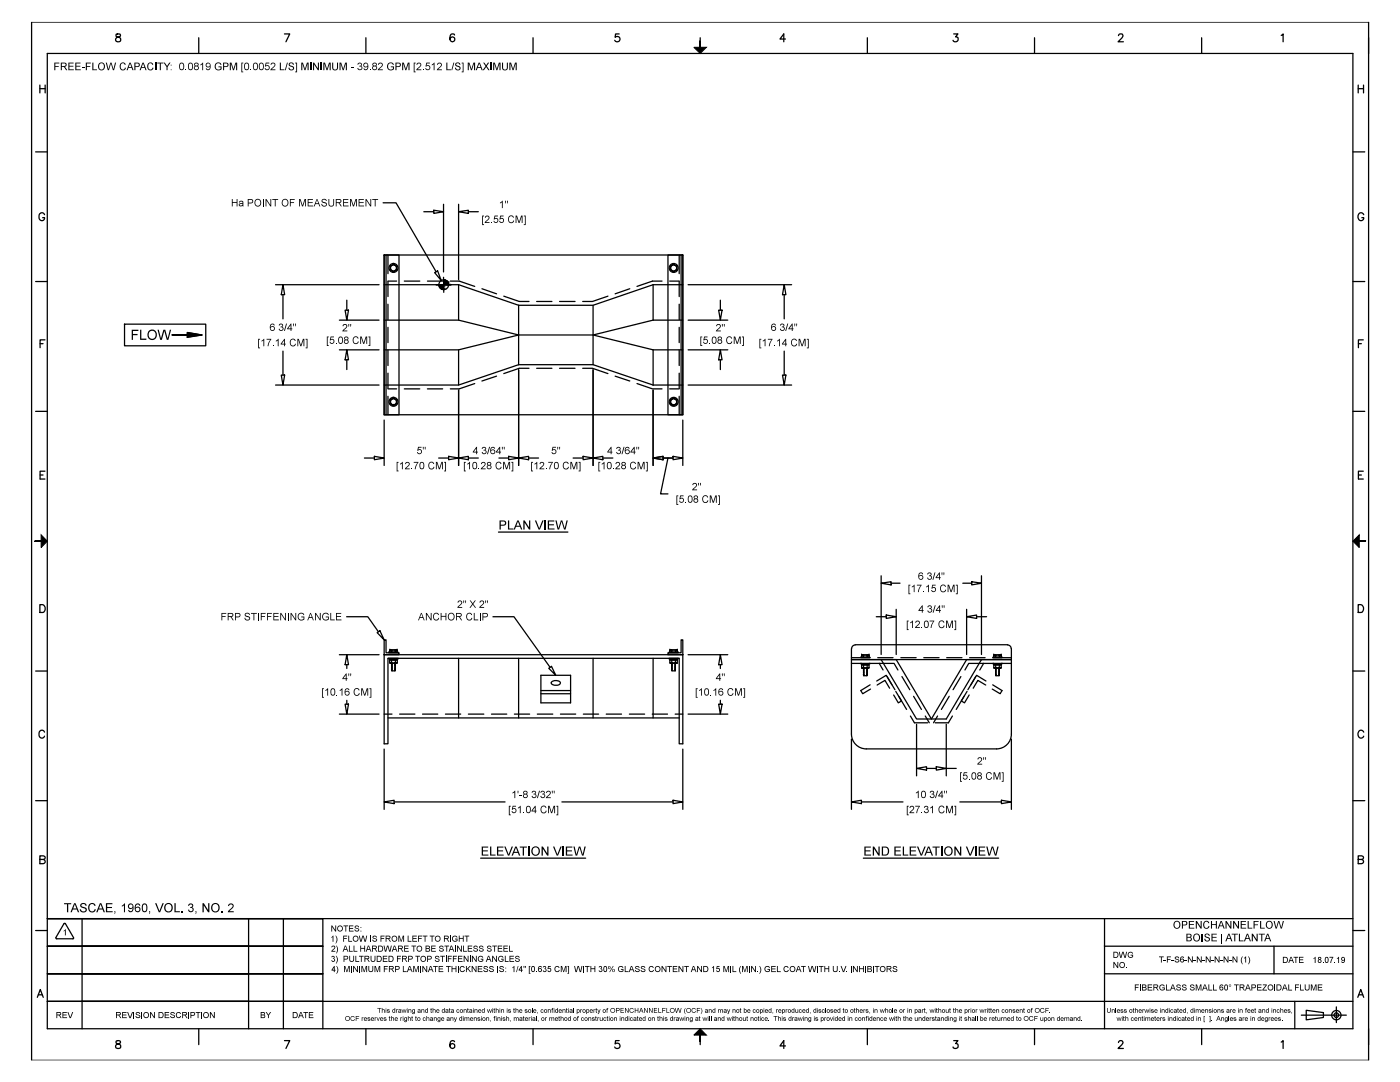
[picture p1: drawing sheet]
<svg xmlns="http://www.w3.org/2000/svg" width="279mm" height="216mm" viewBox="0 0 279 216" stroke-linecap="round" stroke-linejoin="round" font-family="sans-serif">
<g fill="none" stroke="#000" stroke-width=".25">
<path d="M6.3 4.4h266.8v207.2h-266.8zM8 17v1.5M8 17.7h1M9 17v1.5M9.4 10.7h260.6v194.6h-260.6zM23.2 6.8v.5l.2 .1a.55 .55 0 0 1 .6 .2 .55 .55 0 0 1 0 .7h-.5l-.3-.1a.57 .57 0 0 1 0-.6 .57 .57 0 0 1 .6-.2 .33 .33 0 0 0 .2-.6zM39.7 7.5v3.2M56.8 6.8h1l-.7 1.5M73 7.5v3.2M90.7 7l-.1-.2a.58 .58 0 0 0-.7 .3 .77 .77 0 0 0 .4 1.2 .5 .5 0 0 0 .5-.5 .5 .5 0 0 0-.5-.5 .5 .5 0 0 0-.5 .5M106.4 7.5v3.2M123.6 6.8h-.8v.6a.56 .56 0 0 1 .8 0 .56 .56 0 0 1-.1 .9 .56 .56 0 0 1-.8-.3"/>
<path d="M139.7 7.5v3.2M156.8 7.8h-1.1l.7-1v1.5M173.1 7.5v3.2M190.3 6.8h.9l-.5 .6a.52 .52 0 0 1 .5 .7 .52 .52 0 0 1-.9 .2l-.1-.3M206.5 7.5v3.2M223.2 7.1l.2-.3h.4h.2l.1 .4-1 1.1h1.1M239.8 7.5v3.2M255.7 7.1l.4-.3v1.5M271.1 17.7h1M271.1 17v1.5M272.1 17v1.5M7.1 30.3h2.3"/>
<path d="M270 30.3h2.4M7.1 56.2h2.3M8.9 42.8a.56 .56 0 0 0-.7-.3 .56 .56 0 0 0-.4 .6 .69 .69 0 0 0 .7 .9l.4-.4v-.2h-.4M55 56.8h20.6M56.5 56.8l.3 2h-.7zM56.5 58.8v4.8M69.2 59.9v2M76.5 40.5h2.5l8 13.7M76.7 50.9h59.6v31.9h-59.6zM76.7 50.9h2.9v31.9h-2.9zM76.7 56.8h14.8M77 50.9v31.9"/>
<path d="M77.4 56.1h1.8M77.4 50.9v3.7M77.4 56.1v3.1M77.9 53.8h.1M77.9 53.9l.6 .3M77.9 53.1v.7M78.5 54.2h.1M78.6 52.7l-.7 .4M78.6 52.7h.1M78.6 52.7l.6 .4M79.1 53.1l.1 .7M79.2 53.9l-.6 .3"/>
<path d="M79.2 53.8h-.1M80.7 56.1h3.1M84.6 42.2h2M85.3 56.1h3M86.6 42l1.9 .2-1.9 .4zM86.7 54.4l.6-.3 .8 1.9zM88.5 55.3l.1 3M88.5 40.8v13.5M89.9 56.1h1.7l3.1 1M90 56.8h-3h3M91.5 42.2l2-.2v.6zM91.5 40.8v15"/>
<path d="M91.5 56.8v7.1M91.5 56.8l12 4.1M93.5 42.2h2M96.2 57.6l2.9 1M100.5 59.1l3.1 1.1h2M121.3 59.1l-3.1 1.1h-1.9M125.7 57.6l-2.9 1M130.3 56.8l-11.9 4.1h-14.9M130.3 56.8v7.1M130.3 56.8h6M132.1 56.1h-1.9l-3.1 1M133.3 50.9h3v31.9h-3z"/>
<path d="M133.6 56.1h1.9M133.8 53.1v.7M133.8 53.8h.1M133.8 53.9h.1M133.8 53.9l.6 .3M133.8 53.1l.6-.4 .6 .4M133.8 53.1h.1M134.4 54.2h.1M135 53.9l-.6 .3M135 53.1h.1M135.1 53.1v.7M135.5 50.9v3.7"/>
<path d="M135.5 56.1v3.1M135.9 50.9v31.9M137.3 56.8h20.7M143.8 59.9v2M156.5 56.8l.3 2h-.6zM156.5 58.8v4.8M270 56.2h2.4M272.2 42.8a.59 .59 0 0 0-.7-.3 .59 .59 0 0 0-.5 .6v.3a.57 .57 0 0 0 .6 .6 .57 .57 0 0 0 .6-.6h-.4M8 68.6h.6M9 67.8h-1v1.6M24.8 64.7h16.3v4.3h-16.3zM34.4 66.8h3z"/>
<path d="M37.4 66.3l2.9 .5-2.9 .5zM55 76.8h20.6M56.1 74.8h.7l-.3 2zM56.5 70.1v4.7M67.7 63.9h7.9M67.7 69.8h7.9M68.9 61.9h.7l-.4 2zM69.2 69.8l.4 2h-.7zM69.2 71.8v1.9M76.7 63.9h14.8l12 2.9M77.4 77.6h1.8M77.4 60.7v3.1"/>
<path d="M77.4 65.3v3.1M77.4 69.9v3M77.4 74.5v3M77.4 79.1v3.7M77.9 79.8v.8M78.5 79.5h.1M78.5 79.5l-.6 .3M78.6 79.5l.6 .3M79.1 79.8v.8M80.7 77.6h3.1M85.3 77.6h3M91.5 69.8v7"/>
<path d="M91.5 77.8v15.1M94.7 76.5l-3.1 1.1h-1.7M99.1 75.1l-2.9 .9M103.5 66.8l-12 3h-14.8M103.5 72.8l-12 4h-14.8M103.5 72.8h14.9l11.9 4M103.5 60.9v11.9M103.5 73.8v19.1M105.6 73.5h-2l-3.1 1M107.1 60.2h3M107.1 73.5h3M111.7 60.2h3.1"/>
<path d="M111.7 73.5h3.1M116.3 73.5h1.9l3.1 1M118.4 60.9v11.9M118.4 73.8v19.1M118.4 66.8l11.9 3M122.8 75.1l2.9 .9M127.1 76.5l3.1 1.1h1.9M130.3 63.9l-11.9 2.9h-14.9M130.3 69.8v7M130.3 77.8v15.1M130.3 63.9h6M130.3 69.8h6"/>
<path d="M130.3 76.8h6M133.6 77.6h1.9M133.8 79.8v.7M133.8 79.8l.6-.3 .6 .3 .1 .7-.4 .3a.37 .37 0 0 1-.6-.1l-.3-.1M133.8 79.8h.1M135.5 60.7v3.1M135.5 65.3v3.1M135.5 69.9v3M135.5 74.5v3M135.5 79.1v3.7M137.3 63.9h7.9M137.3 69.8h7.9"/>
<path d="M137.3 76.8h20.7M143.4 61.9h.7l-.3 2zM143.8 69.8l.3 2h-.7zM143.8 71.8v1.9M156.2 74.8h.6l-.3 2zM156.5 70.1v4.7M271.1 68.6h.6M272.1 67.8h-1v1.6M7.1 82.1h2.3M8 94.8h.6M9 94h-1v1.6h1M72.7 91.4h2"/>
<path d="M74.7 91.1l2 .3-2 .3zM76.7 83.8v9.1M77.9 80.6l.7 .3M78.6 80.9h.1M79.2 80.6l-.6 .3M87.5 91.4h2M89.5 91.1l2 .3-2 .3zM91.5 91.4l2-.3v.6zM93.5 91.4h2M99.6 91.4h1.9M101.5 91.1l2 .3-2 .3zM103.5 91.4l2-.3v.6z"/>
<path d="M105.5 91.4h2M114.4 91.4h2M116.4 91.1l2 .3-2 .3zM118.4 91.4l1.9-.3v.6zM120.3 91.4h2M130.3 91.4l2-.3v.6zM132.3 91.4h2M133.3 91.4l-1.5 7.1h1.5M133.8 80.5v.1M134.3 91.1l2 .3-2 .3zM136.3 83.8v9.1M270 82.1h2.4"/>
<path d="M271.1 94.8h.6M272.1 94h-1v1.6h1M7.1 108h2.3M99.5 106.2h13.8M175.9 116.4l1.9-.3v.6zM175.9 114.9v15.7M177.8 116.4h1.8M192.1 116.4h1.8M193.9 116.1l2 .3-2 .3zM195.9 114.9v15.7M270 108h2.4M7.1 133.9h2.3"/>
<path d="M8 120.6h.5a.82 .82 0 0 1 .5 .8 .82 .82 0 0 1-.5 .8h-.5zM67.7 130.6h7.9M69.2 123.1h4.2l2.1 3M69.2 130.6l.4 2h-.7zM69.2 132.6v.8M69.2 139.7v.8M75.3 126.2l.5-.3 .9 1.8zM76.7 130.6v17.8h.7v-17h58.1v17h.8v-17.8M76.7 127.7h.3v2.6h2.6v.3h-2.9zM76.7 130.6h59.6M77.6 130.1h1.9v.2h-1.9zM77.6 131.4h1.9v.1h-1.9z"/>
<path d="M77.8 132.2v-.5h1.5v.5h-.4M77.8 129.7h.1M77.8 131.5h1.4v.2h-1.4zM77.8 129.7v.4h1.4M78.1 133.4l.1 .5h.6v-.2M78.1 131.7v.5l-.2 .1-.1-.1h1.5M78.1 133.1v.3M78.1 129.7v.4M78.1 133.1h.1M78.1 133.4h.1M78.2 129.7h.7M78.2 129.7h-.4h1.4"/>
<path d="M78.2 132.3l-.1 .8M78.2 129.7v.4M78.8 133.6v.1M78.8 132.3l.1 .1M78.9 129.7h.1M78.9 129.7v.4M78.9 129.7h.3v.4M78.9 132.7v.3M78.9 133h.1M78.9 133v.1M78.9 133.1v.3M78.9 133.6h.1"/>
<path d="M78.9 133.4l-.1 .2M78.9 131.7v.5h-.8M78.9 132.4h.1M78.9 132.4v.3M78.9 132.7h.1M78.9 133.1h.1M78.9 133.4h.1M79.2 129.7h.1M79.2 129.7v.4M91.5 131.4v11.9M98.4 123.1h4.2l7.2 10M103.5 131.4v11.9"/>
<path d="M107.9 134.7h6v5.5h-6zM107.9 137.8h6M107.9 138.4h6M109.5 133.3l.6-.3 .8 1.7zM110.1 136.1a1.25 1.25 0 0 1 1.7 .1 1.08 1.08 0 0 1-1.8 .1zM118.4 131.4v11.9M130.3 131.4v11.9M133.3 130.3h2.6v-2.6h.4v2.9h-3zM133.5 130.1h1.8v.2h-1.8zM133.5 131.4h1.8v.1h-1.8zM133.7 129.7h1.5h-.4M133.7 129.7h.1"/>
<path d="M133.7 131.5h1.5v.2h-1.5zM133.7 129.7v.4M134 129.7h-.3v.4M134 129.7v.4M134 129.7h.1M134.1 129.7h.7M134.1 132.7v.3M134.1 133h.1M134.1 133v.1M134.1 133.1v.3M134.1 133.6h.1M134.1 133.4v.2"/>
<path d="M134.1 131.7v.5h.7M134.1 132.2h-.4v-.5h1.5v.5M134.1 132.4h.1M134.1 132.4v.3M134.1 132.7h.1M134.1 129.7v.4M134.1 133.1h.1M134.1 133.4h.1M134.1 133.7v.2l.6-.1M134.1 133.6v.1M134.1 132.3v.1M134.7 132.3l.1 .8"/>
<path d="M134.7 133.8h.1M134.8 133.7h.1M134.8 133.7l-.1 .1M134.8 131.7v.5l.3 .1 .1-.1h-1.5M134.8 129.7v.4M134.8 133.1h.1M134.8 133.1v.3M134.8 133.4h.1M134.8 133.4v.3M135.2 129.7h.1M135.2 129.7v.4h-1.5M137.3 130.6h7.9"/>
<path d="M143.8 130.6l.3 2h-.7zM143.8 132.6v.8M143.8 139.7v.8M169.9 131.6h6l7 11.9h5.9l7.1-11.9h5.9v14.9a2.96 2.96 0 0 1-2.9 2.9h-26a2.96 2.96 0 0 1-3-2.9zM169.9 129.4v2.2h31.9v-2.2M169.9 132.4h2M169.9 131.2h3.7M170 129.4a.8 .8 0 0 1 .7-.8l30.4 .1a.72 .72 0 0 1 .7 .7M171.8 131.1l1.8 .1zM171.8 132.4l1.8 .1zM172 130.7h.1M172 133.2v-.5h1.4v.5h-.3"/>
<path d="M172 132.5h1.4v.2h-1.4zM172 130.7v.4h1.4M172.3 130.7v.4M172.3 130.7h.8M172.3 130.7h-.3h1.4M172.3 133.7v.1M172.3 133.8h.1M172.3 134.7h.1M172.3 134.7l.1 .1M172.3 132.7v.5l-.3 .1v-.1h1.4M172.3 133.5h.1M172.3 133.6v.1"/>
<path d="M172.3 133.9v.1M172.3 134v.2M172.3 134.2v.1M172.3 134.3v.4M172.3 133.8v.1M172.4 134.8h.1M172.4 133.4l-.1 .2M172.4 133.3v.1M172.4 134.8h.6M172.4 133.4h.1M173 134.8h.1M173 133.3l.1 .3"/>
<path d="M173.1 133.7v.2M173.1 134l-.1 .8M173.1 132.7l-.1 .6-.7-.1M173.1 130.7v.4M173.1 133.6v.1M173.1 133.9v.1M173.1 130.7h.1M173.1 130.7h.3v.4M173.4 130.7h.1M173.4 132.4h2.1M173.4 130.7v.4M173.6 136.6l-1.8 1.2 .4 .6 1.5-.9"/>
<path d="M174.9 123.1h2M175 135.9l1.9-1.2 1.1 1.9M175 136.7l1.6-.9 .9 1.5M175.2 131.2h3M175.5 132.4h2.9l.8 1.3M175.5 132.4l.7 1.3M175.9 131.6h3l7 11.9 7-11.9h3M176.9 122.7l2 .4-2 .3zM177 135l1.6 2.6M178.8 138l1.1 1.9-.6 .3-1-1.5M178.9 121.6v9M179.4 138.9l1.5 2.7"/>
<path d="M179.8 131.2h3M180 135l1.6 2.6M182.3 138.9l1.6 2.7M184.4 131.2h3M188.9 131.2h3.1M189.4 138.9l-1.5 2.7M191.8 135l-1.6 2.6M192.4 138.9l-1.6 2.7M192.9 123.1l2-.4v.7zM192.9 121.6v9M193 138l-1.1 1.9 .6 .3 .9-1.5M193.5 131.2h3.1"/>
<path d="M194.7 135l-1.5 2.6M194.9 123.1h2M196.3 132.4h-3l-.7 1.3M196.3 132.4h2M196.3 132.4l-.8 1.3M196.7 136.7l-1.5-.9-1 1.5M196.8 135.9l-1.9-1.2-1.1 1.9M198.1 136.6l1.9 1.2-.4 .6-1.6-.9M198.1 131.2h3.7M198.2 131.1l1.8 .1zM198.2 132.4l1.8 .1zM198.3 130.7h1.5h-.4"/>
<path d="M198.3 130.7h.1M198.3 132.5h1.5v.2h-1.5zM198.3 130.7v.4M198.7 130.7h-.4v.4M198.7 130.7h.1M198.7 130.7v.4M198.7 130.7h.7M198.7 133.7v.2M198.7 134l.1 .8M198.7 132.7l.1 .6 .6-.1M198.7 133.2h-.4v-.5h1.5v.5M198.7 133.6v.1"/>
<path d="M198.7 133.9v.1M198.8 134.8h.1M198.8 133.3l-.1 .3M198.8 134.8h.6M199.4 134.8h.1M199.4 133.4v.2M199.4 133.3v.1M199.4 133.4h.1M199.4 133.7v.1M199.4 133.8h.1M199.4 134.7h.1M199.4 134.7v.1"/>
<path d="M199.4 132.7v.5l.3 .1 .1-.1h-1.5M199.4 133.5h.1M199.4 134v.2M199.4 134.3v.4M199.4 130.7v.4M199.4 133.6v.1M199.4 133.9v.1M199.4 134.2v.1M199.4 133.8v.1M199.5 130.7v.4M199.8 130.7h.1M199.8 130.7v.4h-1.5"/>
<path d="M199.9 132.4h1.9M270 133.9h2.4M271.1 120.6h.5a.82 .82 0 0 1 .5 .8 .82 .82 0 0 1-.5 .8h-.5zM7.1 159.8h2.3M8.9 146.1a.56 .56 0 0 0-.7-.4 .56 .56 0 0 0-.4 .6 .69 .69 0 0 0 .7 1l.4-.4M67.7 142.5h7.9M68.9 140.5h.7l-.4 2zM76.7 149.5v12M76.7 142.5h1.5M77.4 143.3h58.1M79.8 142.5h3M84.3 142.5h3.1"/>
<path d="M88.9 142.5h3M93.5 142.5h3.1M98.1 142.5h3M102.7 142.5h3M107.2 142.5h3.1M111.8 142.5h3.1M116.4 142.5h3.1M121 142.5h3M125.6 142.5h3M130.2 142.5h3M134.3 159.7l2 .3-2 .4zM134.7 142.5h1.6"/>
<path d="M136.3 149.5v12M137.3 142.5h7.9M143.4 140.5h.7l-.3 2zM169.9 147.5v14M181.7 142.9l.8 1.3h2.6M182.9 153.3l2-.3v.7zM182.9 144.5v10.3M184.7 142.9l.8 1.3M184.9 153.3h2M186.9 153l1.9 .3-1.9 .4zM187.1 142.9l-.8 1.3M188.8 144.5v10.3"/>
<path d="M188.8 153.3h2M190.1 142.9l-.8 1.3h-2.7M199.9 159.7l1.9 .3-1.9 .4zM201.8 147.5v14M270 159.8h2.4M272.2 146.1a.59 .59 0 0 0-.7-.4 .59 .59 0 0 0-.5 .6v.4a.59 .59 0 0 0 .5 .6 .59 .59 0 0 0 .7-.4M8 171.5l.8-.1 .2-.2-.1-.3-.9-.1v1.5h.6l.3-.1 .1-.4-.4-.3M76.7 160l2-.3v.7zM78.7 160h22.1M95.9 171.2h21M112.1 160h22.2M169.9 160l2-.3v.7z"/>
<path d="M171.9 160h8.3M172.3 171.2h27M191.6 160h8.3M271.1 171.5l.8-.1 .2-.3-.4-.3h-.6v1.5h.6l.3-.1 .1-.4-.4-.3M7.1 185.7h2.3M7.4 199l.6-1.6 .6 1.6M7.7 198.5h.7M9.4 199.8h55h-55M9.4 194.3h55h-55M9.4 188.8h55h-55M9.4 183.3h55h-55M9.4 183.3h55v22"/>
<path d="M11.2 187.1l.1 .2h3.3l.1-.2M12.8 184.3l-1.7 2.8M12.8 184.3h.2M13 184.3l1.7 2.8M16.4 188.8h33.2M16.4 183.3v22M16.4 199.8h33.2M16.4 194.3h33.2M49.6 183.3v22M56.6 183.3v22M64.4 199.8h205.6M64.4 183.3h156"/>
<path d="M220.4 188.8h49.6M220.4 194.3h49.6M254.3 188.8v5.5M258.4 199.8v5.5M270 183.3h-49.6v22M270 185.7h2.4M271 199l.6-1.6 .6 1.6M271.2 198.5h.7M23.2 207.7v.5l.5 .1a.45 .45 0 0 1 .4 .4 .45 .45 0 0 1-.4 .5l-.5-.1a.58 .58 0 0 1 0-.6 .58 .58 0 0 1 .6-.3l.2-.3a.61 .61 0 0 0-.8-.2zM39.7 205.3v3.1M56.8 207.6h1l-.7 1.6M73 205.3v3.1"/>
<path d="M90.7 207.9a.47 .47 0 0 0-.4-.3 .47 .47 0 0 0-.4 .3 .88 .88 0 0 0 .4 1.3 .5 .5 0 0 0 .5-.5 .5 .5 0 0 0-.5-.5 .5 .5 0 0 0-.5 .5M106.4 205.3v3.1M123.6 207.6h-.8v.7a.56 .56 0 0 1 .8 0 .56 .56 0 0 1-.1 .9 .56 .56 0 0 1-.8-.3M139.7 205.3v3.1M156.8 208.7h-1.1l.7-1.1v1.6M173.1 205.3v3.1M190.3 207.6h.9l-.5 .6a.53 .53 0 0 1 .5 .5 .53 .53 0 0 1-.4 .6 .53 .53 0 0 1-.6-.4M206.5 205.3v3.1M223.2 208l.3-.4h.3l.3 .3-.2 .5-.8 .8h1.1M239.8 205.3v3.1M255.7 207.9l.4-.3v1.6M259.7 202.6h9"/>
<path d="M260.7 201.6l3.4 .5v.9l-3.4 .5zM266.7 200.9v3.1"/>
<circle cx="78.5" cy="53.5" r=".89"/>
<circle cx="78.5" cy="53.5" r=".59"/>
<circle cx="88.6" cy="56.8" r=".97"/>
<circle cx="134.4" cy="53.5" r=".89"/>
<circle cx="134.4" cy="53.5" r=".59"/>
<circle cx="78.5" cy="80.2" r=".89"/>
<circle cx="78.5" cy="80.2" r=".59"/>
<circle cx="134.4" cy="80.2" r=".89"/>
<circle cx="134.4" cy="80.2" r=".59"/>
<circle cx="266.7" cy="202.6" r=".93"/>
<circle cx="266.7" cy="202.6" r=".47"/>
</g>
<g fill="#000" stroke="#000" stroke-width=".2">
<path d="M138.5 9.4h2.5l-1.3 1.3zM87.5 56.8l1.1 .4h-1zM87.5 56.8h1.1v.4zM87.6 57.2l1 .3h-.8zM87.6 57.2h1v.3zM87.8 57.5l.8 .2h-.4zM87.8 57.5h.8v.2zM88.2 57.7l.4 .1zM88.5 55.8l.4 .1zM87.5 56.8h1.1zM88.6 55.9l.6 .2h-.6zM88.6 55.9h.3l.3 .2z"/>
<path d="M88.6 56.1l.8 .3h-.8zM88.6 56.1h.6l.2 .3zM88.6 56.8h.9zM88.6 56.4l.9 .4h-.9zM88.6 56.4h.8l.1 .4zM34.4 66.8h3zM37.4 66.3l2.9 .5h-2.9zM37.4 66.8h2.9l-2.9 .5zM8.2 106.7l1.2 1.3-1.2 1.3zM270 108l1.3-1.3v2.6zM139.7 205.3l1.3 1.2h-2.5z"/>
<path d="M139.7 8.2l.1 1.2v-1.2zM139.7 8.2l.1 1.2h-.1z"/>
<path d="M6.9 107.9v.1l1.3-.1zM6.9 108l1.3-.1v.1z"/>
<path d="M271.3 108h1.2v-.1zM271.3 107.9h1.2l-1.2 .1z"/>
<path d="M139.7 206.5v1.3h.1zM139.7 206.5h.1v1.3z"/>
<path d="M139.7 206.5v1.3h.1zM139.7 206.5h.1v1.3z"/>
</g>
<g fill="#000">
<path d="M10.8 12.5h1v.2h-.8v.5h.7v.1h-.7v.7h-.2zM13.6 12.5h1.1v.2h-.8v.4h.8v.2h-.8v.5h.8v.2h-1.1zM15 12.5h1.1v.2h-.9v.4h.8v.2h-.8v.5h.9v.2h-1.1zM16.3 13.4h.6v.1h-.6zM17.1 12.5h1v.2h-.8v.5h.7v.1h-.7v.7h-.2zM18.4 12.5h.2v1.3h.7v.2h-.9zM21.1 12.5h.2l.3 1.3 .4-1.3h.3l.3 1.3 .4-1.3h.2l-.4 1.5h-.3l-.4-1.3-.4 1.3h-.2zM24.1 12.7l.3-.2h.3l.4 .4h-.2a.43 .43 0 0 0-.6-.2 .43 .43 0 0 0-.2 .5 .44 .44 0 0 0 .3 .7 .44 .44 0 0 0 .5-.4h.2a.68 .68 0 0 1-.9 .5 .68 .68 0 0 1-.3-1zM29.6 12.7l.3-.2h.3l.4 .4h-.2a.43 .43 0 0 0-.6-.2 .43 .43 0 0 0-.2 .5 .44 .44 0 0 0 .3 .7 .44 .44 0 0 0 .5-.4h.2a.68 .68 0 0 1-.9 .5 .68 .68 0 0 1-.3-1zM31 12.5h.2v1.5h-.2zM31.4 12.5h1.2v.2h-.5v1.3h-.2v-1.3h-.5zM32.6 12.5h.3l.4 .7 .5-.7h.2l-.6 .9v.6h-.2v-.6z"/>
<path d="M37 13.8h.2v.2h-.2zM40 12.9l.5-.4v1.5h-.1v-1.2l-.4 .3zM43 12.7a.68 .68 0 0 1 1.2 .2l-.2 .1a.53 .53 0 0 0-.7-.3 .53 .53 0 0 0-.2 .7 .47 .47 0 0 0 .5 .5 .47 .47 0 0 0 .4-.5h-.4v-.1h.6v.5a.82 .82 0 0 1-1.1 0 .82 .82 0 0 1-.1-1.1zM45.9 12.5h.3l.4 1.3 .4-1.3h.3v1.5h-.2v-1.3l-.4 1.3h-.2l-.4-1.3v1.3h-.2zM48.2 12.5h.3v.2h-.2v1.6h.2v.1h-.3zM50 13.8h.1v.2h-.1zM53 12.5h.7v.2h-.5l-.1 .4a.5 .5 0 0 1 .7 .2 .5 .5 0 0 1-.4 .7 .5 .5 0 0 1-.6-.4h.2a.34 .34 0 0 0 .5 .2 .34 .34 0 0 0 .1-.6 .34 .34 0 0 0-.6 .1h-.1zM54.1 12.6a.53 .53 0 0 1 .8 .2 .53 .53 0 0 1-.4 .8l-.3 .2h.8v.2h-1l.2-.4a.59 .59 0 0 0 .4-.9h-.3l-.1 .3-.2-.1zM55.8 12.5h.3v1.3h.7v.2h-1zM57.3 12.5h.1l-.4 1.5h-.1zM57.7 12.6a.56 .56 0 0 1 1 .3h-.3a.29 .29 0 0 0-.3-.3 .29 .29 0 0 0-.1 .5 .55 .55 0 0 1 .6 .2 .55 .55 0 0 1 0 .6 .6 .6 0 0 1-1-.4h.2a.34 .34 0 0 0 .4 .5 .34 .34 0 0 0 .1-.6 .54 .54 0 0 1-.5-.2 .54 .54 0 0 1-.1-.6zM58.9 12.5h.4v1.9h-.4v-.1h.2v-1.6h-.2z"/>
<path d="M60.1 12.5h.4l.4 1.3 .4-1.3h.3v1.5h-.2v-1.3l-.4 1.3h-.2l-.5-1.3v1.3h-.2zM61.9 12.5h.2v1.5h-.2zM62.5 12.5h.2l.7 1.1v-1.1h.2v1.5h-.2l-.7-1.1v1.1h-.2zM64 12.5h.2v1.5h-.2zM64.5 12.5h.4l.4 1.3 .4-1.3h.3v1.5h-.2v-1.3l-.4 1.3h-.2l-.5-1.3v1.3h-.2zM66.3 12.5h.2v.9a.39 .39 0 0 0 .2 .5 .39 .39 0 0 0 .5-.3l.1-1.1h.2v.9a.59 .59 0 0 1-.6 .7 .59 .59 0 0 1-.6-.7zM67.8 12.5h.3l.4 1.3 .4-1.3h.3v1.5h-.2v-1.3l-.4 1.3h-.2l-.4-1.3v1.3h-.2zM70 13.4h.6v.1h-.6zM71.5 12.6a.41 .41 0 0 1 .6 0 .41 .41 0 0 1-.1 .6 .48 .48 0 0 1 0 .8 .48 .48 0 0 1-.7-.4l.2-.1a.33 .33 0 0 0 .3 .4 .33 .33 0 0 0 .3-.4 .33 .33 0 0 0-.4-.2v-.2a.28 .28 0 0 0 .4-.2 .28 .28 0 0 0-.2-.3 .28 .28 0 0 0-.4 .2l-.2 .1zM73.8 13.8h.1v.2h-.1zM75.6 12.6a.53 .53 0 0 1 .8 .2 .53 .53 0 0 1-.4 .8l-.4 .2h.8v.2h-1l.3-.4a.59 .59 0 0 0 .3-.9h-.3l-.1 .3-.2-.1zM77.4 12.7a.68 .68 0 0 1 1.2 .2l-.2 .1a.53 .53 0 0 0-.7-.3 .53 .53 0 0 0-.2 .7 .47 .47 0 0 0 .5 .5 .47 .47 0 0 0 .4-.5h-.4v-.1h.6v.5a.82 .82 0 0 1-1.1 0 .82 .82 0 0 1-.1-1.1z"/>
<path d="M80.3 12.5h.3l.4 1.3 .4-1.3h.3v1.5h-.2v-1.3l-.4 1.3h-.2l-.4-1.3v1.3h-.2zM82.6 12.5h.3v.2h-.2v1.6h.2v.1h-.3zM83.3 12.6a.53 .53 0 0 1 .8 .2 .53 .53 0 0 1-.5 .8l-.3 .2h.8v.2h-1l.2-.4a.59 .59 0 0 0 .4-.9h-.3l-.1 .3-.2-.1zM84.4 13.8h.1v.2h-.1zM85.1 12.5h.7v.2h-.6l-.1 .4a.5 .5 0 0 1 .7 .2 .5 .5 0 0 1-.3 .7 .5 .5 0 0 1-.6-.4h.1a.34 .34 0 0 0 .5 .2 .34 .34 0 0 0 .1-.6 .34 .34 0 0 0-.5 .1h-.2zM86.2 12.9l.5-.4v1.5h-.1v-1.2l-.4 .3zM87.4 12.6a.53 .53 0 0 1 .8 .2 .53 .53 0 0 1-.5 .8l-.3 .2h.8v.2h-1l.3-.4a.59 .59 0 0 0 .3-.9h-.3l-.1 .3-.2-.1zM89.1 12.5h.2v1.3h.7v.2h-.9zM90.5 12.5h.2l-.4 1.5h-.2zM91 12.6a.56 .56 0 0 1 .9 .3h-.2a.29 .29 0 0 0-.4-.3 .29 .29 0 0 0-.1 .5 .55 .55 0 0 1 .6 .2 .55 .55 0 0 1 0 .6 .6 .6 0 0 1-1-.4h.2a.34 .34 0 0 0 .4 .5 .34 .34 0 0 0 .2-.6 .54 .54 0 0 1-.6-.2 .54 .54 0 0 1 0-.6zM92.1 12.5h.4v1.9h-.4v-.1h.2v-1.6h-.2zM93.4 12.5h.3l.4 1.3 .4-1.3h.3v1.5h-.2v-1.3l-.4 1.3h-.2l-.4-1.3v1.3h-.2z"/>
<path d="M96.4 12.5h.3l.3 .5 .4-.5h.2l-.5 .7 .6 .8h-.2l-.5-.6-.4 .6h-.3l.6-.8zM97.9 12.5h.2v1.5h-.2zM98.4 12.5h.4l.4 1.3 .4-1.3h.3v1.5h-.2v-1.3l-.4 1.3h-.2l-.5-1.3v1.3h-.2zM100.2 12.5h.2v.9a.39 .39 0 0 0 .2 .5 .39 .39 0 0 0 .5-.3l.1-1.1h.2v.9a.59 .59 0 0 1-.6 .7 .59 .59 0 0 1-.6-.7zM101.7 12.5h.3l.4 1.3 .4-1.3h.3v1.5h-.2v-1.3l-.4 1.3h-.2l-.4-1.3v1.3h-.2zM65.5 39.7h.2v.9a.41 .41 0 0 0 .4 .5 .41 .41 0 0 0 .4-.5v-.9h.2v.9a.57 .57 0 0 1-.6 .6 .57 .57 0 0 1-.6-.6zM46.3 39.7h.1v.6h.8v-.6h.2v1.5h-.2v-.7h-.8v.7h-.1zM52.5 39.7h.1v1.5h-.1zM53 39.7h.2l.8 1.2v-1.2h.1v1.5h-.2l-.7-1.2v1.2h-.2zM54.3 39.7h1.2v.2h-.5v1.3h-.2v-1.3h-.5zM57.9 39.7h.9v.2h-.8v.4h.7v.2h-.7v.7h-.1zM59.7 39.7h.3l.4 1.3 .4-1.3h.3v1.5h-.2v-1.3l-.4 1.3h-.2l-.4-1.3v1.3h-.2z"/>
<path d="M61.4 39.7h1.1v.2h-.9v.4h.8v.2h-.8v.5h.9v.2h-1.1zM64.3 39.8a.57 .57 0 0 1 .9 .3h-.2a.33 .33 0 0 0-.3-.3 .33 .33 0 0 0-.3 .4 .74 .74 0 0 1 .8 .7 .59 .59 0 0 1-.6 .3 .59 .59 0 0 1-.5-.5h.2a.36 .36 0 0 0 .4 .4 .36 .36 0 0 0 .3-.5h-.1a.53 .53 0 0 1-.6-.2 .53 .53 0 0 1 0-.6zM68.5 39.7h1v.2h-.9v.4h.9v.2h-.9v.5h1v.2h-1.1zM69.9 39.7h.2l.4 1.3 .5-1.3h.2v1.5h-.1v-1.3l-.5 1.3h-.2l-.4-1.3v1.3h-.1zM71.6 39.7h1v.2h-.9v.4h.9v.2h-.9v.5h1v.2h-1.1zM73 39.7h.1l.8 1.2v-1.2h.2v1.5h-.2l-.8-1.2v1.2h-.1zM74.3 39.7h1.2v.2h-.5v1.3h-.2v-1.3h-.5zM96.2 43h.4v.2h-.2v1.5h.2v.2h-.4zM96.9 43.1a.51 .51 0 0 1 .8 .3 .51 .51 0 0 1-.4 .6l-.3 .3h.7v.2h-1l.3-.4a.57 .57 0 0 0 .4-.9l-.4 .1-.1 .2-.1-.1zM98 44.3h.2v.2h-.2zM98.7 43h.7v.2h-.6l-.1 .4a.48 .48 0 0 1 .7 .2 .48 .48 0 0 1-.3 .7 .48 .48 0 0 1-.6-.4h.2a.32 .32 0 0 0 .4 .2 .32 .32 0 0 0 .1-.5 .32 .32 0 0 0-.5 0h-.2zM99.8 43h.7v.2h-.5l-.1 .4a.48 .48 0 0 1 .7 .2 .48 .48 0 0 1-.4 .7 .48 .48 0 0 1-.6-.4h.2a.32 .32 0 0 0 .5 .2 .32 .32 0 0 0 0-.5 .32 .32 0 0 0-.5 0h-.1z"/>
<path d="M99.8 40.4l.5-.3v1.4h-.1v-1.1l-.4 .2zM101.6 43.2l.6-.2 .4 .4-.2 .1a.48 .48 0 0 0-.7-.3 .48 .48 0 0 0-.1 .7 .44 .44 0 0 0 .4 .5 .44 .44 0 0 0 .4-.4h.2a.66 .66 0 0 1-.9 .5 .66 .66 0 0 1-.3-1zM102.9 43h.3l.4 1.3 .4-1.3h.3v1.5h-.2v-1.3l-.4 1.3h-.2l-.4-1.3v1.3h-.2zM104.5 43h.4v1.9h-.4v-.2h.2v-1.5h-.2zM26.3 65.8h1.3v.2h-1.1v.6h1v.3h-1v.9h-.2zM28 65.8h.2v1.8h1v.2h-1.2zM31.4 65.8h.3l.4 1.7 .5-1.7h.4l.5 1.7 .4-1.7h.3l-.6 2h-.3l-.5-1.8-.5 1.8h-.3zM51.5 67.6h.4v.2h-.2v1.5h.2v.2h-.4zM52.2 68l.5-.4v1.5h-.1v-1.2l-.4 .3zM53.2 67.6h.9l-.5 1.5h-.2l.1-.4 .5-.9h-.8zM54.4 68.9h.2v.2h-.2zM55.1 68l.5-.4v1.5h-.2v-1.2l-.3 .3z"/>
<path d="M55.8 64.7a.39 .39 0 0 1 .6-.1 .39 .39 0 0 1-.1 .6 .46 .46 0 0 1 0 .8 .46 .46 0 0 1-.7-.4h.2a.31 .31 0 0 0 .3 .3 .31 .31 0 0 0 .3-.4 .31 .31 0 0 0-.4-.2v-.1a.26 .26 0 0 0 .3-.2 .26 .26 0 0 0-.2-.3 .26 .26 0 0 0-.3 .2h-.2zM57.1 64.6h.2l-.4 1.4h-.2zM58 67.8l.7-.2 .3 .4-.2 .1a.48 .48 0 0 0-.6-.3 .48 .48 0 0 0-.2 .7 .44 .44 0 0 0 .4 .5 .44 .44 0 0 0 .5-.4h.2a.66 .66 0 0 1-.9 .5 .66 .66 0 0 1-.3-1zM59.3 67.6h.3l.4 1.3 .5-1.3h.2v1.5h-.1v-1.3l-.5 1.3h-.2l-.4-1.3v1.3h-.2zM61 67.6h.4v1.9h-.4v-.2h.2v-1.5h-.2zM65.2 67.1h.4v.2h-.2v1.6h.2v.1h-.4zM66 67.1h.7v.2h-.6l-.1 .4a.48 .48 0 0 1 .7 .3 .48 .48 0 0 1-.3 .6 .48 .48 0 0 1-.6-.4h.1a.32 .32 0 0 0 .5 .2 .32 .32 0 0 0 .1-.5 .32 .32 0 0 0-.5 0h-.2zM67 68.5h.2v.1h-.2zM68.5 64.8a.51 .51 0 0 1 .8 .2 .51 .51 0 0 1-.4 .7l-.3 .3h.7v.1h-1l.3-.4a.56 .56 0 0 0 .4-.9l-.4 .1-.1 .2h-.1zM70.6 67.3l.6-.2 .4 .4-.2 .1a.48 .48 0 0 0-.7-.3 .48 .48 0 0 0-.1 .8 .44 .44 0 0 0 .4 .4 .44 .44 0 0 0 .4-.4l.2 .1a.66 .66 0 0 1-.9 .4 .66 .66 0 0 1-.3-.9zM71.9 67.1h.3l.4 1.3 .4-1.3h.3v1.5h-.2v-1.3l-.4 1.3h-.2l-.4-1.3v1.3h-.2zM73.5 67.1h.4v1.9h-.4v-.1h.2v-1.6h-.2z"/>
<path d="M139.8 67.1h.4v.2h-.3v1.6h.3v.1h-.4zM140.5 67.1h.7v.2h-.5l-.1 .4a.48 .48 0 0 1 .6 .3 .48 .48 0 0 1-.3 .6 .48 .48 0 0 1-.6-.4h.2a.32 .32 0 0 0 .4 .2 .32 .32 0 0 0 .1-.5 .32 .32 0 0 0-.5 0h-.1zM141.5 68.5h.2v.1h-.2zM143.1 64.8a.51 .51 0 0 1 .7 .2 .51 .51 0 0 1-.4 .7l-.3 .3h.8v.1h-1l.2-.4a.56 .56 0 0 0 .4-.9l-.3 .1-.1 .2h-.2zM145.1 67.3l.7-.2 .3 .4-.2 .1a.48 .48 0 0 0-.6-.3 .48 .48 0 0 0-.2 .8 .44 .44 0 0 0 .4 .4 .44 .44 0 0 0 .5-.4l.1 .1a.66 .66 0 0 1-.8 .4 .66 .66 0 0 1-.3-.9zM146.4 67.1h.3l.4 1.3 .4-1.3h.3v1.5h-.1v-1.3l-.5 1.3h-.2l-.4-1.3v1.3h-.2zM148.1 67.1h.4v1.9h-.4v-.1h.2v-1.6h-.2zM151.6 67.6h.3v.2h-.2v1.5h.2v.2h-.3zM152.2 68l.6-.4v1.5h-.2v-1.2l-.4 .3zM153.2 67.6h1l-.6 1.5h-.2l.1-.4 .5-.9h-.8zM154.5 68.9h.1v.2h-.1zM155.1 68l.5-.4v1.5h-.1v-1.2l-.4 .3z"/>
<path d="M155.8 64.7a.39 .39 0 0 1 .6-.1 .39 .39 0 0 1-.1 .6 .46 .46 0 0 1 .1 .8 .46 .46 0 0 1-.7-.4h.1a.31 .31 0 0 0 .4 .3 .31 .31 0 0 0 .2-.4 .31 .31 0 0 0-.4-.2v-.1a.26 .26 0 0 0 .4-.2 .26 .26 0 0 0-.2-.3 .26 .26 0 0 0-.3 .2h-.2zM157.1 64.6h.2l-.4 1.4h-.2zM158 67.8l.7-.2 .3 .4-.1 .1a.48 .48 0 0 0-.7-.3 .48 .48 0 0 0-.2 .7 .44 .44 0 0 0 .5 .5 .44 .44 0 0 0 .4-.4h.2a.66 .66 0 0 1-.9 .5 .66 .66 0 0 1-.3-1zM159.4 67.6h.3l.4 1.3 .4-1.3h.3v1.5h-.2v-1.3l-.4 1.3h-.2l-.4-1.3v1.3h-.2zM161 67.6h.4v1.9h-.4v-.2h.2v-1.5h-.2zM79.2 92.2h.3v.1h-.2v1.6h.2v.2h-.3zM79.8 92.5l.6-.3v1.4h-.2v-1.1l-.4 .2zM81 92.3a.51 .51 0 0 1 .7 .2 .51 .51 0 0 1-.4 .7l-.2 .3h.7v.1h-1l.3-.4a.57 .57 0 0 0 .3-.8h-.3l-.1 .2h-.2zM82.1 93.5h.1v.1h-.1zM82.6 92.2h.9l-.5 1.4h-.2l.1-.4 .4-.9h-.7zM83.4 89.2h.7v.1h-.5l-.1 .4a.49 .49 0 0 1 .7 .3 .49 .49 0 0 1-.4 .6 .49 .49 0 0 1-.6-.4h.2a.33 .33 0 0 0 .5 .2 .33 .33 0 0 0 .1-.5 .33 .33 0 0 0-.6 .1l-.1-.1zM85.7 92.3l.6-.1 .4 .4h-.2a.48 .48 0 0 0-.7-.2 .48 .48 0 0 0-.1 .7 .44 .44 0 0 0 .4 .4 .44 .44 0 0 0 .4-.4l.2 .1a.66 .66 0 0 1-.9 .4 .66 .66 0 0 1-.3-.9z"/>
<path d="M87 92.2h.3l.4 1.2 .4-1.2h.3v1.4h-.2v-1.3l-.4 1.3h-.2l-.4-1.3v1.3h-.2zM88.6 92.2h.4v1.9h-.4v-.2h.2v-1.6h-.2zM92.6 92.2h.4v.1h-.3v1.6h.3v.2h-.4zM93.3 92.5l.5-.3v1.4h-.2v-1.1l-.3 .2zM95.5 93.5h.2v.1h-.2zM96.3 89.3a.39 .39 0 0 1 .6-.1 .39 .39 0 0 1-.1 .6 .46 .46 0 0 1 0 .8 .46 .46 0 0 1-.7-.4h.2a.31 .31 0 0 0 .3 .3 .31 .31 0 0 0 .3-.4 .31 .31 0 0 0-.4-.2v-.2a.26 .26 0 0 0 .4-.1 .26 .26 0 0 0-.3-.4 .26 .26 0 0 0-.3 .3h-.2zM96.1 92.3a.51 .51 0 0 1 .8 .2 .51 .51 0 0 1-.4 .7l-.3 .3h.7v.1h-1l.3-.4a.57 .57 0 0 0 .4-.8h-.4v.2h-.2zM97.6 89.2h.2l-.4 1.4h-.2zM99.1 92.3l.6-.1 .4 .4h-.2a.48 .48 0 0 0-.7-.2 .48 .48 0 0 0-.1 .7 .44 .44 0 0 0 .4 .4 .44 .44 0 0 0 .4-.4l.2 .1a.66 .66 0 0 1-.9 .4 .66 .66 0 0 1-.3-.9zM100.4 92.2h.3l.4 1.2 .4-1.2h.3v1.4h-.2v-1.3l-.4 1.3h-.2l-.4-1.3v1.3h-.2zM102.1 92.2h.3v1.9h-.3v-.2h.2v-1.6h-.2zM106 92.2h.4v.1h-.2v1.6h.2v.2h-.4z"/>
<path d="M106.7 92.5l.5-.3v1.4h-.1v-1.1l-.4 .2zM107.8 92.3a.51 .51 0 0 1 .8 .2 .51 .51 0 0 1-.4 .7l-.3 .3h.7v.1h-1l.3-.4a.57 .57 0 0 0 .4-.8h-.4v.2h-.2zM108.9 93.5h.2v.1h-.2zM109.4 92.2h.9l-.5 1.4h-.2l.1-.4 .5-.9h-.8zM110.3 89.2h.7v.1h-.6l-.1 .4a.49 .49 0 0 1 .7 .3 .49 .49 0 0 1-.3 .6 .49 .49 0 0 1-.6-.4h.1a.33 .33 0 0 0 .5 .2 .33 .33 0 0 0 .1-.5 .33 .33 0 0 0-.5 .1l-.2-.1zM112.5 92.3l.6-.1 .4 .4h-.2a.48 .48 0 0 0-.7-.2 .48 .48 0 0 0-.1 .7 .44 .44 0 0 0 .4 .4 .44 .44 0 0 0 .5-.4l.1 .1a.66 .66 0 0 1-.9 .4 .66 .66 0 0 1-.3-.9zM113.8 92.2h.3l.4 1.2 .4-1.2h.3v1.4h-.1v-1.3l-.5 1.3h-.2l-.4-1.3v1.3h-.2zM115.5 92.2h.4v1.9h-.4v-.2h.2v-1.6h-.2zM119.4 92.2h.4v.1h-.2v1.6h.2v.2h-.4zM120.1 92.5l.5-.3v1.4h-.1v-1.1l-.4 .2zM122.3 93.5h.2v.1h-.2zM123.1 89.3a.39 .39 0 0 1 .6-.1 .39 .39 0 0 1 0 .6 .46 .46 0 0 1 0 .8 .46 .46 0 0 1-.7-.4h.1a.31 .31 0 0 0 .4 .3 .31 .31 0 0 0 .3-.4 .31 .31 0 0 0-.5-.2l.1-.2a.26 .26 0 0 0 .3-.1 .26 .26 0 0 0-.2-.4 .26 .26 0 0 0-.3 .3h-.2z"/>
<path d="M123 92.3a.51 .51 0 0 1 .7 .2 .51 .51 0 0 1-.4 .7l-.3 .3h.8v.1h-1l.2-.4a.57 .57 0 0 0 .4-.8h-.3l-.1 .2h-.2zM124.5 89.2h.1l-.4 1.4h-.2zM125.9 92.3l.7-.1 .3 .4h-.2a.48 .48 0 0 0-.6-.2 .48 .48 0 0 0-.2 .7 .44 .44 0 0 0 .4 .4 .44 .44 0 0 0 .5-.4l.2 .1a.66 .66 0 0 1-.9 .4 .66 .66 0 0 1-.3-.9zM127.3 92.2h.2l.4 1.2 .5-1.2h.2v1.4h-.1v-1.3l-.5 1.3h-.2l-.4-1.3v1.3h-.1zM128.9 92.2h.4v1.9h-.4v-.2h.2v-1.6h-.2zM135.7 98.9h.7v.1h-.5l-.1 .4a.48 .48 0 0 1 .7 .3 .48 .48 0 0 1-.4 .6 .48 .48 0 0 1-.6-.4h.2a.32 .32 0 0 0 .5 .2 .32 .32 0 0 0 0-.5 .32 .32 0 0 0-.5 .1l-.1-.1zM138.3 96.5a.51 .51 0 0 1 .8 .2 .51 .51 0 0 1-.4 .7l-.3 .3h.7v.1h-1l.3-.4a.56 .56 0 0 0 .4-.9l-.4 .1-.1 .2h-.1zM140.3 99l.7-.2 .3 .4-.1 .1a.48 .48 0 0 0-.7-.2 .48 .48 0 0 0-.2 .7 .44 .44 0 0 0 .4 .4 .44 .44 0 0 0 .5-.4l.2 .1a.66 .66 0 0 1-.9 .4 .66 .66 0 0 1-.3-.9zM101.4 103.9h.2v1.6h.9v.2h-1.1zM104.4 103.9h.3l.9 1.3v-1.3h.2v1.8h-.2l-.9-1.4v1.4h-.3zM106.7 103.9h.3l.6 1.5 .6-1.5h.3l-.7 1.8h-.3zM108.6 103.9h.3v1.8h-.3z"/>
<path d="M109.3 103.9h1.3v.2h-1v.5h.9v.2h-.9v.7h1.1v.2h-1.4zM110.8 103.9h.3l.3 1.5 .5-1.5h.3l.5 1.5 .4-1.5h.2l-.4 1.8h-.3l-.5-1.6-.5 1.6h-.3zM135 98.9h.4v.1h-.2v1.6h.2v.1h-.4zM136.8 100.2h.1v.1h-.1zM141.7 98.9h.2l.4 1.2 .5-1.2h.2v1.4h-.1v-1.3l-.5 1.3h-.2l-.4-1.3v1.3h-.1zM143.3 98.9h.4v1.8h-.4v-.1h.2v-1.6h-.2zM181.3 116.7h.4v.1h-.2v1.6h.2v.2h-.4zM182 117l.5-.3v1.5h-.1v-1.2l-.4 .2zM183 116.7h.9l-.5 1.5h-.2l.1-.5 .4-.9h-.7zM184.2 118h.2v.2h-.2zM185.2 114.3a.39 .39 0 0 1 .6 0 .39 .39 0 0 1-.1 .6 .46 .46 0 0 1 0 .8 .46 .46 0 0 1-.7-.4l.2-.1a.31 .31 0 0 0 .3 .4 .31 .31 0 0 0 .3-.4 .31 .31 0 0 0-.4-.2v-.2a.26 .26 0 0 0 .3-.2 .26 .26 0 0 0-.2-.3 .26 .26 0 0 0-.3 .2l-.2 .1zM184.8 117l.6-.3v1.5h-.2v-1.2l-.4 .2z"/>
<path d="M186.1 116.7h.6v.1h-.5l-.1 .4a.48 .48 0 0 1 .7 .3 .48 .48 0 0 1-.4 .6 .48 .48 0 0 1-.6-.4h.2a.32 .32 0 0 0 .5 .2 .32 .32 0 0 0 .1-.5 .32 .32 0 0 0-.5 .1l-.2-.1zM186.5 114.2h.2l-.4 1.5h-.2zM187.8 116.8l.6-.1 .4 .4h-.2a.48 .48 0 0 0-.7-.2 .48 .48 0 0 0-.1 .7 .44 .44 0 0 0 .4 .4 .44 .44 0 0 0 .5-.4l.1 .1a.66 .66 0 0 1-.9 .4 .66 .66 0 0 1-.3-.9zM189.1 116.7h.3l.4 1.2 .4-1.2h.3v1.5h-.2v-1.4l-.4 1.4h-.2l-.4-1.4v1.4h-.2zM190.8 116.7h.3v1.9h-.3v-.2h.2v-1.6h-.2zM44.2 122.3h1v.2h-.8v.4h.6v.2h-.6v.7h-.2zM49 122.4a.57 .57 0 0 1 .9 .3h-.2a.33 .33 0 0 0-.4-.3 .33 .33 0 0 0-.2 .4 .74 .74 0 0 1 .8 .7 .58 .58 0 0 1-.6 .3 .58 .58 0 0 1-.5-.5h.2a.36 .36 0 0 0 .3 .4 .36 .36 0 0 0 .4-.5h-.1a.53 .53 0 0 1-.6-.2 .53 .53 0 0 1 0-.6zM50.1 122.3h1.2v.2h-.5v1.3h-.2v-1.3h-.5zM51.5 122.3h.2v1.5h-.2zM52.1 122.3h.9v.2h-.8v.4h.7v.2h-.7v.7h-.1zM53.3 122.3h1v.2h-.8v.4h.6v.2h-.6v.7h-.2zM54.6 122.3h1v.2h-.9v.4h.9v.2h-.9v.5h.9v.2h-1z"/>
<path d="M55.9 122.3h.2l.8 1.2v-1.2h.2v1.5h-.2l-.8-1.2v1.2h-.2zM57.4 122.3h.2v1.5h-.2zM58 122.3h.2l.7 1.2v-1.2h.2v1.5h-.2l-.7-1.2v1.2h-.2zM59.6 122.5a.66 .66 0 0 1 1.1 .2l-.1 .1a.59 .59 0 0 0-.8-.2 .59 .59 0 0 0-.2 .8 .59 .59 0 0 0 .8 .2l.2-.1v-.3h-.5v-.2h.6v.6a.8 .8 0 0 1-1.1 0 .8 .8 0 0 1 0-1.1zM62.9 122.3h.2l.7 1.2v-1.2h.2v1.5h-.2l-.8-1.2v1.2h-.1zM64.3 137.3h.3v.2h-.2v1.6h.2v.1h-.3zM64.5 122.5a.66 .66 0 0 1 1.1 .2l-.1 .1a.59 .59 0 0 0-.9-.2 .59 .59 0 0 0-.1 .8 .59 .59 0 0 0 .8 .2l.2-.1v-.3h-.5v-.2h.6v.6a.8 .8 0 0 1-1.1 0 .8 .8 0 0 1 0-1.1zM64.9 137.7l.6-.4v1.5h-.2v-1.1l-.4 .2zM65.9 122.3h.2v1.3h.7v.2h-.9zM67.1 122.3h1v.2h-.9v.4h.9v.2h-.9v.5h.9v.2h-1zM67.2 138.6h.1v.2h-.1zM67.8 137.7l.5-.4v1.5h-.1v-1.1l-.4 .2z"/>
<path d="M70.8 137.5l.6-.2 .4 .4-.2 .1a.48 .48 0 0 0-.7-.3 .48 .48 0 0 0-.1 .7 .44 .44 0 0 0 .4 .5 .44 .44 0 0 0 .4-.4h.2a.66 .66 0 0 1-.9 .5 .66 .66 0 0 1-.3-1zM72.1 137.3h.3l.4 1.3 .4-1.3h.3v1.5h-.2v-1.3l-.4 1.3h-.2l-.4-1.3v1.3h-.2zM73.7 137.3h.4v1.9h-.4v-.1h.2v-1.6h-.2zM85 122.3h.2l.8 1.2v-1.2h.1v1.5h-.1l-.8-1.2v1.2h-.2zM86.6 122.5l.7-.2 .3 .4h-.2a.48 .48 0 0 0-.6-.2 .48 .48 0 0 0-.2 .7 .44 .44 0 0 0 .4 .5 .44 .44 0 0 0 .5-.4h.1a.66 .66 0 0 1-.8 .5 .66 .66 0 0 1-.4-1zM87.9 122.3h.2v.6h.8v-.6h.2v1.5h-.2v-.7h-.8v.7h-.2zM91.5 119.9a.51 .51 0 0 1 .7 .2 .51 .51 0 0 1-.4 .7l-.3 .3h.7v.2h-.9l.2-.4a.57 .57 0 0 0 .4-.9l-.3 .1-.1 .2-.2-.1zM93.7 119.8h.2l.5 .6 .4-.6h.2l-.6 .7 .6 .8h-.2l-.4-.6-.5 .6h-.2l.6-.8zM93.2 122.5l.7-.2 .3 .4h-.1a.48 .48 0 0 0-.7-.2 .48 .48 0 0 0-.2 .7 .44 .44 0 0 0 .4 .5 .44 .44 0 0 0 .5-.4h.2a.66 .66 0 0 1-.9 .5 .66 .66 0 0 1-.3-1zM94.6 122.3h.1v1.3h.7v.2h-.8zM95.7 122.3h.2v1.5h-.2zM95.8 119.9a.51 .51 0 0 1 .8 .2 .51 .51 0 0 1-.4 .7l-.3 .3h.7v.2h-1l.3-.4a.57 .57 0 0 0 .4-.9l-.4 .1v.2l-.2-.1z"/>
<path d="M138.9 137.3h.3v.2h-.2v1.6h.2v.1h-.3zM139.5 137.7l.6-.4v1.5h-.2v-1.1l-.4 .2zM141.8 138.6h.1v.2h-.1zM142.4 137.7l.5-.4v1.5h-.1v-1.1l-.4 .2zM145.3 137.5l.7-.2 .3 .4-.1 .1a.48 .48 0 0 0-.7-.3 .48 .48 0 0 0-.2 .7 .44 .44 0 0 0 .5 .5 .44 .44 0 0 0 .4-.4h.2a.66 .66 0 0 1-.9 .5 .66 .66 0 0 1-.3-1zM146.7 137.3h.3l.4 1.3 .4-1.3h.3v1.5h-.2v-1.3l-.4 1.3h-.2l-.4-1.3v1.3h-.2zM148.3 137.3h.4v1.9h-.4v-.1h.2v-1.6h-.2zM181 123.8h.4v.2h-.3v1.6h.3v.1h-.4zM181.6 124.2l.6-.4v1.5h-.2v-1.1l-.4 .2zM182.8 123.9a.51 .51 0 0 1 .8 .3 .51 .51 0 0 1-.4 .7l-.3 .2h.7v.2h-1l.3-.4a.57 .57 0 0 0 .3-.9l-.3 .1-.1 .2h-.1zM183.9 125.1h.1v.2h-.1zM185.2 120.9a.39 .39 0 0 1 .6-.1 .39 .39 0 0 1 0 .6 .46 .46 0 0 1 0 .8 .46 .46 0 0 1-.7-.4h.1a.31 .31 0 0 0 .4 .3 .31 .31 0 0 0 .3-.3 .31 .31 0 0 0-.5-.3l.1-.1a.26 .26 0 0 0 .3-.2 .26 .26 0 0 0-.2-.3 .26 .26 0 0 0-.3 .2l-.2 .1z"/>
<path d="M185.5 123.8h.9l-.5 1.5h-.2l.1-.4 .5-.9h-.8zM186.6 120.8h.1l-.4 1.5h-.2zM187.5 124l.6-.2 .4 .4-.2 .1a.48 .48 0 0 0-.7-.3 .48 .48 0 0 0-.1 .7 .44 .44 0 0 0 .4 .5 .44 .44 0 0 0 .4-.4h.2a.66 .66 0 0 1-.9 .5 .66 .66 0 0 1-.3-1zM188.8 123.8h.3l.4 1.3 .4-1.3h.3v1.5h-.2v-1.3l-.4 1.3h-.2l-.4-1.3v1.3h-.2zM190.4 123.8h.4v1.9h-.4v-.1h.3v-1.6h-.3zM102.3 158.2l.5-.4v1.5h-.1v-1.2l-.4 .2zM103.3 157.8h.2l-.1 .5zM103.7 158.6h.5v.2h-.5zM106.3 157.9a.39 .39 0 0 1 .6-.1 .39 .39 0 0 1-.1 .6 .46 .46 0 0 1 0 .8 .46 .46 0 0 1-.7-.4h.2a.31 .31 0 0 0 .3 .3 .31 .31 0 0 0 .3-.3 .31 .31 0 0 0-.4-.3v-.1a.26 .26 0 0 0 .3-.2 .26 .26 0 0 0-.2-.3 .26 .26 0 0 0-.3 .2l-.2 .1zM107.6 157.8h.2l-.5 1.5h-.1zM108 157.9a.39 .39 0 0 1 .6-.1 .39 .39 0 0 1-.1 .6 .46 .46 0 0 1 0 .8 .46 .46 0 0 1-.7-.4h.2a.31 .31 0 0 0 .3 .3 .31 .31 0 0 0 .3-.3 .31 .31 0 0 0-.4-.3v-.1a.26 .26 0 0 0 .4-.2 .26 .26 0 0 0-.2-.3 .26 .26 0 0 0-.4 .2l-.2 .1zM109.1 157.9a.51 .51 0 0 1 .8 .2 .51 .51 0 0 1-.4 .7l-.3 .3h.7v.2h-1l.3-.5a.57 .57 0 0 0 .4-.8h-.4v.2h-.2z"/>
<path d="M182.8 158.2l.5-.4v1.5h-.1v-1.2l-.4 .2zM185.7 157.9a.39 .39 0 0 1 .6-.1 .39 .39 0 0 1-.1 .6 .46 .46 0 0 1 0 .8 .46 .46 0 0 1-.7-.4h.2a.31 .31 0 0 0 .3 .3 .31 .31 0 0 0 .3-.3 .31 .31 0 0 0-.4-.3v-.1a.26 .26 0 0 0 .4-.2 .26 .26 0 0 0-.2-.3 .26 .26 0 0 0-.3 .2l-.3 .1zM187 157.8h.2l-.4 1.5h-.2zM191.6 154.1h.4v.2h-.2v1.5h.2v.2h-.4zM192.4 154.1h.6v.2h-.5l-.1 .4a.48 .48 0 0 1 .7 .2 .48 .48 0 0 1-.4 .7 .48 .48 0 0 1-.6-.4h.2a.32 .32 0 0 0 .5 .2 .32 .32 0 0 0 .1-.5 .32 .32 0 0 0-.5 0h-.2zM193.4 155.4h.1v.2h-.1zM195.2 151.2a.51 .51 0 0 1 .8 .2 .51 .51 0 0 1-.4 .7l-.3 .3h.7v.2h-1l.3-.4a.56 .56 0 0 0 .4-.9h-.4l-.1 .3-.1-.1zM196.9 154.3l.7-.2 .3 .4h-.1a.48 .48 0 0 0-.7-.2 .48 .48 0 0 0-.2 .7 .44 .44 0 0 0 .5 .4 .44 .44 0 0 0 .4-.3h.2a.66 .66 0 0 1-.9 .5 .66 .66 0 0 1-.3-1zM198.3 154.1h.3l.4 1.3 .4-1.3h.3v1.5h-.2v-1.3l-.4 1.3h-.2l-.5-1.3v1.3h-.1zM199.9 154.1h.4v1.9h-.4v-.2h.2v-1.5h-.2zM96.1 168.9h1.3v.2h-1v.6h.9v.2h-.9v.6h1.1v.2h-1.4zM97.8 168.9h.3v1.6h.8v.2h-1.1z"/>
<path d="M99.2 168.9h1.3v.2h-1.1v.6h1v.2h-1v.6h1.1v.2h-1.3zM100.6 168.9h.3l.6 1.6 .6-1.6h.3l-.8 1.8h-.2zM101.6 160.8h.3v.2h-.2v1.5h.2v.2h-.3zM102.3 160.8h.7v.2h-.6v.3a.48 .48 0 0 1 .6 .3 .48 .48 0 0 1-.3 .6 .48 .48 0 0 1-.6-.4h.2a.32 .32 0 0 0 .4 .2 .32 .32 0 0 0 .1-.5 .32 .32 0 0 0-.5 .1l-.2-.1zM103.4 161.2l.5-.4v1.5h-.2v-1.2l-.3 .2zM103.7 168.9h1.5v.2h-.6v1.6h-.3v-1.6h-.6zM104.5 162.1h.1v.2h-.1zM105.4 168.9h.3v1.8h-.3zM108.1 168.9h.2l.9 1.4v-1.4h.3v1.8h-.3l-.9-1.3v1.3h-.2zM108.1 160.9l.6-.1 .3 .4h-.1a.48 .48 0 0 0-.7-.2 .48 .48 0 0 0-.1 .7 .44 .44 0 0 0 .4 .4 .44 .44 0 0 0 .4-.3h.2a.66 .66 0 0 1-.9 .4 .66 .66 0 0 1-.3-.9zM109.4 160.8h.3l.4 1.3 .4-1.3h.3v1.5h-.2v-1.3l-.4 1.3h-.2l-.4-1.3v1.3h-.2zM110.4 168.9h.2l.6 1.6 .6-1.6h.3l-.7 1.8h-.3z"/>
<path d="M111 160.8h.4v1.9h-.4v-.2h.2v-1.5h-.2zM112.3 168.9h.2v1.8h-.2zM112.9 168.9h1.3v.2h-1v.6h.9v.2h-.9v.6h1.1v.2h-1.4zM114.4 168.9h.3l.3 1.6 .5-1.6h.3l.5 1.6 .3-1.6h.3l-.4 1.8h-.3l-.5-1.6-.5 1.6h-.3zM172.5 168.9h1.3v.2h-1v.6h.9v.2h-.9v.6h1v.2h-1.3zM174.2 168.9h.2l.9 1.4v-1.4h.3v1.8h-.3l-.9-1.3v1.3h-.2zM178.5 168.9h1.3v.2h-1.1v.6h1v.2h-1v.6h1.1v.2h-1.3zM180.2 168.9h.2v1.6h.9v.2h-1.1zM181 160.8h.4v.2h-.3v1.5h.3v.2h-.4zM181.5 168.9h1.3v.2h-1v.6h1v.2h-1v.6h1.1v.2h-1.4zM181.7 160.9a.51 .51 0 0 1 .7 .2 .51 .51 0 0 1-.4 .7l-.3 .3h.7v.2h-.9l.2-.4a.57 .57 0 0 0 .4-.9h-.3l-.1 .3-.2-.1zM182.7 160.8h.9l-.6 1.5h-.1v-.5l.5-.8h-.7z"/>
<path d="M183 168.9h.3l.6 1.6 .6-1.6h.2l-.7 1.8h-.3zM183.9 162.1h.1v.2h-.1zM184.5 160.9a.39 .39 0 0 1 .6-.1 .39 .39 0 0 1 0 .6 .46 .46 0 0 1 0 .8 .46 .46 0 0 1-.7-.4h.2a.31 .31 0 0 0 .3 .3 .31 .31 0 0 0 .3-.3 .31 .31 0 0 0-.5-.3l.1-.1a.26 .26 0 0 0 .3-.2 .26 .26 0 0 0-.2-.3 .26 .26 0 0 0-.3 .2l-.2 .1zM185.6 161.2l.6-.4v1.5h-.2v-1.2l-.4 .2zM186.1 168.9h1.4v.2h-.6v1.6h-.2v-1.6h-.6zM187.8 168.9h.3v1.8h-.3zM187.5 160.9l.6-.1 .4 .4h-.2a.48 .48 0 0 0-.7-.2 .48 .48 0 0 0-.1 .7 .44 .44 0 0 0 .4 .4 .44 .44 0 0 0 .4-.3h.2a.66 .66 0 0 1-.9 .4 .66 .66 0 0 1-.3-.9zM188.8 160.8h.3l.4 1.3 .4-1.3h.3v1.5h-.2v-1.3l-.4 1.3h-.2l-.4-1.3v1.3h-.2zM190.5 168.9h.2l.9 1.4v-1.4h.2v1.8h-.2l-.9-1.3v1.3h-.2zM190.4 160.8h.4v1.9h-.4v-.2h.3v-1.5h-.3zM192.7 168.9h.3l.6 1.6 .6-1.6h.3l-.7 1.8h-.3zM194.6 168.9h.3v1.8h-.3z"/>
<path d="M195.3 168.9h1.3v.2h-1v.6h.9v.2h-.9v.6h1.1v.2h-1.4zM196.8 168.9h.3l.3 1.6 .5-1.6h.3l.5 1.6 .3-1.6h.3l-.5 1.8h-.2l-.5-1.6-.5 1.6h-.3zM12.7 185.7l.4-.3v1.2h-.1v-.9l-.3 .2zM12.8 180.2h1.4v.2h-.6v1.6h-.2v-1.6h-.6zM16.2 180.3a.7 .7 0 0 1 1.1 .4h-.3a.37 .37 0 0 0-.4-.4 .37 .37 0 0 0-.3 .5 .93 .93 0 0 1 1 .9 .75 .75 0 0 1-.8 .4 .75 .75 0 0 1-.6-.7h.3a.42 .42 0 0 0 .4 .5 .42 .42 0 0 0 .4-.6h-.1a.78 .78 0 0 1-.9-.7zM17.9 180.4a.74 .74 0 0 1 1.2 .3l-.3 .1a.53 .53 0 0 0-.6-.4 .53 .53 0 0 0-.4 .7 .54 .54 0 0 0 .4 .7 .54 .54 0 0 0 .7-.4l.2 .1a.84 .84 0 0 1-1.1 .5 .84 .84 0 0 1-.4-1.2zM21.1 180.2h1.3v.2h-1v.6h1v.2h-1v.6h1.1v.2h-1.4zM22.8 181.8h.2l-.1 .6zM24.3 180.7l.6-.4v1.7h-.2v-1.3l-.4 .2zM29.8 181.8h.2l-.2 .6zM30.9 180.2h.3l.6 1.6 .6-1.6h.3l-.7 1.8h-.3zM34.8 180.2h.3v1.6h.8v.2h-1.1z"/>
<path d="M36.2 181.8h.2v.2h-.2zM37.7 180.4a.46 .46 0 0 1 .7-.1 .46 .46 0 0 1-.1 .8 .54 .54 0 0 1 0 .9 .54 .54 0 0 1-.8-.5h.2a.35 .35 0 0 0 .4 .4 .35 .35 0 0 0 .3-.5 .35 .35 0 0 0-.5-.2l.1-.2a.3 .3 0 0 0 .4-.2 .3 .3 0 0 0-.3-.4 .3 .3 0 0 0-.3 .2l-.1 .2-.2-.1zM39 181.8h.2l-.2 .6zM40.4 180.2h.3l.8 1.4v-1.4h.3v1.8h-.3l-.8-1.3v1.3h-.3zM44.2 181.8h.2v.2h-.2zM45.7 180.4a.58 .58 0 0 1 .9 .1 .58 .58 0 0 1-.3 .9l-.5 .4h.8v.2h-1.1l.1-.3a1.06 1.06 0 0 0 .7-1.1l-.4-.1-.2 .3h-.2zM66.1 184.7h.2l.6 .9v-.9h.2v1.2h-.2l-.6-1v1h-.2zM66.2 190.8a.31 .31 0 0 1 .5 0 .31 .31 0 0 1-.1 .5 .36 .36 0 0 1 .1 .6 .36 .36 0 0 1-.6-.3h.2a.22 .22 0 0 0 .3 .2 .22 .22 0 0 0 .1-.3 .22 .22 0 0 0-.3-.2v-.1a.17 .17 0 0 0 .2-.1 .17 .17 0 0 0-.1-.2 .17 .17 0 0 0-.2 .1h-.2zM66.1 187l.4-.3v1.2h-.1v-.9l-.3 .1zM66.2 188.8a.42 .42 0 0 1 .7 .1 .42 .42 0 0 1-.3 .6l-.3 .2h.6v.2h-.8l.1-.3a.5 .5 0 0 0 .4-.7l-.5 .1zM66.9 186.7a.92 .92 0 0 1 0 1.6 1.32 1.32 0 0 0 0-1.6zM67 190.7a.93 .93 0 0 1 0 1.6 1.33 1.33 0 0 0 0-1.6z"/>
<path d="M67 188.7a.93 .93 0 0 1 0 1.5 1.33 1.33 0 0 0 0-1.5zM67.1 192.7a.92 .92 0 0 1 0 1.6 1.33 1.33 0 0 0 0-1.6zM68.5 186.7h.8v.2h-.6v.3h.5v.2h-.5v.5h-.2zM68.7 192.7h.2l.3 1.1 .3-1.1h.3v1.3h-.2v-1.1l-.3 1.1h-.1l-.4-1.1v1.1h-.1zM68.6 184.7h.9v.1h-.4v1.1h-.2v-1.1h-.3zM69.5 186.7h.2v1h.6v.2h-.8zM69.6 188.7h.2v1h.6v.2h-.8zM69.6 184.7h.9v.1h-.7v.4h.7v.1h-.7v.4h.8v.2h-1zM70.1 192.7h.1v1.3h-.1zM70.5 192.7h.2l.6 1v-1h.1v1.3h-.1l-.7-1v1h-.1zM69.7 190.7h.2v.7a.32 .32 0 0 0 .3 .4 .32 .32 0 0 0 .3-.4v-.7h.2v.7a.49 .49 0 0 1-.5 .5 .49 .49 0 0 1-.5-.5zM70.6 188.7h.1v1h.6v.2h-.7z"/>
<path d="M70.9 184.8a.48 .48 0 0 1 .8 .2h-.2a.25 .25 0 0 0-.3-.2 .25 .25 0 0 0-.2 .3h.1a.42 .42 0 0 1 .5 .2 .42 .42 0 0 1 0 .5 .53 .53 0 0 1-.9-.3l.6 .2 .2-.2-.2-.2a.37 .37 0 0 1-.4-.1 .37 .37 0 0 1 0-.4zM70.9 190.7h.2v1.1h.6v.1h-.8zM71.7 192.7h.2v1.3h-.2zM71.6 186.7h.2l.2 1 .3-1h.3l.3 1 .2-1h.2l-.3 1.2h-.2l-.3-1.1-.3 1.1h-.3zM71.9 188.7h.2v.4h.6v-.4h.2v1.2h-.2v-.6h-.6v.6h-.2zM71.6 190.7h1v.2h-.4v1h-.2v-1h-.4zM72.1 192.7h.3l.3 1.1 .3-1.1h.3v1.3h-.2v-1.1l-.3 1.1h-.2l-.3-1.1v1.1h-.2zM73.9 186.7h.2v1.2h-.2zM74.5 186.8a.49 .49 0 0 1 .7 .3h-.1a.25 .25 0 0 0-.3-.3 .25 .25 0 0 0-.3 .3l.1 .1a.42 .42 0 0 1 .5 .1 .42 .42 0 0 1 0 .5 .53 .53 0 0 1-.8-.3l.6 .2 .2-.1-.2-.2a.37 .37 0 0 1-.5-.1 .37 .37 0 0 1 .1-.5zM73.5 192.7h.2v.7a.32 .32 0 0 0 .3 .4 .32 .32 0 0 0 .3-.4v-.7h.2v.7a.49 .49 0 0 1-.5 .6 .49 .49 0 0 1-.5-.6zM74.7 192.7h.3l.3 1.1 .3-1.1h.3v1.3h-.2v-1.1l-.3 1.1h-.2l-.3-1.1v1.1h-.2zM74 190.7h.1v.7a.32 .32 0 0 0 .3 .4 .32 .32 0 0 0 .4-.4v-.7h.1v.7a.49 .49 0 0 1-.5 .5 .49 .49 0 0 1-.4-.5z"/>
<path d="M75.9 186.7h.8v.2h-.6v.3h.6v.2h-.6v.5h-.2zM76.4 190.7h.9v.2h-.7v.3h.6v.2h-.6v.4h.7v.1h-.9zM76.6 192.7h.8v.2h-.6v.4h.5v.1h-.5v.6h-.2zM76.6 188.7h.1l.3 1 .2-1h.3l.3 1 .2-1h.2l-.3 1.2h-.2l-.3-1.1-.3 1.1h-.3zM79.2 190.7h.8v.2h-.6v.3h.5v.2h-.5v.5h-.2zM79.5 186.7h.3l.3 1 .3-1h.2v1.2h-.1v-1l-.4 1h-.1l-.3-1v1h-.2zM80.4 192.7h.2v1.1h.6v.2h-.8zM80.7 188.7h.8v.2h-.7v.3h.7v.2h-.7v.3h.8v.2h-.9zM81.4 186.7h.1v1h.6v.2h-.7zM82.3 186.7h.9v.2h-.7v.3h.6v.2h-.6v.3h.7v.2h-.9zM82.5 192.7h.2l.3 1.1 .4-1.1h.2v1.3h-.2v-1.1l-.3 1.1h-.1l-.4-1.1v1.1h-.1zM82.1 188.7h.9v.2h-.3v1h-.2v-1h-.4z"/>
<path d="M82.9 190.7h.9v.2h-.4v1h-.1v-1h-.4zM83.4 186.7h.8v.2h-.6v.3h.6v.2h-.6v.5h-.2zM83.9 192.7h.1v1.3h-.1zM84.3 192.7h.2l.6 1v-1h.2v1.3h-.2l-.6-1v1h-.2zM84.4 186.7h.9v.2h-.4v1h-.2v-1h-.3zM86.1 188.7h.8v.2h-.7v.3h.7v.2h-.7v.3h.8v.2h-.9zM85.8 186.7h.9v.2h-.4v1h-.2v-1h-.3zM86.9 190.8a.48 .48 0 0 1 .8 .3h-.2a.25 .25 0 0 0-.3-.2 .25 .25 0 0 0-.2 .2l.1 .1a.42 .42 0 0 1 .5 .1 .42 .42 0 0 1 0 .5 .53 .53 0 0 1-.8-.3l.6 .3 .2-.2-.3-.2a.37 .37 0 0 1-.4-.1 .37 .37 0 0 1 0-.5zM86.4 192.7h1v.2h-.4v1.1h-.2v-1.1h-.4zM87.5 192.7h.9v.2h-.7v.4h.7v.1h-.7v.4h.8v.2h-1zM87.8 188.8a.48 .48 0 0 1 .7 .3h-.1a.25 .25 0 0 0-.3-.3 .25 .25 0 0 0-.2 .3v.1a.42 .42 0 0 1 .6 .1 .42 .42 0 0 1 0 .5 .53 .53 0 0 1-.9-.3l.6 .2 .2-.1-.2-.2a.37 .37 0 0 1-.5-.2 .37 .37 0 0 1 .1-.4zM87.9 190.7h.9v.2h-.4v1h-.2v-1h-.3z"/>
<path d="M89 190.7h.1v1.2h-.1zM88.7 188.7h.9v.2h-.4v1h-.1v-1h-.4zM89.4 190.7h.8v.2h-.7v.3h.6v.2h-.6v.5h-.1zM89 192.7h1v.2h-.4v1.1h-.2v-1.1h-.4zM89.8 186.7h.2v1.2h-.2zM90.1 192.7h.2v.5h.6v-.5h.2v1.3h-.2v-.6h-.6v.6h-.2zM90.4 190.7h.8v.2h-.6v.3h.5v.2h-.5v.5h-.2zM90.8 188.7h.2v1.2h-.2zM90.4 186.9a.55 .55 0 0 1 .9 .2h-.2a.46 .46 0 0 0-.6-.1 .46 .46 0 0 0 0 .7 .46 .46 0 0 0 .6-.1v-.1h-.3v-.2h.5v.4a.64 .64 0 0 1-.9 .1 .64 .64 0 0 1 0-.9zM91.2 188.7h.2l.6 .9v-.9h.2v1.2h-.2l-.6-.9v.9h-.2zM91.3 192.7h.2v1.3h-.2zM91.4 190.7h.9v.2h-.7v.3h.6v.2h-.6v.4h.7v.1h-.9z"/>
<path d="M91.6 186.7h.1v.5h.7v-.5h.1v1.2h-.1v-.6h-.7v.6h-.1zM92.4 188.7h.2v1h.6v.2h-.8zM92.5 190.7h.2l.6 1v-1h.2v1.2h-.2l-.6-.9v.9h-.2zM91.9 192.9l.5-.1 .3 .3h-.1a.38 .38 0 0 0-.6 0 .38 .38 0 0 0 .1 .6 .38 .38 0 0 0 .5-.2l.2 .1a.58 .58 0 0 1-.9 .2 .58 .58 0 0 1 0-.9zM93 192.7h.2v.6l.5-.6h.3l-.5 .6 .5 .7h-.2l-.5-.6-.1 .1v.5h-.2zM92.7 186.7h.9v.2h-.3v1h-.2v-1h-.4zM93.3 188.7h.9v.2h-.7v.3h.7v.2h-.7v.3h.8v.2h-1zM93.8 190.7h.1v1.2h-.1zM94.1 192.7h.2l.6 1v-1h.2v1.3h-.2l-.6-1v1h-.2zM94.2 190.7h.2l.6 1v-1h.1v1.2h-.1l-.7-.9v.9h-.1zM94.6 188.8a.48 .48 0 0 1 .8 .3h-.2a.25 .25 0 0 0-.3-.3 .25 .25 0 0 0-.2 .3l.1 .1a.42 .42 0 0 1 .5 .1 .42 .42 0 0 1 0 .5 .53 .53 0 0 1-.9-.3l.6 .2 .2-.1-.2-.2a.37 .37 0 0 1-.4-.2 .37 .37 0 0 1 0-.4zM95.4 192.7h.8v.2h-.7v.4h.7v.1h-.7v.4h.8v.2h-.9z"/>
<path d="M95.7 188.8a.48 .48 0 0 1 .8 .3h-.2a.25 .25 0 0 0-.3-.3 .25 .25 0 0 0-.2 .3l.1 .1a.42 .42 0 0 1 .5 .1 .42 .42 0 0 1 0 .5 .53 .53 0 0 1-.8-.3l.6 .2 .2-.1-.3-.2a.37 .37 0 0 1-.4-.2 .37 .37 0 0 1 0-.4zM95.5 190.9a.54 .54 0 0 1 .9 .2h-.1a.45 .45 0 0 0-.7 0 .45 .45 0 0 0 0 .6 .45 .45 0 0 0 .7 0v-.2h-.4v-.2h.6v.5a.64 .64 0 0 1-1 0 .64 .64 0 0 1 0-.9zM96.6 192.8a.48 .48 0 0 1 .8 .3h-.2a.25 .25 0 0 0-.3-.2 .25 .25 0 0 0-.2 .3h.1a.42 .42 0 0 1 .5 .1 .42 .42 0 0 1 0 .6 .53 .53 0 0 1-.8-.4l.6 .3 .2-.2-.3-.2a.37 .37 0 0 1-.4-.1 .37 .37 0 0 1 0-.5zM97.3 188.8a.48 .48 0 0 1 .8 .3h-.2a.25 .25 0 0 0-.3-.3 .25 .25 0 0 0-.2 .3l.1 .1a.42 .42 0 0 1 .5 .1 .42 .42 0 0 1 0 .5 .53 .53 0 0 1-.8-.3l.6 .2 .2-.1-.3-.2a.37 .37 0 0 1-.4-.2 .37 .37 0 0 1 0-.4zM97.8 192.8a.48 .48 0 0 1 .7 .3h-.1a.25 .25 0 0 0-.3-.2 .25 .25 0 0 0-.2 .3 .42 .42 0 0 1 .5 .1 .42 .42 0 0 1 0 .6 .53 .53 0 0 1-.8-.4l.6 .3 .2-.2-.2-.2a.37 .37 0 0 1-.5-.1 .37 .37 0 0 1 .1-.5zM98.2 190.7h.2l.6 1v-1h.2v1.2h-.2l-.6-.9v.9h-.2zM98.3 188.7h.9v.2h-.4v1h-.2v-1h-.3zM99.2 192.7h.2v1.3h-.2zM99.3 188.7h.9v.2h-.7v.3h.7v.2h-.7v.3h.8v.2h-1zM99.8 192.8a.48 .48 0 0 1 .8 .3h-.2a.25 .25 0 0 0-.3-.2 .25 .25 0 0 0-.2 .3h.1a.42 .42 0 0 1 .5 .1 .42 .42 0 0 1 0 .6 .53 .53 0 0 1-.9-.4l.6 .3 .2-.2-.2-.2a.37 .37 0 0 1-.4-.1 .37 .37 0 0 1 0-.5zM99.6 190.9a.54 .54 0 0 1 .9 .2h-.2a.45 .45 0 0 0-.6 0 .45 .45 0 0 0 0 .6 .45 .45 0 0 0 .6 0v-.2h-.3v-.2h.5v.5a.64 .64 0 0 1-.9 0 .64 .64 0 0 1 0-.9zM100.5 188.7h.9v.2h-.8v.3h.7v.2h-.7v.3h.8v.2h-.9z"/>
<path d="M100.7 190.7h.2v1.1h.6v.1h-.8zM101.6 188.7h.2v1h.6v.2h-.8zM101.7 190.7h.9v.2h-.8v.3h.7v.2h-.7v.4h.8v.1h-.9zM102.2 193.1l.5-.4v1.3h-.2v-1l-.3 .2zM102.9 190.8a.48 .48 0 0 1 .8 .3h-.2a.25 .25 0 0 0-.2-.2 .25 .25 0 0 0-.3 .2l.1 .1a.42 .42 0 0 1 .5 .1 .42 .42 0 0 1 0 .5 .53 .53 0 0 1-.8-.3l.6 .3 .2-.2-.2-.2a.37 .37 0 0 1-.5-.1 .37 .37 0 0 1 0-.5zM103.3 192.7h.2l-.4 1.3h-.1zM105.5 192.7h.4v.2h-.2v1.3h.2v.1h-.4zM107 193.8h.2v.2h-.2zM108.4 192.8a.31 .31 0 0 1 .5 0 .31 .31 0 0 1-.1 .5 .36 .36 0 0 1 .1 .6 .36 .36 0 0 1-.6-.3h.2a.22 .22 0 0 0 .3 .2 .22 .22 0 0 0 .1-.3 .22 .22 0 0 0-.3-.1l.1-.1a.17 .17 0 0 0 .1-.2 .17 .17 0 0 0-.1-.2 .17 .17 0 0 0-.2 .1h-.2zM109.4 192.7h.5v.2h-.4v.3a.38 .38 0 0 1 .5 .2 .38 .38 0 0 1-.3 .5 .38 .38 0 0 1-.4-.3h.1a.23 .23 0 0 0 .4 .1 .23 .23 0 0 0 0-.4 .23 .23 0 0 0-.4 .1h-.1zM110.8 192.9l.6-.1 .3 .3h-.2a.38 .38 0 0 0-.6 0 .38 .38 0 0 0 .1 .6 .38 .38 0 0 0 .5-.2l.2 .1a.58 .58 0 0 1-.9 .2 .58 .58 0 0 1 0-.9zM111.9 192.7h.3l.3 1.1 .3-1.1h.3v1.3h-.2v-1.1l-.3 1.1h-.2l-.3-1.1v1.1h-.2z"/>
<path d="M113.2 192.7h.4v1.6h-.4v-.1h.2v-1.3h-.2zM114.6 192.7h.2l.2 1.1 .3-1.1h.2l.3 1.1 .3-1.1h.1l-.2 1.3h-.3l-.3-1.1-.3 1.1h-.3zM116.4 192.7h.2v1.3h-.2zM116.7 192.7h1v.2h-.4v1.1h-.2v-1.1h-.4zM117.8 192.7h.2v.5h.6v-.5h.2v1.3h-.2v-.6h-.6v.6h-.2zM119.6 192.8a.31 .31 0 0 1 .5 0 .31 .31 0 0 1-.1 .5 .36 .36 0 0 1 0 .6 .36 .36 0 0 1-.5-.3h.2a.22 .22 0 0 0 .2 .2 .22 .22 0 0 0 .2-.3 .22 .22 0 0 0-.3-.1v-.1a.17 .17 0 0 0 .2-.2 .17 .17 0 0 0-.2-.2 .17 .17 0 0 0-.1 .1h-.2zM123.5 192.9a.54 .54 0 0 1 .9 .2l-.1 .1a.45 .45 0 0 0-.7-.1 .45 .45 0 0 0 0 .7 .45 .45 0 0 0 .7-.1v-.2h-.4v-.2h.5v.5a.64 .64 0 0 1-.9 0 .64 .64 0 0 1 0-.9zM124.7 192.7h.1v1.1h.6v.2h-.7zM126.9 192.8a.48 .48 0 0 1 .7 .3h-.1a.25 .25 0 0 0-.3-.2 .25 .25 0 0 0-.2 .3 .42 .42 0 0 1 .6 .1 .42 .42 0 0 1 0 .6 .53 .53 0 0 1-.9-.4l.6 .3 .2-.2-.2-.2a.37 .37 0 0 1-.5-.1 .37 .37 0 0 1 .1-.5zM128 192.8a.48 .48 0 0 1 .8 .3h-.2a.25 .25 0 0 0-.3-.2 .25 .25 0 0 0-.2 .3h.1a.42 .42 0 0 1 .5 .1 .42 .42 0 0 1 0 .6 .53 .53 0 0 1-.9-.4l.6 .3 .2-.2-.2-.2a.37 .37 0 0 1-.4-.1 .37 .37 0 0 1 0-.5zM129.6 192.9l.6-.1 .3 .3h-.2a.38 .38 0 0 0-.6 0 .38 .38 0 0 0 .1 .6 .38 .38 0 0 0 .5-.2l.2 .1a.58 .58 0 0 1-.9 .2 .58 .58 0 0 1 0-.9zM132 192.7h.2l.6 1v-1h.2v1.3h-.2l-.6-1v1h-.2z"/>
<path d="M133.2 192.7h.9v.2h-.4v1.1h-.1v-1.1h-.4zM134.3 192.7h.9v.2h-.8v.4h.7v.1h-.7v.4h.8v.2h-.9zM135.4 192.7h.2l.6 1v-1h.2v1.3h-.2l-.6-1v1h-.2zM136.5 192.7h1v.2h-.4v1.1h-.2v-1.1h-.4zM139.1 192.7h.2l.6 1v-1h.2v1.3h-.2l-.6-1v1h-.2zM142.1 193.1l.4-.4v1.3h-.2v-1l-.2 .2zM143.1 192.7h.5v.2h-.4l-.1 .3a.38 .38 0 0 1 .6 .2 .38 .38 0 0 1-.3 .5 .38 .38 0 0 1-.5-.3h.2a.23 .23 0 0 0 .3 .1 .23 .23 0 0 0 0-.4 .23 .23 0 0 0-.3 .1h-.2zM144.4 192.7h.2l.3 1.1 .4-1.1h.2v1.3h-.2v-1.1l-.3 1.1h-.1l-.4-1.1v1.1h-.1zM145.8 192.7h.1v1.3h-.1zM146.2 192.7h.2v1.1h.5v.2h-.7zM147.8 192.7h.1a1.33 1.33 0 0 0 0 1.6 1.03 1.03 0 0 1-.1-1.6zM148.1 192.7h.2l.4 1.1 .3-1.1h.2v1.3h-.1v-1.1l-.4 1.1h-.1l-.3-1.1v1.1h-.2z"/>
<path d="M149.5 192.7h.1v1.3h-.1zM149.9 192.7h.2l.6 1v-1h.2v1.3h-.2l-.6-1v1h-.2zM151.2 193.8h.1v.2h-.1zM151.5 192.7a.92 .92 0 0 1 0 1.6 1.33 1.33 0 0 0 0-1.6zM152.7 192.9a.54 .54 0 0 1 .9 .2l-.1 .1a.45 .45 0 0 0-.7-.1 .45 .45 0 0 0 0 .7 .45 .45 0 0 0 .7-.1v-.2h-.3v-.2h.5v.5a.64 .64 0 0 1-.9 0 .64 .64 0 0 1-.1-.9zM153.9 192.7h.9v.2h-.7v.4h.7v.1h-.7v.4h.7v.2h-.9zM155.1 192.7h.1v1.1h.6v.2h-.7zM156.5 192.9l.6-.1 .3 .3h-.2a.38 .38 0 0 0-.6 0 .38 .38 0 0 0 .1 .6 .38 .38 0 0 0 .6-.2l.1 .1a.58 .58 0 0 1-.9 .2 .58 .58 0 0 1 0-.9zM159.9 192.7h.9v.2h-.4v1.1h-.1v-1.1h-.4zM161.3 192.7h.1l.3 1.1 .3-1.1h.2l.3 1.1 .2-1.1h.2l-.3 1.3h-.2l-.3-1.1-.3 1.1h-.3zM163.1 192.7h.1v1.3h-.1zM163.4 192.7h.9v.2h-.3v1.1h-.2v-1.1h-.4z"/>
<path d="M164.5 192.7h.2v.5h.6v-.5h.2v1.3h-.2v-.6h-.6v.6h-.2zM166.2 192.7h.2v.7a.32 .32 0 0 0 .3 .4 .32 .32 0 0 0 .3-.4v-.7h.2v.7a.49 .49 0 0 1-.5 .6 .49 .49 0 0 1-.5-.6zM167.5 193.8h.1v.2h-.1zM167.8 192.7h.1l.4 1.1 .4-1.1h.2l-.4 1.3h-.3zM168.9 193.8h.2v.2h-.2zM169.8 192.7h.2v1.3h-.2zM170.2 192.7h.2l.6 1v-1h.2v1.3h-.2l-.6-1v1h-.2zM171.4 192.7h.2v.5h.6v-.5h.2v1.3h-.2v-.6h-.6v.6h-.2zM172.7 192.7h.1v1.3h-.1zM174.2 192.7h.2v1.3h-.2zM174.6 192.7h.9v.2h-.4v1.1h-.1v-1.1h-.4zM178.3 192.8a.48 .48 0 0 1 .8 .3h-.2a.25 .25 0 0 0-.3-.2 .25 .25 0 0 0-.2 .3h.1a.42 .42 0 0 1 .5 .1 .42 .42 0 0 1 0 .6 .53 .53 0 0 1-.9-.4l.6 .3 .2-.2-.2-.2a.37 .37 0 0 1-.4-.1 .37 .37 0 0 1 0-.5z"/>
<path d="M222.2 191.9h.2l.6 1v-1h.2v1.3h-.2l-.6-1v1h-.2zM223.3 189.9h.2l.2 1.1 .3-1.1h.2l.3 1.1 .3-1.1h.1l-.2 1.2h-.3l-.3-1-.3 1h-.2zM224.8 193h.1v.2h-.1zM225.2 190.1a.54 .54 0 0 1 .9 .2h-.1a.45 .45 0 0 0-.7 0 .45 .45 0 0 0 0 .6 .45 .45 0 0 0 .7 0v-.2h-.4v-.2h.5v.4a.64 .64 0 0 1-.9 .1 .64 .64 0 0 1 0-.9zM226.5 196.4h.8v.2h-.7v.3h.6v.2h-.6v.6h-.1zM227.5 196.4h.2v1.3h-.2zM229 196.4h.9v.2h-.7v.3h.7v.2h-.7v.4h.8v.2h-1zM231.3 190.8h.9v.2h-.3v1.1h-.2v-1.1h-.4zM231.5 196.6a.54 .54 0 0 1 .9 .2h-.1a.45 .45 0 0 0-.7 0 .45 .45 0 0 0 0 .6 .45 .45 0 0 0 .7 0v-.2h-.3v-.2h.5v.5a.64 .64 0 0 1-1 0 .64 .64 0 0 1 0-.9zM232.2 191.6h.5v.1h-.5zM232.7 196.4h.2v1.1h.6v.2h-.8zM232.9 190.8h.8v.2h-.7v.3h.6v.2h-.6v.6h-.1z"/>
<path d="M233.8 191.6h.5v.1h-.5zM234.6 190.9a.49 .49 0 0 1 .7 .3h-.1a.26 .26 0 0 0-.3-.2 .26 .26 0 0 0-.2 .3 .42 .42 0 0 1 .6 .1 .42 .42 0 0 1 0 .6 .53 .53 0 0 1-.9-.4l.6 .3 .2-.2-.2-.2a.37 .37 0 0 1-.5-.1 .37 .37 0 0 1 .1-.5zM234.9 196.5a.48 .48 0 0 1 .8 .3h-.2a.25 .25 0 0 0-.3-.2 .25 .25 0 0 0-.2 .3h.1a.42 .42 0 0 1 .5 .1 .42 .42 0 0 1 0 .6 .53 .53 0 0 1-.9-.4l.6 .3 .2-.2-.2-.2a.37 .37 0 0 1-.4-.1 .37 .37 0 0 1 0-.5zM236 196.5a.48 .48 0 0 1 .8 .3h-.2a.25 .25 0 0 0-.3-.2 .25 .25 0 0 0-.2 .3h.1a.42 .42 0 0 1 .5 .1 .42 .42 0 0 1 0 .6 .53 .53 0 0 1-.8-.4l.6 .3 .2-.2-.3-.2a.37 .37 0 0 1-.4-.1 .37 .37 0 0 1 0-.5zM236.4 191.6h.5v.1h-.5zM237.1 190.8h.2l.6 1v-1h.1v1.3h-.1l-.7-1v1h-.1zM237.3 183.8h1v.1h-.8v.5h.8v.2h-.8v.5h.9v.2h-1.1zM237.6 196.5a.48 .48 0 0 1 .8 .3h-.2a.25 .25 0 0 0-.3-.2 .25 .25 0 0 0-.2 .3h.1a.42 .42 0 0 1 .5 .1 .42 .42 0 0 1 0 .6 .53 .53 0 0 1-.8-.4l.6 .3 .2-.2-.3-.2a.37 .37 0 0 1-.4-.1 .37 .37 0 0 1 0-.5zM238.2 191.6h.5v.1h-.5zM238.6 196.4h.3l.3 1.1 .3-1.1h.3v1.3h-.2v-1.1l-.3 1.1h-.2l-.3-1.1v1.1h-.2zM238.6 183.8h.3l.7 1.1v-1.1h.2v1.5h-.2l-.7-1.2v1.2h-.3zM238.9 190.8h.1l.7 1v-1h.1v1.3h-.2l-.6-1v1h-.1z"/>
<path d="M239.8 186.3h.3v1.5h-.3zM240 191.6h.5v.1h-.5zM240.5 186.4a.56 .56 0 0 1 .9 .3h-.2a.29 .29 0 0 0-.3-.3 .29 .29 0 0 0-.2 .5 .55 .55 0 0 1 .7 .2 .55 .55 0 0 1-.1 .6 .6 .6 0 0 1-1-.4h.3a.34 .34 0 0 0 .3 .5 .34 .34 0 0 0 .2-.6 .54 .54 0 0 1-.6-.2 .54 .54 0 0 1 0-.6zM240.6 190.8h.2l.6 1v-1h.2v1.3h-.2l-.6-1v1h-.2zM241.2 196.4h.1v1.1h.6v.2h-.7zM240.3 183.9l.3-.1h.4l.3 .4h-.2a.43 .43 0 0 0-.5-.3 .43 .43 0 0 0-.3 .6 .44 .44 0 0 0 .3 .6 .44 .44 0 0 0 .6-.3h.2a.68 .68 0 0 1-.9 .5 .68 .68 0 0 1-.4-1zM241.7 183.8h.2v.6h.7v-.6h.3v1.5h-.3v-.7h-.7v.7h-.2zM241.8 186.3h1v.2h-.8v.4h.8v.2h-.8v.6h.9v.1h-1.1zM241.8 191.6h.4v.1h-.4zM242.1 196.4h.2v1.1h.5v.2h-.7zM242.4 190.8h.2l.6 1v-1h.2v1.3h-.2l-.6-1v1h-.2zM243.6 191.6h.4v.1h-.4z"/>
<path d="M243.8 186.3h.1v2h-.1zM244.2 190.8h.2l.6 1v-1h.2v1.3h-.2l-.6-1v1h-.2zM244.6 183.8h.2l.7 1.1v-1.1h.3v1.5h-.3l-.7-1.2v1.2h-.2zM245.3 191.6h.5v.1h-.5zM246 190.8h.2l.6 1v-1h.2v1.3h-.2l-.7-1v1h-.1zM246.1 183.8h.2l.8 1.1v-1.1h.2v1.5h-.3l-.7-1.2v1.2h-.2zM245.8 186.3h1.2v.2h-.5v1.3h-.2v-1.3h-.5zM246.3 196.4h.9v.2h-.4v1.1h-.1v-1.1h-.4zM247.2 186.3h.3v1.4h.7v.1h-1zM247.6 183.8h1.1v.1h-.9v.5h.8v.2h-.8v.5h.9v.2h-1.1zM247.9 190.8h.2a1.33 1.33 0 0 0 0 1.6 1.03 1.03 0 0 1-.2-1.6zM248.3 191.1l.4-.3v1.3h-.2v-1l-.2 .2z"/>
<path d="M249 183.8h.2v1.3h.7v.2h-.9zM249.1 190.8a.92 .92 0 0 1 0 1.6 1.32 1.32 0 0 0 0-1.6zM249.8 186.3h.2l.8 1.2v-1.2h.2v1.5h-.2l-.8-1.1v1.1h-.2zM250.2 183.8h1v.1h-.8v.5h.7v.2h-.7v.7h-.2zM250.9 196.4h.9v.2h-.8v.3h.7v.2h-.7v.4h.8v.2h-.9zM251.5 183.8h.2v1.3h.7v.2h-.9zM251.2 186.3h1.2v.2h-.5v1.3h-.2v-1.3h-.5zM252 196.4h.8l-.7 1.1h.8v.2h-1l.7-1.1h-.6zM254.3 196.4h.2v1.3h-.2zM254.2 183.8h.2l.3 1.3 .4-1.3h.2l.4 1.3 .3-1.3h.2l-.4 1.5h-.2l-.4-1.3-.4 1.3h-.2zM257.1 196.4h.2v1.1h.6v.2h-.8zM258.5 196.4h.8v.2h-.7v.3h.6v.2h-.6v.6h-.1z"/>
<path d="M258.2 190.9h.9v.2h-.4v1h-.2v-1h-.3zM259.2 190.9h.9v.2h-.7v.3h.7v.2h-.7v.4h.8v.1h-1zM259.5 196.4h.1v1.1h.6v.2h-.7zM260.4 196.4h.2v.7a.32 .32 0 0 0 .3 .4 .32 .32 0 0 0 .3-.4v-.7h.2v.7a.49 .49 0 0 1-.5 .6 .49 .49 0 0 1-.5-.6zM261.6 196.4h.3l.3 1.1 .3-1.1h.2v1.3h-.1v-1.1l-.3 1.1h-.2l-.3-1.1v1.1h-.2zM262.1 191.2l.5-.3v1.2h-.2v-.9l-.3 .2zM263 196.4h.9v.2h-.7v.3h.6v.2h-.6v.4h.7v.2h-.9zM264 192h.2v.1h-.2zM265.3 190.9h.8l-.4 1.2h-.2v-.3l.4-.7h-.6zM266.3 192h.2v.1h-.2zM266.8 191.2l.4-.3v1.2h-.1v-.9l-.3 .2zM12.5 201.9h.8v.2h-.7v.3h.7v.2h-.7v.4h.8v.2h-.9z"/>
<path d="M13.5 201.9h.1l.4 1.1 .4-1.1h.2l-.5 1.3h-.2zM24.4 201.9h.9v.2h-.8v.3h.7v.2h-.7v.4h.8v.2h-.9zM25.4 201.9h.2l.4 1.1 .4-1.1h.1l-.4 1.3h-.3zM26.7 201.9h.1v1.3h-.1zM27.2 202a.48 .48 0 0 1 .8 .3h-.2a.25 .25 0 0 0-.3-.2 .25 .25 0 0 0-.2 .3h.1a.42 .42 0 0 1 .5 .1 .42 .42 0 0 1 0 .6 .53 .53 0 0 1-.9-.4l.6 .3 .2-.2-.2-.2a.37 .37 0 0 1-.4-.1 .37 .37 0 0 1 0-.5zM28.2 201.9h.2v1.3h-.2zM29.9 201.9h.2l.7 1v-1h.1v1.3h-.2l-.6-1v1h-.2zM32.9 201.9h.8v.2h-.7v.3h.7v.2h-.7v.4h.8v.2h-.9zM34.1 202a.48 .48 0 0 1 .8 .3h-.2a.25 .25 0 0 0-.3-.2 .25 .25 0 0 0-.2 .3h.1a.42 .42 0 0 1 .5 .1 .42 .42 0 0 1 0 .6 .53 .53 0 0 1-.8-.4l.6 .3 .2-.2-.3-.2a.37 .37 0 0 1-.4-.1 .37 .37 0 0 1 0-.5zM35.3 202.1l.5-.1 .3 .3h-.2a.38 .38 0 0 0-.5 0 .38 .38 0 0 0 0 .6 .38 .38 0 0 0 .6-.2h.2a.58 .58 0 0 1-.9 .3 .58 .58 0 0 1 0-.9zM37.6 201.9h.2v1.3h-.2zM39.1 201.9h.9v.2h-.4v1.1h-.2v-1.1h-.3z"/>
<path d="M40.2 201.9h.1v1.3h-.1zM41.9 201.9h.2l.6 1v-1h.2v1.3h-.2l-.6-1v1h-.2zM53 201.9h.2l.4 .6 .3-.6h.2l-.5 .7v.6h-.1v-.6zM60.5 201.9h1v.2h-.4v1.1h-.2v-1.1h-.4zM61.6 201.9h.9v.2h-.7v.3h.7v.2h-.7v.4h.8v.2h-1zM70.1 202.9l.4-.1 .3 .2h-.1a.33 .33 0 0 0-.6 0 .33 .33 0 0 0 .1 .5 .33 .33 0 0 0 .5-.1h.1a.48 .48 0 0 1-.7 .2 .48 .48 0 0 1 0-.7zM71 202.7h.7v.2h-.6v.3h.5v.1h-.5v.4h-.1zM72.2 203l.1 .1 .3-.1-.3 .2v.5h-.1zM73.4 203.1l.3-.1 .2 .2-.4-.1v.1a.28 .28 0 0 1 .4 .2 .28 .28 0 0 1-.2 .4 .28 .28 0 0 1-.3-.2l-.1-.1h.5l-.4-.2zM74.8 203l.1 .1 .3-.1-.3 .2v.5h-.1zM75.2 203h.1l.2 .6 .2-.6h.1l-.3 .7zM75.3 201.1h.8v.2h-.3v.8h-.2v-.8h-.3z"/>
<path d="M76.2 201.1h.1v.4a.25 .25 0 0 1 .3-.1 .25 .25 0 0 1 .2 .3v.4h-.1v-.5l-.2-.1-.2 .1v.5h-.1zM76.6 203.1l.3-.1 .2 .2-.3-.1-.1 .1a.28 .28 0 0 1 .4 .2 .28 .28 0 0 1-.1 .4 .28 .28 0 0 1-.4-.2v-.1h.4l-.4-.2zM77.3 201.5l.3-.1 .2 .2-.4-.1v.1a.28 .28 0 0 1 .4 .2 .28 .28 0 0 1-.2 .4 .28 .28 0 0 1-.3-.2l-.1-.2 .5 .1-.4-.2zM77.7 202.8l.1-.1v.3h.1l-.1 .1 .1 .6-.2-.1zM78 202.7h.2v.4a.25 .25 0 0 1 .3-.1 .25 .25 0 0 1 .1 .3v.4h-.1v-.5l-.1-.1-.2 .1v.5h-.2zM79 201.4l.2 .1 .2-.1-.2 .2v.5h-.2zM79.9 203l.1 .1 .3-.1-.2 .2-.1 .5h-.1zM80.1 201.4h.2l.1 .5 .2-.5h.1l.1 .5 .2-.5h.1l-.2 .7h-.1l-.2-.6-.1 .6h-.1zM81.4 202.7h.1v.4a.25 .25 0 0 1 .3-.1 .25 .25 0 0 1 .2 .3v.4h-.1v-.5l-.2-.1-.2 .1v.5h-.1zM81.5 201.4l.6 .1v.6h-.1v-.5l-.2-.1-.2 .1v.5h-.1zM82.2 202.8l.1-.1v.3h.1l-.1 .1 .1 .6-.2-.1zM82.9 202.8l.2-.1v.3h.1l-.1 .1 .1 .6-.3-.1z"/>
<path d="M84.1 201.4l.5 .1 .1 .6h-.1l-.1-.5-.1-.1-.2 .1v.5h-.1zM84.5 203.1l.3-.1 .2 .2h-.2a.19 .19 0 0 0-.2 0 .19 .19 0 0 0 0 .3 .19 .19 0 0 0 .2 0h.2a.33 .33 0 0 1-.6 .1 .33 .33 0 0 1 .1-.5zM85.1 202.7h.1v.4a.25 .25 0 0 1 .3-.1 .25 .25 0 0 1 .2 .3v.4h-.1v-.5l-.2-.1-.2 .1v.5h-.1zM86 201.2l.1-.1v.3h.1l-.1 .1 .1 .6-.2-.1zM86.3 201.1h.2v.4a.25 .25 0 0 1 .3-.1 .25 .25 0 0 1 .1 .3v.4h-.1v-.5l-.1-.1-.2 .1v.5h-.2zM86.6 203l.5 .1 .1 .6h-.2v-.5l-.1-.1-.2 .1v.5h-.1zM89.9 203l.5 .1 .1 .6h-.1l-.1-.5-.1-.1-.2 .1v.5h-.1zM89.6 201.2l.2-.1v.3h.1l-.1 .1 .1 .6-.2-.1zM90.6 203h.1l.2 .5 .2-.5h.1l-.4 1-.1-.1 .1-.2zM91.2 201.5l.3-.1 .2 .2h-.1a.19 .19 0 0 0-.3 0 .19 .19 0 0 0 0 .3 .19 .19 0 0 0 .3-.1h.1a.33 .33 0 0 1-.5 .2 .33 .33 0 0 1 0-.5zM92.5 201.4l.6 .1v.6h-.1v-.5l-.2-.1-.1 .1v.5h-.2zM92.7 203l.1 .1 .2-.1 .2 .1 .4-.1 .1 .7h-.2l-.1-.6-.1 .1-.1 .5h-.1l-.1-.6-.2 .1v.5h-.1z"/>
<path d="M93.3 201.2l.1-.1v.3h.2l-.2 .1 .2 .6-.3-.1zM94.6 203l.5 .1 .1 .6h-.2v-.5l-.1-.1-.2 .1v.5h-.1zM94.7 201.4l.5 .1 .1 .6h-.1v-.5l-.2-.1-.2 .1v.5h-.1zM95.3 203.1l.3-.1 .2 .2-.3-.1v.1a.28 .28 0 0 1 .4 .2 .28 .28 0 0 1-.2 .4 .28 .28 0 0 1-.4-.2v-.1h.4l-.4-.2zM97 203l.6 .1v.6h-.1v-.5l-.2-.1-.1 .1-.1 .5h-.1zM97.2 201.4h.1l.2 .5 .1-.5h.2l.1 .5 .2-.5h.1l-.2 .7h-.2l-.1-.6-.2 .6h-.1zM97.8 203.6h.2l-.1 .3zM98.6 202.8h.3l-.2 .1 .1 .2h-.1v.6h-.1l-.1-.6zM98.6 201.2l.1-.1v.3h.1l-.1 .1 .1 .6-.2-.1zM98.9 201.1h.2v.4a.25 .25 0 0 1 .3-.1 .25 .25 0 0 1 .1 .3v.4h-.1v-.5l-.1-.1-.2 .1v.5h-.2zM99.3 203l.5 .1 .1 .6h-.2v-.5l-.1-.1-.2 .1v.5h-.1zM100 201.4l.5 .1 .1 .6h-.1v-.5l-.2-.1-.2 .1v.5h-.1z"/>
<path d="M100.3 203.1l.3-.1 .2 .2-.3-.1v.1a.28 .28 0 0 1 .4 .2 .28 .28 0 0 1-.2 .4 .28 .28 0 0 1-.4-.2v-.1h.5l-.4-.2zM101 202.7h.1v.4a.25 .25 0 0 1 .3-.1 .25 .25 0 0 1 .2 .3v.4h-.1v-.5l-.2-.1-.1 .1-.1 .5h-.1zM101.4 201.5l.3-.1 .2 .2-.3-.1v.1a.28 .28 0 0 1 .4 .2 .28 .28 0 0 1-.2 .4 .28 .28 0 0 1-.4-.2v-.2l.5 .1-.4-.2zM101.8 203.6h.1v.3zM102.5 203l.2 .1 .2-.1 .2 .1 .4-.1v.7h-.1l-.1-.6-.2 .1v.5h-.1l-.2-.6-.1 .1v.5h-.2zM102.5 201.2l.1-.1v.3h.2l-.2 .1 .2 .6-.3-.1zM102.9 201.1h.1v.4a.25 .25 0 0 1 .3-.1 .25 .25 0 0 1 .2 .3v.4h-.2v-.5l-.1-.1-.2 .1v.5h-.1zM104.4 202.8l.1-.1v.3h.2l-.2 .1 .2 .6-.3-.1zM104.8 201.5l.3-.1 .2 .2-.4-.1v.1a.28 .28 0 0 1 .4 .2 .28 .28 0 0 1-.2 .4 .28 .28 0 0 1-.4-.2v-.2l.5 .1-.4-.2zM105.5 203l.1 .1 .3-.1-.2 .2-.1 .5h-.1zM106.1 201.1h.2v1h-.2zM107 202.7h.1v1h-.1z"/>
<path d="M107.2 202h.1v.3zM107.3 203.6h.2l-.1 .3zM108 201.5l.3-.1 .2 .2h-.1a.19 .19 0 0 0-.3 0 .19 .19 0 0 0 0 .3 .19 .19 0 0 0 .3-.1h.1a.33 .33 0 0 1-.5 .2 .33 .33 0 0 1 0-.5zM108.8 203l.1 .1 .3-.1-.3 .2v.5h-.1zM109.3 201.4l.6 .1v.6h-.1v-.5l-.2-.1-.1 .1v.5h-.2zM109.6 203l.2 .1 .2-.1 .2 .1 .4-.1v.7h-.1l-.1-.6-.2 .1v.5h-.1l-.2-.6-.1 .1v.5h-.2zM110.2 201.2l.3-.1-.2 .2 .1 .2h-.1v.6h-.2v-.6zM111.5 202.8l.1-.1v.3h.2l-.2 .1 .2 .6-.3-.1zM111.9 202.7h.1v.4a.25 .25 0 0 1 .3-.1 .25 .25 0 0 1 .2 .3v.4h-.2v-.5l-.1-.1-.2 .1v.5h-.1zM112.3 201.4l.5 .1 .1 .6h-.2v-.5l-.1-.1-.2 .1v.5h-.1zM113 201.2l.1-.1v.3h.2l-.2 .1 .2 .6-.3-.1zM114.4 201.1h.1v1h-.1z"/>
<path d="M115.3 202.8h.3l-.2 .1 .1 .2h-.1v.6h-.2v-.6zM115.8 201.4l.1 .1 .3-.1-.2 .2-.1 .5h-.1zM116 203.1l.4-.1 .2 .2h-.2a.19 .19 0 0 0-.3 0 .19 .19 0 0 0 0 .3 .19 .19 0 0 0 .3 0h.2a.33 .33 0 0 1-.6 .1 .33 .33 0 0 1 0-.5zM117.4 203l.6 .1v.6h-.1v-.5l-.2-.1-.2 .1v.5h-.1zM118.2 203.1l.3-.1 .2 .2-.4-.1v.1a.28 .28 0 0 1 .4 .2 .28 .28 0 0 1-.2 .4 .28 .28 0 0 1-.3-.2l-.1-.1h.5l-.4-.2zM118.4 201.4l.2 .1 .2-.1-.2 .2v.5h-.2zM118.8 202.8l.2-.1v.3h.1l-.1 .1 .1 .6-.2-.1zM118.9 201.2l.1-.1v.3h.2l-.2 .1 .2 .6-.3-.1zM119.2 203l.2 .1 .2-.1-.2 .2v.5h-.2zM119.2 201.4h.1l.2 .5 .2-.5h.2l-.5 .9h-.1l.2-.2zM119.7 203h.1v.5l.2 .1 .1-.1 .1-.5h.1v.7l-.1-.1-.3 .1-.2-.1zM120.5 203.1l.3-.1 .2 .2h-.1a.19 .19 0 0 0-.3 0 .19 .19 0 0 0 0 .3 .19 .19 0 0 0 .3 0h.1a.33 .33 0 0 1-.5 .1 .33 .33 0 0 1 0-.5z"/>
<path d="M121.1 201.2l.3-.1-.2 .2 .1 .2h-.1v.6h-.1l-.1-.6zM121.1 202.8l.2-.1v.3h.1l-.1 .1 .1 .6-.2-.1zM122.5 203l.6 .1v.6h-.1v-.5l-.1-.1-.2 .1v.5h-.2zM123.8 201.1h.7v.2h-.5v.2h.4v.1h-.4v.4h.5v.1h-.7zM124 203l.5 .1 .1 .6h-.2v-.5l-.1-.1-.2 .1v.5h-.1zM124.7 201.1h.2l.4 .8v-.8h.2v1h-.2l-.4-.8v.8h-.2zM125.8 203.1l.3-.1 .2 .2h-.1a.19 .19 0 0 0-.3 0 .19 .19 0 0 0 0 .3 .19 .19 0 0 0 .3 0h.1a.33 .33 0 0 1-.5 .1 .33 .33 0 0 1 0-.5zM125.7 201.3l.5-.2 .3 .3h-.2a.33 .33 0 0 0-.5 0 .33 .33 0 0 0 .1 .5 .33 .33 0 0 0 .5-.2l.1 .1a.48 .48 0 0 1-.7 .2 .48 .48 0 0 1-.1-.7zM126.7 201.1h.1v.4h.5v-.4h.1v1h-.1v-.5h-.5v.5h-.1zM127.2 202.8l.1-.1v.3h.1l-.1 .1 .1 .6-.2-.1zM128.5 201.1h.2l.4 .8v-.8h.2v1h-.2l-.4-.8v.8h-.2zM129.5 201.1h.2l.4 .8v-.8h.1v1h-.1l-.5-.8v.8h-.1z"/>
<path d="M130.1 203l.5 .1 .1 .6h-.1v-.5l-.2-.1-.2 .1v.5h-.1zM130.5 201.1h.6v.2h-.5v.2h.5v.1h-.5v.4h.6v.1h-.7zM131.4 201.1h.1v.9h.5v.1h-.6zM131.2 202.8l.2-.1v.3h.1l-.1 .1 .1 .6-.2-.1zM131.6 202.7h.2v.4a.25 .25 0 0 1 .2-.1 .25 .25 0 0 1 .2 .3v.4h-.1v-.5l-.2-.1-.1 .1v.5h-.2zM132.2 201.1h.6v.2h-.5v.2h.4v.2h-.4v.4h-.1zM132.7 203.1l.3-.1 .2 .2-.4-.1v.1a.28 .28 0 0 1 .4 .2 .28 .28 0 0 1-.2 .4 .28 .28 0 0 1-.3-.2l-.1-.1h.5l-.4-.2zM133 201.1h.1v.9h.5v.1h-.6zM134.5 203l.1 .1 .2-.1-.2 .2v.5h-.1zM134.7 201.1h.1l.2 .9 .3-.9h.1l.3 .9 .2-.9h.1l-.2 1h-.2l-.2-.9-.3 .9h-.2zM135.5 203h.2l.1 .6 .2-.6h.1l.2 .5 .1-.5h.2l-.3 .7h-.1l-.2-.5-.1 .5h-.1zM136.8 201.1v.1a.97 .97 0 0 0 .1 1.1 .77 .77 0 0 1-.1-1.2z"/>
<path d="M136.9 203l.6 .1v.6h-.1v-.5l-.2-.1-.1 .1v.5h-.2zM138.1 201.3l.5-.2 .3 .3h-.2a.33 .33 0 0 0-.5 0 .33 .33 0 0 0 .1 .5 .33 .33 0 0 0 .5-.2l.1 .1a.48 .48 0 0 1-.7 .2 .48 .48 0 0 1-.1-.7zM139.1 201.1h.6v.2h-.5v.2h.5v.2h-.5v.4h-.1zM139.5 202.8l.1-.1v.3h.2l-.2 .1 .2 .6-.3-.1zM139.8 201.1a.72 .72 0 0 1 0 1.2 .99 .99 0 0 0 0-1.2zM140.2 203h.1l.2 .6 .1-.6h.2l.1 .5 .2-.5h.1l-.2 .7h-.2l-.1-.5-.2 .5h-.1zM141.4 201.4l.6 .1v.6h-.1v-.5l-.1-.1-.2 .1v.5h-.2zM141.6 202.7h.1v1h-.1zM141.9 202.7h.1v1h-.1zM143.3 203l.5 .1v.6h-.1v-.5l-.1-.1-.2 .1v.5h-.1zM143.3 201.4l.1 .1 .2-.1 .2 .1 .4-.1 .1 .7h-.1l-.2-.6-.1 .1v.5h-.2l-.1-.6-.1 .1-.1 .5h-.1zM145.1 201.4h.1l.2 .5 .2-.5h.1l-.4 .9h-.1l.1-.2z"/>
<path d="M145 203h.1l.2 .6 .2-.6h.1l.1 .5 .2-.5h.1l-.2 .7h-.1l-.2-.5-.1 .5h-.1zM146.2 201.4l.5 .1 .1 .6h-.1v-.5l-.2-.1-.2 .1v.5h-.1zM146.4 202.8l.1-.1v.3h.2l-.2 .1 .2 .6-.3-.1zM146.8 202.7h.1v.4a.25 .25 0 0 1 .3-.1 .25 .25 0 0 1 .2 .3v.4h-.2v-.5l-.1-.1-.2 .1v.5h-.1zM147.7 201.2l.1-.1v.3h.1l-.1 .1 .1 .6-.2-.1zM148.3 203h.1v.5l.1 .1 .2-.1v-.5h.2v.7l-.2-.1-.2 .1-.2-.1zM149 202.8l.2-.1v.3h.1l-.1 .1 .1 .6-.3-.1zM149.8 203l.5 .1 .1 .6h-.1v-.5l-.2-.1-.2 .1v.5h-.1zM150.3 201.5l.3-.1 .2 .2h-.1a.19 .19 0 0 0-.3 0 .19 .19 0 0 0 0 .3 .19 .19 0 0 0 .3-.1h.1a.33 .33 0 0 1-.5 .2 .33 .33 0 0 1 0-.5zM151.3 202.8l.1-.1v.3h.1l-.1 .1 .1 .6-.2-.1zM152 203.1l.3-.1 .2 .2h-.1a.19 .19 0 0 0-.3 0 .19 .19 0 0 0 0 .3 .19 .19 0 0 0 .3 0h.1a.33 .33 0 0 1-.5 .1 .33 .33 0 0 1 0-.5zM153.4 203.6l.1 .1z"/>
<path d="M154.2 202h.1l-.1 .3zM154.4 202.7h.8v.2h-.4v.8h-.1v-.8h-.3zM154.9 201.4l.1 .1 .3-.1-.3 .2v.5h-.1zM155.3 202.7h.1v.4a.25 .25 0 0 1 .3-.1 .25 .25 0 0 1 .2 .3v.4h-.2v-.5l-.1-.1-.2 .1v.5h-.1zM156.3 203.1l.3-.1 .2 .2-.3-.1v.1a.28 .28 0 0 1 .4 .2 .28 .28 0 0 1-.2 .4 .28 .28 0 0 1-.4-.2v-.1h.5l-.4-.2zM156.8 201.4l.1 .1 .3-.1-.3 .2v.5h-.1zM158.1 203l.1 .1 .3-.1-.2 .2-.1 .5h-.1zM158.7 201.4h.1v.5l.2 .1 .2-.1v-.5h.1v.7l-.1-.1-.2 .1-.2-.1zM159.2 203h.1l.2 .6 .1-.6h.2l.1 .5 .2-.5h.1l-.2 .7h-.1l-.2-.5-.1 .5h-.2zM159.5 201.5l.4-.1 .1 .2h-.1a.19 .19 0 0 0-.3 0 .19 .19 0 0 0 0 .3 .19 .19 0 0 0 .3-.1h.1a.33 .33 0 0 1-.5 .2 .33 .33 0 0 1 0-.5zM160.6 203l.5 .1 .1 .6h-.2v-.5l-.1-.1-.2 .1v.5h-.1zM161.6 202h.2l-.1 .3z"/>
<path d="M162.7 203.1l.3-.1 .3 .2-.4-.1v.1a.28 .28 0 0 1 .4 .2 .28 .28 0 0 1-.2 .4 .28 .28 0 0 1-.4-.2v-.1h.5l-.4-.2zM163.4 201.5l.3-.1 .2 .2-.4-.1v.1a.28 .28 0 0 1 .4 .2 .28 .28 0 0 1-.2 .4 .28 .28 0 0 1-.3-.2l-.1-.2 .5 .1-.4-.2zM164.1 201.5l.3-.1 .2 .2h-.1a.19 .19 0 0 0-.3 0 .19 .19 0 0 0 0 .3 .19 .19 0 0 0 .3-.1h.1a.33 .33 0 0 1-.5 .2 .33 .33 0 0 1 0-.5zM164.5 203l.2 .1 .2-.1-.2 .2v.5h-.2zM164.7 201.1h.2v1h-.2zM165.8 201.5l.3-.1 .2 .2-.4-.1v.1a.28 .28 0 0 1 .4 .2 .28 .28 0 0 1-.2 .4 .28 .28 0 0 1-.4-.2v-.2l.5 .1-.4-.2zM165.6 203h.2l.1 .6 .2-.6h.2l-.3 .7zM168.3 201.2l.1-.1v.3h.1l-.1 .1 .1 .6-.2-.1zM169.5 203l.5 .1 .1 .6h-.1l-.1-.5-.1-.1-.2 .1v.5h-.1zM170.5 201.2l.1-.1v.3h.1l-.1 .1 .1 .6-.2-.1zM170.8 201.1h.2v.4a.25 .25 0 0 1 .3-.1 .25 .25 0 0 1 .1 .3v.4h-.1v-.5l-.1-.1-.2 .1v.5h-.2zM170.7 203.1l.3-.1 .2 .2h-.1a.19 .19 0 0 0-.3 0 .19 .19 0 0 0 0 .3 .19 .19 0 0 0 .3 0h.1a.33 .33 0 0 1-.5 .1 .33 .33 0 0 1 0-.5z"/>
<path d="M172 203l.6 .1v.6h-.1v-.5l-.1-.1-.2 .1v.5h-.2zM172.3 201.4l.2 .1 .2-.1-.2 .2v.5h-.2zM172.8 201.5l.3-.1 .2 .2-.3-.1-.1 .1a.28 .28 0 0 1 .4 .2 .28 .28 0 0 1-.2 .4 .28 .28 0 0 1-.3-.2l-.1-.2 .5 .1-.4-.2zM172.9 202.8h.3l-.2 .1 .1 .2h-.1v.6h-.2v-.6zM173.5 202h.1v.3zM174.5 201.4l.6 .1v.6h-.1v-.5l-.2-.1-.1 .1v.5h-.2zM175 203l.5 .1 .1 .6h-.2v-.5l-.1-.1-.2 .1v.5h-.1zM175.6 201.4h.1l.2 .5 .1-.5h.1l.2 .5 .2-.5h.1l-.3 .7h-.1l-.1-.6-.2 .6h-.1zM175.8 203.1l.3-.1 .2 .2h-.1a.19 .19 0 0 0-.3 0 .19 .19 0 0 0 0 .3 .19 .19 0 0 0 .3 0h.1a.33 .33 0 0 1-.5 .1 .33 .33 0 0 1 0-.5zM176.7 201.1h.1v.4a.25 .25 0 0 1 .3-.1 .25 .25 0 0 1 .1 .3v.4h-.1v-.5l-.1-.1-.2 .1v.5h-.1zM177.4 203h.1l.2 .6 .2-.6h.1l.1 .5 .2-.5h.1l-.2 .7h-.1l-.2-.5-.1 .5h-.1zM178.1 201.1h.2v1h-.2z"/>
<path d="M178.8 202.8l.1-.1v.3h.1l-.1 .1 .1 .6-.2-.1zM179.2 202.7h.1v.4a.25 .25 0 0 1 .3-.1 .25 .25 0 0 1 .2 .3v.4h-.2v-.5l-.1-.1-.2 .1v.5h-.1zM180.3 201.4l.1 .1 .2-.1-.2 .2v.5h-.1zM180.3 202.8l.1-.1v.3h.2l-.2 .1 .2 .6-.3-.1zM180.7 202.7h.1v.4a.25 .25 0 0 1 .3-.1 .25 .25 0 0 1 .2 .3v.4h-.1v-.5l-.2-.1-.2 .1v.5h-.1zM181.4 201.4l.6 .1v.6h-.1v-.5l-.2-.1-.2 .1v.5h-.1zM182.6 203h.1v.5l.1 .1 .2-.1v-.5h.2v.7l-.2-.1-.2 .1-.2-.1zM183.3 203l.6 .1v.6h-.1v-.5l-.2-.1-.1 .1v.5h-.2zM184 201.4l.1 .1 .3-.1-.3 .2v.5h-.1zM184.5 201.2l.1-.1v.3h.1l-.1 .1 .1 .6-.2-.1zM184.9 202h.1l-.1 .3zM185.5 203l.2 .1 .2-.1-.2 .2v.5h-.2z"/>
<path d="M185.5 201.4h.1l.2 .5 .1-.5h.2l.1 .5 .2-.5h.1l-.2 .7h-.1l-.2-.6-.1 .6h-.2zM186 203.1l.3-.1 .2 .2-.3-.1-.1 .1a.28 .28 0 0 1 .4 .2 .28 .28 0 0 1-.1 .4 .28 .28 0 0 1-.4-.2v-.1h.4l-.4-.2zM186.7 202.8l.1-.1v.3h.1l-.1 .1 .1 .6-.2-.1zM186.9 201.2l.1-.1v.3h.1l-.1 .1 .1 .6-.2-.1zM187.3 201.1h.1v.4a.25 .25 0 0 1 .3-.1 .25 .25 0 0 1 .2 .3v.4h-.2v-.5l-.1-.1-.2 .1v.5h-.1zM187.8 203l.5 .1 .1 .6h-.1l-.1-.5-.1-.1-.2 .1v.5h-.1zM188.7 201.4h.2v.5l.1 .1 .2-.1v-.5h.1v.7l-.1-.1-.2 .1-.2-.1zM189.6 203l.5 .1 .1 .6h-.2v-.5l-.1-.1-.2 .1v.5h-.1zM189.5 201.2l.1-.1v.3h.2l-.2 .1 .2 .6-.3-.1zM190.3 201.2l.1-.1v.3h.1l-.1 .1 .1 .6-.2-.1zM190.7 201.1h.1v.4a.25 .25 0 0 1 .3-.1 .25 .25 0 0 1 .1 .3v.4h-.1v-.5l-.1-.1-.2 .1v.5h-.1zM191.7 202.8l.2-.1v.3h.1l-.1 .1 .1 .6-.2-.1z"/>
<path d="M192.5 203.1l.3-.1 .2 .2-.3-.1-.1 .1a.28 .28 0 0 1 .4 .2 .28 .28 0 0 1-.1 .4 .28 .28 0 0 1-.4-.2v-.1h.4l-.4-.2zM193.2 202.7h.1v.4a.25 .25 0 0 1 .3-.1 .25 .25 0 0 1 .2 .3v.4h-.2v-.5l-.1-.1-.2 .1v.5h-.1zM193.2 201.4l.2 .1 .2-.1-.2 .2v.5h-.2zM194.7 202.7h.1v1h-.1zM194.7 201.4l.2 .1 .2-.1-.2 .2v.5h-.2zM195 202.7h.1v1h-.1zM195.5 201.4h.1l.2 .5 .1-.5h.1l.2 .5 .2-.5h.1l-.3 .7h-.1l-.1-.6-.2 .6h-.1zM196.5 201.4l.2 .1 .2-.1-.2 .2v.5h-.2zM197.5 203l.1 .1 .2-.1-.2 .2v.5h-.1zM197.3 201.2l.1-.1v.3h.2l-.2 .1 .2 .6-.3-.1zM197.7 201.2l.1-.1v.3h.1l-.1 .1 .1 .6-.2-.1zM198.8 201.4l.5 .1 .1 .6h-.1v-.5l-.2-.1-.2 .1v.5h-.1z"/>
<path d="M198.7 202.8l.1-.1v.3h.1l-.1 .1 .1 .6-.2-.1zM199 203h.2v.5l.1 .1 .2-.1v-.5h.1v.7l-.1-.1-.2 .1-.2-.1zM199.8 203l.1 .1 .3-.1-.2 .2-.1 .5h-.1zM200.3 203l.5 .1 .1 .6h-.2v-.5l-.1-.1-.2 .1v.5h-.1zM200 201.5l.3-.1 .2 .2h-.1a.19 .19 0 0 0-.3 0 .19 .19 0 0 0 0 .3 .19 .19 0 0 0 .3-.1h.1a.33 .33 0 0 1-.5 .2 .33 .33 0 0 1 0-.5zM201.3 201.4l.6 .1v.6h-.1v-.5l-.1-.1-.2 .1v.5h-.2zM202.1 201.5l.3-.1 .2 .2-.3-.1-.1 .1a.28 .28 0 0 1 .4 .2 .28 .28 0 0 1-.1 .4 .28 .28 0 0 1-.4-.2v-.2l.4 .1-.4-.2zM202.9 202.8l.1-.1v.3h.1l-.1 .1 .1 .6-.2-.1zM203.5 201.4l.6 .1v.6h-.1v-.5l-.2-.1-.2 .1v.5h-.1zM204.3 201.2l.1-.1v.3h.1l-.1 .1 .1 .6-.2-.1zM205.8 201.2l.3-.1-.2 .2 .2 .2h-.2v.6h-.1l-.1-.6zM205.5 202.9l.5-.1 .2 .2h-.1a.33 .33 0 0 0-.5 0 .33 .33 0 0 0 0 .5 .33 .33 0 0 0 .5-.1h.2a.48 .48 0 0 1-.8 .2 .48 .48 0 0 1 0-.7z"/>
<path d="M206.4 202.7h.7v.2h-.5v.3h.4v.1h-.4v.4h-.2zM207.6 203h.1v.5l.2 .1 .2-.1v-.5h.1v.7l-.1-.1-.2 .1-.2-.1zM207.7 201.3l.5-.2 .2 .3h-.1a.33 .33 0 0 0-.5 0 .33 .33 0 0 0 .1 .5 .33 .33 0 0 0 .4-.2l.2 .1a.48 .48 0 0 1-.8 .2 .48 .48 0 0 1 0-.7zM208.6 201.1h.7v.2h-.5v.2h.4v.2h-.4v.4h-.2zM209.3 202l.1 .1zM209.8 203l.6 .1v.6h-.1v-.5l-.2-.1-.1 .1-.1 .5h-.1zM212.4 203l.1 .1 .2-.1 .2 .1 .4-.1 .1 .7h-.1l-.2-.6-.1 .1v.5h-.2l-.1-.6-.1 .1-.1 .5h-.1zM214.3 203l.5 .1 .1 .6h-.2v-.5l-.1-.1-.2 .1v.5h-.1zM215.8 203.6l.1 .1zM220.9 201.1h.2v.6a.24 .24 0 0 0 .1 .3 .24 .24 0 0 0 .3-.2v-.7h.2v.6a.37 .37 0 0 1-.4 .4 .37 .37 0 0 1-.4-.4zM221.9 201.4l.5 .1 .1 .6h-.2v-.5l-.1-.1-.2 .1v.5h-.1zM222.6 201.1h.2v1h-.2z"/>
<path d="M222.8 203h.1l.2 .6 .2-.6h.1l.1 .5 .2-.5h.1l-.2 .7h-.1l-.2-.5-.1 .5h-.1zM223.7 201.5l.3-.1 .2 .2-.4-.1v.1a.29 .29 0 0 1 .4 .2 .29 .29 0 0 1-.2 .4 .29 .29 0 0 1-.4-.2v-.2l.5 .1-.4-.2zM224.3 201.5l.3-.1 .2 .2-.3-.1v.1a.29 .29 0 0 1 .4 .2 .29 .29 0 0 1-.2 .4 .29 .29 0 0 1-.4-.2v-.2l.5 .1-.4-.2zM224.2 202.8l.1-.1v.3h.2l-.2 .1 .2 .6-.3-.1zM224.6 202.7h.1v.4a.25 .25 0 0 1 .3-.1 .25 .25 0 0 1 .2 .3v.4h-.1l-.1-.5-.1-.1-.2 .1v.5h-.1zM225.8 203.1l.3-.1 .2 .2h-.1a.19 .19 0 0 0-.3 0 .19 .19 0 0 0 0 .3 .19 .19 0 0 0 .3 0h.1a.33 .33 0 0 1-.5 .1 .33 .33 0 0 1 0-.5zM226.1 201.2l.2-.1v.3h.1l-.1 .1 .1 .6-.3-.1zM226.5 201.1h.1v.4a.25 .25 0 0 1 .3-.1 .25 .25 0 0 1 .2 .3v.4h-.1v-.5l-.2-.1-.1 .1-.1 .5h-.1zM227.1 203l.6 .1v.6h-.1v-.5l-.1-.1-.2 .1v.5h-.2zM228 201.4l.1 .1 .3-.1-.3 .2v.5h-.1zM227.9 202.8l.1-.1v.3h.2l-.2 .1 .2 .6-.3-.1zM228.6 203l.1 .1 .2-.1 .2 .1 .4-.1 .1 .7h-.2l-.1-.6-.2 .1v.5h-.1l-.1-.6-.2 .1v.5h-.1z"/>
<path d="M228.4 201.4h.1l.2 .5 .1-.5h.1l.2 .5 .2-.5h.1l-.3 .7h-.1l-.1-.6-.2 .6h-.1zM229.7 201.5l.3-.1 .3 .2-.4-.1v.1a.29 .29 0 0 1 .4 .2 .29 .29 0 0 1-.2 .4 .29 .29 0 0 1-.4-.2v-.2l.5 .1-.4-.2zM230.4 202.8l.2-.1v.3h.1l-.1 .1 .1 .6-.2-.1zM231.6 203l.1 .1 .2-.1-.2 .2v.5h-.1zM231.8 201.4l.6 .1v.6h-.1v-.5l-.2-.1-.1 .1v.5h-.2zM232 203.1l.3-.1 .2 .2-.3-.1v.1a.29 .29 0 0 1 .4 .2 .29 .29 0 0 1-.2 .4 .29 .29 0 0 1-.4-.2v-.1h.4l-.4-.2zM233.4 203l.5 .1 .1 .6h-.2v-.5l-.1-.1-.2 .1v.5h-.1zM233.7 201.5l.3-.1 .2 .2h-.2a.19 .19 0 0 0-.2 0 .19 .19 0 0 0 0 .3 .19 .19 0 0 0 .2-.1h.2a.34 .34 0 0 1-.6 .2 .34 .34 0 0 1 .1-.5zM235 201.2l.1-.1v.3h.2l-.2 .1 .2 .6-.3-.1zM235.2 203.1l.3-.1 .2 .2h-.1a.19 .19 0 0 0-.3 0 .19 .19 0 0 0 0 .3 .19 .19 0 0 0 .3 0h.1a.33 .33 0 0 1-.5 .1 .33 .33 0 0 1 0-.5zM236.6 202.8l.1-.1v.3h.1l-.1 .1 .1 .6-.2-.1zM236.9 202h.1l-.1 .3z"/>
<path d="M238.6 201.4l.2 .1 .2-.1 .2 .1 .4-.1v.7h-.1l-.1-.6-.2 .1v.5h-.1l-.2-.6-.1 .1v.5h-.2zM239.1 203l.5 .1 .1 .6h-.2v-.5l-.1-.1-.2 .1v.5h-.1zM240.2 202.7h.3l-.2 .2v.9l.2 .2h-.3zM240.5 201.4l.6 .1v.6h-.1v-.5l-.2-.1-.2 .1v.5h-.1zM241.3 201.5l.3-.1 .2 .2-.4-.1v.1a.29 .29 0 0 1 .4 .2 .29 .29 0 0 1-.2 .4 .29 .29 0 0 1-.3-.2l-.1-.2 .5 .1-.4-.2zM241.3 202.7h.3v1.3h-.3l.2-.2v-.9zM241.8 203.6l.1 .1zM243 201.4l.5 .1 .1 .6h-.2v-.5l-.1-.1-.2 .1v.5h-.1zM243.7 201.5l.3-.1 .2 .2-.3-.1v.1a.29 .29 0 0 1 .4 .2 .29 .29 0 0 1-.2 .4 .29 .29 0 0 1-.4-.2v-.2l.5 .1-.4-.2zM243.7 203l.6 .1v.6h-.1v-.5l-.2-.1-.2 .1v.5h-.1zM245.2 202.7h.1v1h-.1zM245.5 201.4l.1 .1 .3-.1-.2 .2-.1 .5h-.1z"/>
<path d="M246.2 203.1l.3-.1 .2 .2-.3-.1v.1a.29 .29 0 0 1 .3 .2 .29 .29 0 0 1-.1 .4 .29 .29 0 0 1-.4-.2v-.1h.4l-.4-.2zM247.4 201.4l.5 .1 .1 .6h-.1l-.1-.5-.1-.1-.2 .1v.5h-.1zM248 203l.1 .1 .3-.1-.3 .2v.5h-.1zM248.6 201.2l.3-.1-.2 .2 .1 .2h-.1v.6h-.1l-.1-.6zM249.9 203l.5 .1 .1 .6h-.2v-.5l-.1-.1-.2 .1v.5h-.1zM250.4 201.2l.1-.1v.3h.2l-.2 .1 .2 .6-.3-.1zM251.9 201.4l.6 .1v.6h-.1v-.5l-.2-.1-.2 .1v.5h-.1zM253.2 203l.1 .1 .3-.1-.3 .2v.5h-.1zM254.1 201.4l.5 .1 .1 .6h-.2v-.5l-.1-.1-.2 .1v.5h-.1zM255.1 203.1l.3-.1 .2 .2-.3-.1-.1 .1a.29 .29 0 0 1 .4 .2 .29 .29 0 0 1-.2 .4 .29 .29 0 0 1-.3-.2l-.1-.1h.5l-.4-.2zM254.9 201.5l.3-.1 .2 .2h-.1a.19 .19 0 0 0-.3 0 .19 .19 0 0 0 0 .3 .19 .19 0 0 0 .3-.1h.1a.34 .34 0 0 1-.5 .2 .34 .34 0 0 1 0-.5zM255.5 201.1h.1v.4a.25 .25 0 0 1 .3-.1 .25 .25 0 0 1 .2 .3v.4h-.1v-.5l-.2-.1-.1 .1-.1 .5h-.1z"/>
<path d="M255.8 203.6l.1 .1zM257 201.5l.3-.1 .2 .2-.3-.1-.1 .1a.29 .29 0 0 1 .4 .2 .29 .29 0 0 1-.1 .4 .29 .29 0 0 1-.4-.2v-.2l.4 .1-.4-.2zM257.7 202h.2l-.1 .3z"/>
<path d="M12.1 12.5h.7a.43 .43 0 0 1 .5 .4 .43 .43 0 0 1-.4 .4l.5 .7h-.2l-.4-.6-.2-.1h-.3v.7h-.2zM12.3 12.7v.5h.5a.26 .26 0 0 0 .3-.3 .26 .26 0 0 0-.3-.2z"/>
<path d="M19.8 12.7a.74 .74 0 0 1 1 .1 .74 .74 0 0 1-.1 1 .74 .74 0 0 1-1 0l-.1-.5zM19.9 12.8a.56 .56 0 0 0-.1 .8 .56 .56 0 0 0 .9 0 .56 .56 0 0 0 0-.8 .56 .56 0 0 0-.8 0z"/>
<path d="M25.8 12.5h.3l.6 1.5h-.3l-.1-.5h-.7l-.1 .5h-.2zM26 12.7l-.3 .7h.5z"/>
<path d="M26.8 12.5h.6a.45 .45 0 0 1 .5 .4 .45 .45 0 0 1-.5 .5h-.4v.6h-.2zM27 12.7v.5h.4a.28 .28 0 0 0 .3-.3 .28 .28 0 0 0-.3-.2z"/>
<path d="M28.4 12.5h.3l.6 1.5h-.3l-.1-.5h-.7l-.1 .5h-.2zM28.6 12.7l-.3 .7h.5z"/>
<path d="M34.1 12.9h.1v.2h-.1zM34.1 13.8h.1v.2h-.1z"/>
<path d="M36 12.6a.55 .55 0 0 1 .6 0 .55 .55 0 0 1 .2 .7 .55 .55 0 0 1-.5 .7 .55 .55 0 0 1-.6-.7zM36 12.8a.64 .64 0 0 0 .4 1 .63 .63 0 0 0 .2-.6 .63 .63 0 0 0-.5-.5z"/>
<path d="M37.7 12.6a.55 .55 0 0 1 .7 0 .55 .55 0 0 1 .1 .7 .55 .55 0 0 1-.5 .7 .55 .55 0 0 1-.5-.7zM37.8 12.8a.64 .64 0 0 0 .3 1 .63 .63 0 0 0 .3-.6 .63 .63 0 0 0-.5-.5z"/>
<path d="M38.9 12.6a.42 .42 0 0 1 .6-.1 .42 .42 0 0 1-.1 .7 .46 .46 0 0 1 .1 .7 .46 .46 0 0 1-.7 0 .46 .46 0 0 1 .1-.7l-.2-.2zM38.9 12.8a.27 .27 0 0 0 .5 0 .27 .27 0 0 0-.5 0zM38.9 13.5a.32 .32 0 0 0 .6 0 .32 .32 0 0 0-.6 0z"/>
<path d="M41.2 12.6a.63 .63 0 0 1 .8 .1 .63 .63 0 0 1 0 .8 .47 .47 0 0 1-.4 .5 .47 .47 0 0 1-.5-.4h.1a.36 .36 0 0 0 .5 .2 .36 .36 0 0 0 .2-.5 .48 .48 0 0 1-.7 0 .48 .48 0 0 1 0-.7zM41.2 13a.35 .35 0 0 0 .7 0 .35 .35 0 0 0-.7 0z"/>
<path d="M44.5 12.5h.6a.45 .45 0 0 1 .5 .4 .45 .45 0 0 1-.5 .5h-.4v.6h-.2zM44.7 12.7v.5h.4a.28 .28 0 0 0 .3-.3 .28 .28 0 0 0-.3-.2z"/>
<path d="M48.9 12.6a.55 .55 0 0 1 .7 0 .55 .55 0 0 1 .1 .7 .55 .55 0 0 1-.5 .7 .55 .55 0 0 1-.5-.7zM49 12.8a.64 .64 0 0 0 .3 1 .63 .63 0 0 0 .3-.6 .63 .63 0 0 0-.5-.5z"/>
<path d="M50.7 12.6a.55 .55 0 0 1 .6 0 .55 .55 0 0 1 .2 .7 .55 .55 0 0 1-.5 .7 .55 .55 0 0 1-.5-.7zM50.7 12.8a.64 .64 0 0 0 .4 1 .63 .63 0 0 0 .2-.6 .63 .63 0 0 0-.5-.5z"/>
<path d="M51.9 12.6a.55 .55 0 0 1 .6 0 .55 .55 0 0 1 .2 .7 .55 .55 0 0 1-.5 .7 .55 .55 0 0 1-.6-.7zM51.9 12.8a.64 .64 0 0 0 .4 1 .63 .63 0 0 0 .2-.6 .63 .63 0 0 0-.5-.5z"/>
<path d="M72.6 12.6a.63 .63 0 0 1 .8 .1 .63 .63 0 0 1 .1 .8 .47 .47 0 0 1-.4 .5 .47 .47 0 0 1-.6-.4h.2a.36 .36 0 0 0 .5 .2 .36 .36 0 0 0 .1-.5 .48 .48 0 0 1-.7 0 .48 .48 0 0 1 0-.7zM72.7 13a.33 .33 0 0 0 .6 0 .33 .33 0 0 0-.6 0z"/>
<path d="M74.4 12.6a.42 .42 0 0 1 .7-.1 .42 .42 0 0 1-.1 .7 .46 .46 0 0 1 .1 .7 .46 .46 0 0 1-.7 0 .46 .46 0 0 1 .1-.7l-.2-.2zM74.5 12.8a.27 .27 0 0 0 .5 0 .27 .27 0 0 0-.5 0zM74.4 13.5a.35 .35 0 0 0 .7 0 .35 .35 0 0 0-.7 0z"/>
<path d="M78.9 12.5h.6a.45 .45 0 0 1 .5 .4 .45 .45 0 0 1-.5 .5h-.4v.6h-.2zM79.1 12.7v.5h.4a.28 .28 0 0 0 .3-.3 .28 .28 0 0 0-.3-.2z"/>
<path d="M95.5 12.5h.3l.5 1.5h-.2l-.1-.5h-.7l-.1 .5h-.3zM95.6 12.7l-.2 .7h.5z"/>
<path d="M47.8 40.2l.1-.1a.46 .46 0 0 1 .6 0 .46 .46 0 0 1 .1 .6v.5l-.2-.1a.38 .38 0 0 1-.6 .1 .38 .38 0 0 1 0-.6l.6-.1a.27 .27 0 0 0-.3-.3 .27 .27 0 0 0-.2 .2h-.2zM47.8 40.8a.31 .31 0 0 0 .4 .2 .31 .31 0 0 0 .2-.4z"/>
<path d="M49.4 39.7h.6a.45 .45 0 0 1 .5 .5 .45 .45 0 0 1-.5 .4h-.4v.6h-.2zM49.6 39.9v.5h.6a.28 .28 0 0 0 .2-.3 .28 .28 0 0 0-.4-.2z"/>
<path d="M51 39.9a.71 .71 0 0 1 .9 .1 .71 .71 0 0 1 0 .9 .71 .71 0 0 1-.9 .1l-.2-.5zM51.1 40a.55 .55 0 0 0 0 .9 .55 .55 0 0 0 .9-.4 .51 .51 0 0 0-.3-.6 .51 .51 0 0 0-.6 .1z"/>
<path d="M56.4 39.9a.71 .71 0 0 1 1 .1 .71 .71 0 0 1 0 .9 .71 .71 0 0 1-1 .1l-.2-.5zM56.5 40a.55 .55 0 0 0 .1 .9 .55 .55 0 0 0 .8-.4 .51 .51 0 0 0-.3-.6 .51 .51 0 0 0-.6 .1z"/>
<path d="M63.2 39.7h.1l.6 1.5h-.2l-.1-.5h-.6l-.2 .5h-.2zM63.3 39.9l-.3 .7h.5z"/>
<path d="M67 39.7h.6a.41 .41 0 0 1 .5 .4 .41 .41 0 0 1-.4 .4l.5 .7h-.2l-.4-.6-.2-.1h-.2v.7h-.2zM67.2 39.9v.4h.4a.25 .25 0 0 0 .3-.1 .25 .25 0 0 0-.1-.3z"/>
<path d="M100.8 40.1h.2l-.1 .5zM101.2 40.1h.2l-.1 .5z"/>
<path d="M29.7 66a.99 .99 0 0 1 1.4 .1 .99 .99 0 0 1-.1 1.4 .99 .99 0 0 1-1.4 0l-.2-.7zM29.9 66.2a.76 .76 0 0 0-.1 1.2 .76 .76 0 0 0 1.2-.2 .76 .76 0 0 0-.1-1 .76 .76 0 0 0-1 0z"/>
<path d="M54 64.7l.6-.1 .2 .3h-.2a.36 .36 0 0 0-.4-.1 .36 .36 0 0 0-.2 .5 .49 .49 0 0 1 .8 .1 .49 .49 0 0 1-.4 .7 .49 .49 0 0 1-.5-.5zM54 65.5a.35 .35 0 0 0 .7 0 .35 .35 0 0 0-.7 0z"/>
<path d="M56.7 67.6h.2v1h.1v.1h-.1v.4h-.2v-.4h-.7zM56.7 67.9l-.5 .7h.5z"/>
<path d="M58 64.6h.2v.9h.1v.2h-.1v.3h-.2v-.3h-.7zM58 64.9l-.5 .6h.5z"/>
<path d="M58.5 64.6h.2l-.1 .5zM58.9 64.6h.1v.5z"/>
<path d="M67.7 67.2a.53 .53 0 0 1 .6 .1 .53 .53 0 0 1 .2 .6 .53 .53 0 0 1-.5 .7 .53 .53 0 0 1-.5-.7zM67.7 67.4a.62 .62 0 0 0 .4 1 .61 .61 0 0 0 .2-.6 .61 .61 0 0 0-.5-.5z"/>
<path d="M68.8 67.3a.4 .4 0 0 1 .6-.1 .4 .4 0 0 1-.1 .6 .44 .44 0 0 1 .1 .7 .44 .44 0 0 1-.6 0 .44 .44 0 0 1 .1-.7l-.2-.2zM68.8 67.5a.26 .26 0 0 0 .5 0 .26 .26 0 0 0-.5 0zM68.8 68.2a.3 .3 0 0 0 .6 0 .3 .3 0 0 0-.6 0z"/>
<path d="M69.5 64.6h.2v.6zM69.9 64.6h.2l-.1 .6z"/>
<path d="M142.3 67.2a.53 .53 0 0 1 .6 .1 .53 .53 0 0 1 .1 .6 .53 .53 0 0 1-.5 .7 .53 .53 0 0 1-.5-.7zM142.3 67.4a.62 .62 0 0 0 .3 1 .61 .61 0 0 0 .3-.6 .61 .61 0 0 0-.5-.5z"/>
<path d="M143.3 67.3a.4 .4 0 0 1 .7-.1 .4 .4 0 0 1-.1 .6 .44 .44 0 0 1 .1 .7 .44 .44 0 0 1-.7 0 .44 .44 0 0 1 .1-.7l-.2-.2zM143.4 67.5a.26 .26 0 0 0 .5 0 .26 .26 0 0 0-.5 0zM143.3 68.2a.3 .3 0 0 0 .6 0 .3 .3 0 0 0-.6 0z"/>
<path d="M144.1 64.6h.1v.6zM144.5 64.6h.1v.6z"/>
<path d="M154 64.7l.6-.1 .3 .3h-.2a.36 .36 0 0 0-.5-.1 .36 .36 0 0 0-.2 .5 .49 .49 0 0 1 .8 .1 .49 .49 0 0 1-.3 .7 .49 .49 0 0 1-.6-.5zM154 65.5a.35 .35 0 0 0 .7 0 .35 .35 0 0 0-.7 0z"/>
<path d="M156.8 67.6h.1v1h.2v.1h-.2v.4h-.2v-.4h-.6zM156.7 67.9l-.4 .7h.4z"/>
<path d="M158.1 64.6h.1v.9h.2v.2h-.2v.3h-.2v-.3h-.7zM158 64.9l-.5 .6h.5z"/>
<path d="M158.5 64.6h.2v.5zM158.9 64.6h.2l-.1 .5z"/>
<path d="M83.9 92.2a.53 .53 0 0 1 .6 .1 .53 .53 0 0 1 .2 .6 .53 .53 0 0 1-.5 .7 .53 .53 0 0 1-.5-.7zM84 92.4a.62 .62 0 0 0 .3 1 .61 .61 0 0 0 .2-.6 .61 .61 0 0 0-.4-.4z"/>
<path d="M84.4 89.2h.2l-.1 .5zM84.8 89.2h.1v.5z"/>
<path d="M94.5 92.2a.53 .53 0 0 1 .6 .1 .53 .53 0 0 1 .1 .6 .53 .53 0 0 1-.5 .7 .53 .53 0 0 1-.4-.7zM94.5 92.4a.62 .62 0 0 0 .4 1 .61 .61 0 0 0 .2-.6 .61 .61 0 0 0-.5-.4z"/>
<path d="M95.1 89.2h.1v.9h.2v.2h-.2v.3h-.2v-.3h-.6zM95 89.5l-.4 .6h.4z"/>
<path d="M97.3 92.3a.41 .41 0 0 1 .6-.1 .41 .41 0 0 1 0 .6 .44 .44 0 0 1 0 .7 .44 .44 0 0 1-.6 0 .44 .44 0 0 1 .1-.7l-.2-.2zM97.3 92.5a.3 .3 0 0 0 .6 0 .3 .3 0 0 0-.6 0zM97.3 93.2a.3 .3 0 0 0 .6 0 .3 .3 0 0 0-.6 0z"/>
<path d="M98 89.3l.5-.1 .3 .3h-.2a.36 .36 0 0 0-.4-.1 .36 .36 0 0 0-.2 .5 .5 .5 0 0 1 .8 .1 .5 .5 0 0 1-.4 .7 .5 .5 0 0 1-.6-.5zM98 90.1a.35 .35 0 0 0 .7 0 .35 .35 0 0 0-.7 0z"/>
<path d="M99.7 89.2h.1v.9h.2v.2h-.2v.3h-.1v-.3h-.7zM99.7 89.5l-.5 .6h.5z"/>
<path d="M100.2 89.2h.1v.5zM100.5 89.2h.2v.5z"/>
<path d="M110.8 92.2a.53 .53 0 0 1 .6 .1 .53 .53 0 0 1 .1 .6 .53 .53 0 0 1-.5 .7 .53 .53 0 0 1-.5-.7zM110.8 92.4a.62 .62 0 0 0 .4 1 .61 .61 0 0 0 .2-.6 .61 .61 0 0 0-.5-.4z"/>
<path d="M111.2 89.2h.2v.5zM111.6 89.2h.2l-.1 .5z"/>
<path d="M121.3 92.2a.53 .53 0 0 1 .6 .1 .53 .53 0 0 1 .2 .6 .53 .53 0 0 1-.5 .7 .53 .53 0 0 1-.5-.7zM121.4 92.4a.62 .62 0 0 0 .3 1 .61 .61 0 0 0 .2-.6 .61 .61 0 0 0-.4-.4z"/>
<path d="M121.9 89.2h.1v.9h.2v.2h-.2v.3h-.1v-.3h-.7zM121.9 89.5l-.5 .6h.5z"/>
<path d="M124.1 92.3a.41 .41 0 0 1 .7-.1 .41 .41 0 0 1-.1 .6 .44 .44 0 0 1 .1 .7 .44 .44 0 0 1-.7 0 .44 .44 0 0 1 .1-.7l-.2-.2zM124.2 92.5a.26 .26 0 0 0 .5 0 .26 .26 0 0 0-.5 0zM124.1 93.2a.3 .3 0 0 0 .6 0 .3 .3 0 0 0-.6 0z"/>
<path d="M124.8 89.3l.6-.1 .2 .3h-.1a.36 .36 0 0 0-.5-.1 .36 .36 0 0 0-.2 .5 .5 .5 0 0 1 .8 .1 .5 .5 0 0 1-.3 .7 .5 .5 0 0 1-.6-.5zM124.8 90.1a.35 .35 0 0 0 .7 0 .35 .35 0 0 0-.7 0z"/>
<path d="M126.5 89.2h.2v.9h.1v.2h-.1v.3h-.2v-.3h-.7zM126.5 89.5l-.5 .6h.5z"/>
<path d="M127 89.2h.2l-.1 .5zM127.4 89.2h.2l-.1 .5z"/>
<path d="M137.5 98.9a.53 .53 0 0 1 .6 .1 .53 .53 0 0 1 .1 .6 .53 .53 0 0 1-.5 .7 .53 .53 0 0 1-.4-.7zM137.5 99.1a.62 .62 0 0 0 .4 1 .61 .61 0 0 0 .2-.6 .61 .61 0 0 0-.5-.5z"/>
<path d="M138.5 99a.4 .4 0 0 1 .7-.1 .4 .4 0 0 1-.1 .6 .44 .44 0 0 1 .1 .7 .44 .44 0 0 1-.7 0 .44 .44 0 0 1 .1-.7l-.2-.2zM138.6 99.2a.26 .26 0 0 0 .5 0 .26 .26 0 0 0-.5 0zM138.6 99.9a.3 .3 0 0 0 .6 0 .3 .3 0 0 0-.6 0z"/>
<path d="M139.3 96.4h.2v.5zM139.7 96.4h.2l-.1 .5z"/>
<path d="M99.7 103.9h.7a.54 .54 0 0 1 .6 .5 .54 .54 0 0 1-.6 .5h-.5v.8h-.2zM99.9 104.1v.6h.5a.33 .33 0 0 0 .4-.3 .33 .33 0 0 0-.4-.3z"/>
<path d="M103.2 103.9h.3l.7 1.8h-.2l-.2-.6h-.8l-.2 .6h-.3zM103.4 104.1l-.3 .8h.6z"/>
<path d="M183.4 114.4l.6-.2 .2 .4h-.1a.36 .36 0 0 0-.5-.2 .36 .36 0 0 0-.2 .5 .49 .49 0 0 1 .8 .2 .49 .49 0 0 1-.4 .7 .49 .49 0 0 1-.5-.6zM183.4 115.2a.35 .35 0 0 0 .7 0 .35 .35 0 0 0-.7 0z"/>
<path d="M187.4 114.2h.2v1h.1v.2h-.1v.3h-.2v-.3h-.7zM187.4 114.5l-.5 .7h.5z"/>
<path d="M187.9 114.2h.2l-.1 .6zM188.3 114.2h.2l-.1 .6z"/>
<path d="M45.4 122.3h.7a.41 .41 0 0 1 .5 .3 .41 .41 0 0 1-.4 .5l.4 .7h-.1l-.4-.6-.3-.1h-.2v.7h-.2zM45.6 122.5v.4h.4a.25 .25 0 0 0 .4-.1 .25 .25 0 0 0-.2-.3z"/>
<path d="M46.9 122.3h.5a.45 .45 0 0 1 .6 .4 .45 .45 0 0 1-.6 .5h-.3v.6h-.2zM47.1 122.5v.5h.5a.28 .28 0 0 0 .2-.3 .28 .28 0 0 0-.3-.2z"/>
<path d="M61.9 122.3h.1l.6 1.5h-.1l-.2-.5h-.6l-.2 .5h-.2zM62 122.5l-.3 .6h.5z"/>
<path d="M66.2 137.4a.53 .53 0 0 1 .6 .1 .53 .53 0 0 1 .1 .6 .53 .53 0 0 1-.5 .7 .53 .53 0 0 1-.5-.7zM66.2 137.6a.62 .62 0 0 0 .4 1 .61 .61 0 0 0 .2-.6 .61 .61 0 0 0-.5-.5z"/>
<path d="M69.1 134.4h.1v.9h.2v.2h-.2v.3h-.2v-.3h-.7zM69 134.7l-.5 .6h.5z"/>
<path d="M69.5 134.4h.2v.5zM69.9 134.4h.2l-.1 .5z"/>
<path d="M68.9 137.5l.6-.1 .2 .3h-.1a.35 .35 0 0 0-.5-.1 .35 .35 0 0 0-.2 .4 .49 .49 0 0 1 .8 .2 .49 .49 0 0 1-.3 .7 .49 .49 0 0 1-.6-.6zM68.9 138.3a.35 .35 0 0 0 .7 0 .35 .35 0 0 0-.7 0z"/>
<path d="M84 122.3h.2l.6 1.5h-.2l-.2-.5h-.6l-.2 .5h-.2zM84.1 122.5l-.3 .6h.5z"/>
<path d="M89.6 122.5a.72 .72 0 0 1 .9 .1 .72 .72 0 0 1 0 .9 .72 .72 0 0 1-.9 .1l-.2-.5zM89.7 122.6a.55 .55 0 0 0 0 .9 .55 .55 0 0 0 .9-.5 .51 .51 0 0 0-.3-.5 .51 .51 0 0 0-.6 .1z"/>
<path d="M91 122.3h.6a.41 .41 0 0 1 .6 .3 .41 .41 0 0 1-.5 .5l.5 .7h-.2l-.3-.6-.3-.1h-.2v.7h-.2zM91.2 122.5v.4h.4a.25 .25 0 0 0 .3-.1 .25 .25 0 0 0-.1-.3z"/>
<path d="M92.5 119.8h.1v.6zM92.8 119.8h.2v.6z"/>
<path d="M96.3 122.3h.5a.46 .46 0 0 1 .6 .4 .46 .46 0 0 1-.6 .5h-.3v.6h-.2zM96.5 122.5v.5h.5a.28 .28 0 0 0 .2-.3 .28 .28 0 0 0-.4-.2z"/>
<path d="M96.8 119.8h.2v.6zM97.2 119.8h.2v.6z"/>
<path d="M140.8 137.4a.53 .53 0 0 1 .6 .1 .53 .53 0 0 1 .1 .6 .53 .53 0 0 1-.5 .7 .53 .53 0 0 1-.5-.7zM140.8 137.6a.62 .62 0 0 0 .3 1 .61 .61 0 0 0 .3-.6 .61 .61 0 0 0-.5-.5z"/>
<path d="M143.6 134.4h.1v.9h.2v.2h-.2v.3h-.1v-.3h-.7zM143.6 134.7l-.5 .6h.5z"/>
<path d="M144.1 134.4h.1v.5zM144.5 134.4h.1v.5z"/>
<path d="M143.5 137.5l.6-.1 .2 .3h-.1a.35 .35 0 0 0-.5-.1 .35 .35 0 0 0-.2 .4 .49 .49 0 0 1 .8 .2 .49 .49 0 0 1-.4 .7 .49 .49 0 0 1-.5-.6zM143.5 138.3a.35 .35 0 0 0 .7 0 .35 .35 0 0 0-.7 0z"/>
<path d="M184 120.8h.1v1h.2v.1h-.2v.4h-.1v-.4h-.7zM184 121.1l-.5 .7h.5z"/>
<path d="M184.6 123.9a.53 .53 0 0 1 .6 .1 .53 .53 0 0 1 .2 .6 .53 .53 0 0 1-.5 .7 .53 .53 0 0 1-.5-.7zM184.6 124.1a.62 .62 0 0 0 .4 1 .61 .61 0 0 0 .2-.6 .61 .61 0 0 0-.5-.5z"/>
<path d="M187.5 120.8h.1v1h.2v.1h-.2v.4h-.2v-.4h-.6zM187.4 121.1l-.4 .7h.4z"/>
<path d="M188 120.8h.1v.5zM188.3 120.8h.2v.5z"/>
<path d="M104.5 157.9a.41 .41 0 0 1 .7-.1 .41 .41 0 0 1-.1 .7 .44 .44 0 0 1 .1 .6 .44 .44 0 0 1-.7 0 .44 .44 0 0 1 .1-.6l-.2-.2zM104.6 158.1a.26 .26 0 0 0 .5 0 .26 .26 0 0 0-.5 0zM104.5 158.8a.3 .3 0 0 0 .6 0 .3 .3 0 0 0-.6 0z"/>
<path d="M110.1 157.8h.2v.5zM110.5 157.8h.2l-.1 .5z"/>
<path d="M184 157.9a.53 .53 0 0 1 .6 0 .53 .53 0 0 1 .2 .6 .53 .53 0 0 1-.5 .8 .53 .53 0 0 1-.5-.8zM184.1 158.1a.62 .62 0 0 0 .3 1 .61 .61 0 0 0 .2-.7 .61 .61 0 0 0-.4-.4z"/>
<path d="M188 157.8h.1v1h.2v.1h-.2v.4h-.2v-.4h-.7zM187.9 158.1l-.5 .7h.5z"/>
<path d="M188.4 157.8h.2v.5zM188.8 157.8h.2l-.1 .5z"/>
<path d="M194.1 154.2a.53 .53 0 0 1 .6 0 .53 .53 0 0 1 .1 .6 .53 .53 0 0 1-.5 .8 .53 .53 0 0 1-.4-.8zM194.1 154.4a.62 .62 0 0 0 .4 1 .61 .61 0 0 0 .2-.6 .61 .61 0 0 0-.5-.5z"/>
<path d="M195.2 154.2a.4 .4 0 0 1 .6-.1 .4 .4 0 0 1-.1 .7 .44 .44 0 0 1 .1 .6 .44 .44 0 0 1-.6 0 .44 .44 0 0 1 .1-.6l-.2-.2zM195.2 154.5a.26 .26 0 0 0 .5 0 .26 .26 0 0 0-.5 0zM195.2 155.1a.3 .3 0 0 0 .6 0 .3 .3 0 0 0-.6 0z"/>
<path d="M196.2 151.1h.2v.5zM196.6 151.1h.2l-.1 .5z"/>
<path d="M102.8 168.9h.3l.7 1.8h-.2l-.2-.5h-.8l-.2 .5h-.3zM103 169.1l-.4 .9h.7z"/>
<path d="M105.2 160.9a.53 .53 0 0 1 .6 0 .53 .53 0 0 1 .1 .6 .53 .53 0 0 1-.5 .8 .53 .53 0 0 1-.4-.8zM105.2 161.1a.62 .62 0 0 0 .4 1 .61 .61 0 0 0 .2-.7 .61 .61 0 0 0-.5-.4z"/>
<path d="M106 169.9a.9 .9 0 0 1 1.8 0 .9 .9 0 0 1-1.8 0zM106.5 169.3a.7 .7 0 0 0-.2 .9 .7 .7 0 0 0 1 .2 .7 .7 0 0 0 .1-1 .7 .7 0 0 0-.9-.1z"/>
<path d="M106.8 160.8h.1v1h.2v.1h-.2v.4h-.2v-.4h-.6zM106.7 161.1l-.4 .7h.4z"/>
<path d="M176 168.9h.6a.91 .91 0 0 1 .9 .9 .91 .91 0 0 1-.9 .9h-.6zM176.2 169.1v1.4h.4a.7 .7 0 0 0 .6-.7 .7 .7 0 0 0-.6-.7z"/>
<path d="M185.2 168.9h.3l.7 1.8h-.3l-.2-.5h-.8l-.2 .5h-.2zM185.3 169.1l-.3 .9h.7z"/>
<path d="M188.4 169.9a.9 .9 0 0 1 1.8 0 .9 .9 0 0 1-1.8 0zM188.8 169.3a.7 .7 0 0 0-.1 1 .7 .7 0 0 0 1 .1 .7 .7 0 0 0 .1-1 .7 .7 0 0 0-1-.1z"/>
<path d="M14.8 180.2h.3l.7 1.8h-.3l-.2-.5h-.8l-.2 .5h-.2zM14.9 180.4l-.3 .9h.7z"/>
<path d="M19.9 180.2h.3l.7 1.8h-.2l-.2-.5h-.8l-.2 .5h-.3zM20.1 180.4l-.3 .9h.6z"/>
<path d="M25.7 180.4a.67 .67 0 0 1 .8 .1 .67 .67 0 0 1 .2 .8 .56 .56 0 0 1-.5 .7 .56 .56 0 0 1-.6-.4h.2a.39 .39 0 0 0 .5 .1 .39 .39 0 0 0 .1-.5 .54 .54 0 0 1-.7 0 .54 .54 0 0 1 0-.8zM25.7 180.8a.36 .36 0 0 0 .7 0 .36 .36 0 0 0-.7 0z"/>
<path d="M27.1 180.5l.2-.2h.4l.3 .4h-.2a.36 .36 0 0 0-.4-.2 .36 .36 0 0 0-.3 .4v.2a.56 .56 0 0 1 .8 .1 .56 .56 0 0 1-.2 .8 .56 .56 0 0 1-.8-.3v-.8zM27.1 181.4a.38 .38 0 0 0 .7 0 .38 .38 0 0 0-.7 0z"/>
<path d="M28.5 180.4a.62 .62 0 0 1 .8 0 .62 .62 0 0 1 .1 .7 .62 .62 0 0 1-.5 .9 .62 .62 0 0 1-.6-.9zM28.6 180.6a.88 .88 0 0 0 .3 1.2 .81 .81 0 0 0 0-1.3z"/>
<path d="M32.8 181.2a.9 .9 0 0 1 1.8 0 .9 .9 0 0 1-1.8 0zM33.2 180.6a.7 .7 0 0 0-.1 1 .7 .7 0 0 0 1 .1 .7 .7 0 0 0 .1-1 .7 .7 0 0 0-1-.1z"/>
<path d="M42.1 181.2a.9 .9 0 0 1 1.8 0 .9 .9 0 0 1-1.8 0zM42.6 180.6a.7 .7 0 0 0-.2 1 .7 .7 0 0 0 1 .1 .7 .7 0 0 0 .1-1 .7 .7 0 0 0-.9-.1z"/>
<path d="M66.7 192.7h.1v.8h.2v.2h-.2v.3h-.2v-.3h-.4zM66.6 193.1l-.2 .4h.2z"/>
<path d="M67.3 185.3a.6 .6 0 0 1 1.2 0 .6 .6 0 0 1-1.2 0zM67.5 185.3a.42 .42 0 0 0 .8 0 .42 .42 0 0 0-.8 0z"/>
<path d="M68.8 188.7h.2l.5 1.2h-.2l-.1-.4h-.5l-.1 .4h-.2zM68.9 188.8l-.2 .6h.4z"/>
<path d="M68.6 190.7h.4a.39 .39 0 0 1 .5 .4 .39 .39 0 0 1-.5 .4h-.3v.4h-.1zM68.7 190.9v.4h.5a.21 .21 0 0 0 .1-.3 .21 .21 0 0 0-.3-.1z"/>
<path d="M70.4 187.3a.6 .6 0 0 1 1.2 0 .6 .6 0 0 1-1.2 0zM70.6 187.3a.43 .43 0 0 0 .8 0 .43 .43 0 0 0-.8 0z"/>
<path d="M71.9 185h.2v.2h-.2zM71.9 185.7h.2v.2h-.2z"/>
<path d="M72.7 190.7h.6a.34 .34 0 0 1 .4 .3 .34 .34 0 0 1-.3 .4l.4 .5h-.2l-.5-.5h-.2v.5h-.2zM72.9 190.9v.3h.3a.18 .18 0 0 0 .3-.1 .18 .18 0 0 0-.1-.2z"/>
<path d="M73.4 188.7h.2l.5 1.2h-.1l-.2-.4h-.5l-.1 .4h-.2zM73.5 188.8l-.1 .6h.4z"/>
<path d="M74.2 188.7h.6a.34 .34 0 0 1 .4 .3 .34 .34 0 0 1-.3 .4l.4 .5h-.2l-.5-.5h-.2v.5h-.2zM74.4 188.9v.3h.4a.18 .18 0 0 0 .2-.1 .18 .18 0 0 0-.1-.2z"/>
<path d="M75.2 190.7h.4a.61 .61 0 0 1 .6 .6 .61 .61 0 0 1-.6 .6h-.4zM75.3 190.9v.9a.48 .48 0 0 0 .7-.5 .48 .48 0 0 0-.7-.4z"/>
<path d="M75.5 188.7h.4a.61 .61 0 0 1 .6 .6 .61 .61 0 0 1-.6 .6h-.4zM75.6 188.9v.8a.48 .48 0 0 0 .7-.4 .48 .48 0 0 0-.7-.4z"/>
<path d="M77 186.7h.5a.34 .34 0 0 1 .4 .3 .34 .34 0 0 1-.3 .4l.4 .5h-.2l-.5-.5h-.2v.5h-.1zM77.1 186.9v.3h.4a.18 .18 0 0 0 .2-.1 .18 .18 0 0 0-.1-.2z"/>
<path d="M77.5 190.7h.5a.61 .61 0 0 1 .6 .6 .61 .61 0 0 1-.6 .6h-.5zM77.7 190.9v.9a.48 .48 0 0 0 .7-.5 .48 .48 0 0 0-.7-.4z"/>
<path d="M77.6 192.7h.6a.34 .34 0 0 1 .4 .3 .34 .34 0 0 1-.4 .4l.5 .6h-.2l-.5-.6h-.2v.6h-.2zM77.8 192.9v.4h.3a.18 .18 0 0 0 .3-.1 .18 .18 0 0 0-.1-.3z"/>
<path d="M78.1 187.3a.6 .6 0 0 1 1.2 0 .6 .6 0 0 1-1.2 0zM78.3 187.3a.45 .45 0 0 0 .9 0 .45 .45 0 0 0-.9 0z"/>
<path d="M78.6 188.7h.2l.5 1.2h-.2l-.1-.4h-.5l-.1 .4h-.2zM78.7 188.8l-.1 .6h.4z"/>
<path d="M78.8 192.7h.5a.39 .39 0 0 1 .5 .4 .39 .39 0 0 1-.5 .4h-.3v.5h-.2zM79 192.9v.4h.4a.21 .21 0 0 0 .2-.2 .21 .21 0 0 0-.3-.2z"/>
<path d="M79.4 188.7h.6a.34 .34 0 0 1 .4 .3 .34 .34 0 0 1-.3 .4l.4 .5h-.2l-.5-.5h-.2v.5h-.2zM79.6 188.9v.3h.3a.18 .18 0 0 0 .3-.1 .18 .18 0 0 0-.1-.2z"/>
<path d="M80.2 190.7h.6a.34 .34 0 0 1 .4 .3 .34 .34 0 0 1-.3 .4l.4 .5h-.2l-.5-.5h-.2v.5h-.2zM80.4 190.9v.3h.3a.18 .18 0 0 0 .3-.1 .18 .18 0 0 0-.1-.2z"/>
<path d="M81.6 192.7h.3l.5 1.3h-.2l-.2-.4h-.5l-.1 .4h-.2zM81.7 192.9l-.1 .5h.4z"/>
<path d="M81.5 190.7h.4a.39 .39 0 0 1 .5 .4 .39 .39 0 0 1-.5 .4h-.3v.4h-.1zM81.6 190.9v.4h.5a.21 .21 0 0 0 .1-.3 .21 .21 0 0 0-.3-.1z"/>
<path d="M83.1 189.3a.6 .6 0 0 1 1.2 0 .6 .6 0 0 1-1.2 0zM83.3 189.3a.42 .42 0 0 0 .8 0 .42 .42 0 0 0-.8 0z"/>
<path d="M83.9 191.3a.6 .6 0 0 1 1.2 0 .6 .6 0 0 1-1.2 0zM84.1 191.3a.42 .42 0 0 0 .8 0 .42 .42 0 0 0-.8 0z"/>
<path d="M84.9 188.7h.5a.32 .32 0 0 1 .4 .2 .32 .32 0 0 1-.2 .4 .34 .34 0 0 1 .2 .4 .34 .34 0 0 1-.4 .2h-.5zM85.1 188.9v.3l.5-.1-.1-.2zM85.1 189.4v.3l.6-.1-.1-.2z"/>
<path d="M85.2 190.7h.5a.39 .39 0 0 1 .5 .4 .39 .39 0 0 1-.5 .4h-.3v.4h-.2zM85.4 190.9v.4h.5a.21 .21 0 0 0 .1-.3 .21 .21 0 0 0-.3-.1z"/>
<path d="M85.8 192.7h.2l.5 1.3h-.1l-.2-.4h-.5l-.1 .4h-.2zM85.9 192.9l-.1 .5h.4z"/>
<path d="M86.8 187.3a.6 .6 0 0 1 1.2 0 .6 .6 0 0 1-1.2 0zM86.9 187.3a.45 .45 0 0 0 .9 0 .45 .45 0 0 0-.9 0z"/>
<path d="M88.6 186.7h.5a.34 .34 0 0 1 .5 .3 .34 .34 0 0 1-.4 .4l.5 .5h-.2l-.5-.5h-.2v.5h-.2zM88.8 186.9v.3h.3a.18 .18 0 0 0 .3-.1 .18 .18 0 0 0-.1-.2z"/>
<path d="M90 188.7h.2l.5 1.2h-.2l-.1-.4h-.6l-.1 .4h-.2zM90.1 188.8l-.2 .6h.4z"/>
<path d="M97.4 190.7h.2l.5 1.2h-.2l-.1-.3h-.5l-.2 .3h-.2zM97.5 190.8l-.2 .6h.4z"/>
<path d="M100.8 193.1h.2v.2h-.2zM100.8 193.8h.2v.2h-.2z"/>
<path d="M104 192.7h.1v.8h.2v.2h-.2v.3h-.1v-.3h-.5zM104 193.1l-.3 .4h.3z"/>
<path d="M104.5 192.7h.2l-.1 .5zM104.8 192.7h.1v.5z"/>
<path d="M106.2 192.8a.42 .42 0 0 1 .5 .1 .42 .42 0 0 1 .1 .5 .42 .42 0 0 1-.4 .6 .42 .42 0 0 1-.4-.6zM106.2 193l.1 .8a.45 .45 0 0 0 .3-.4 .45 .45 0 0 0-.3-.5z"/>
<path d="M107.5 192.9l.4-.1 .3 .2h-.2a.28 .28 0 0 0-.4 0 .28 .28 0 0 0-.1 .3 .39 .39 0 0 1 .6 .2 .39 .39 0 0 1-.3 .5 .39 .39 0 0 1-.4-.4zM107.5 193.6a.25 .25 0 0 0 .5 0 .25 .25 0 0 0-.5 0z"/>
<path d="M120.6 192.8a.42 .42 0 0 1 .5 .1 .42 .42 0 0 1 .1 .5 .42 .42 0 0 1-.4 .6 .42 .42 0 0 1-.4-.6zM120.6 193l.1 .8a.45 .45 0 0 0 .3-.4 .45 .45 0 0 0-.3-.5z"/>
<path d="M121.3 193a.3 .3 0 0 1 .6 0 .3 .3 0 0 1-.6 0zM121.5 192.9v.4a.2 .2 0 0 0 .2-.2 .2 .2 0 0 0-.2-.2zM122.3 192.7h.2l-.8 1.3h-.1zM122.2 193.6a.3 .3 0 0 1 .6 0 .3 .3 0 0 1-.6 0zM122.3 193.5l.1 .4a.2 .2 0 0 0 .2-.2 .2 .2 0 0 0-.3-.2z"/>
<path d="M125.9 192.7h.2l.5 1.3h-.1l-.2-.4h-.5l-.1 .4h-.2zM126 192.9l-.1 .5h.4z"/>
<path d="M130.7 193.4a.6 .6 0 0 1 1.2 0 .6 .6 0 0 1-1.2 0zM130.8 193.4a.45 .45 0 0 0 .9 0 .45 .45 0 0 0-.9 0z"/>
<path d="M138.3 192.7h.2l.5 1.3h-.2l-.1-.4h-.5l-.2 .4h-.1zM138.4 192.9l-.2 .5h.4z"/>
<path d="M140.4 192.7h.4a.61 .61 0 0 1 .6 .6 .61 .61 0 0 1-.6 .7h-.4zM140.5 192.9v.9a.48 .48 0 0 0 .7-.4 .48 .48 0 0 0-.7-.5z"/>
<path d="M157.6 193.4a.6 .6 0 0 1 1.2 0 .6 .6 0 0 1-1.2 0zM157.8 193.4a.43 .43 0 0 0 .8 0 .43 .43 0 0 0-.8 0z"/>
<path d="M159.3 192.7h.2l.5 1.3h-.2l-.2-.4h-.5l-.1 .4h-.2zM159.4 192.9l-.2 .5h.4z"/>
<path d="M173.1 192.7h.5a.32 .32 0 0 1 .4 .2 .32 .32 0 0 1-.2 .4 .34 .34 0 0 1 .2 .5 .34 .34 0 0 1-.4 .2h-.5zM173.3 192.9v.4l.5-.2-.1-.2zM173.3 193.4v.4l.5-.1v-.2z"/>
<path d="M175.6 193.4a.6 .6 0 0 1 1.2 0 .6 .6 0 0 1-1.2 0zM175.8 193.4a.43 .43 0 0 0 .8 0 .43 .43 0 0 0-.8 0z"/>
<path d="M176.9 192.7h.6a.34 .34 0 0 1 .4 .3 .34 .34 0 0 1-.3 .4l.4 .6h-.2l-.5-.6h-.2v.6h-.2zM177.1 192.9v.4h.3a.18 .18 0 0 0 .3-.1 .18 .18 0 0 0-.1-.3z"/>
<path d="M222.2 189.9h.4a.61 .61 0 0 1 .6 .6 .61 .61 0 0 1-.6 .6h-.4zM222.4 190.1v.9a.48 .48 0 0 0 .6-.5 .48 .48 0 0 0-.6-.4z"/>
<path d="M223.4 192.6a.6 .6 0 0 1 1.2 0 .6 .6 0 0 1-1.2 0zM223.5 192.5a.45 .45 0 0 0 .9 0 .45 .45 0 0 0-.9 0z"/>
<path d="M227.9 196.4h.5a.32 .32 0 0 1 .4 .2 .32 .32 0 0 1-.2 .4 .34 .34 0 0 1 .2 .5 .34 .34 0 0 1-.4 .2h-.5zM228.1 196.6v.3l.5-.1-.1-.2zM228.1 197.1v.4l.5-.1v-.3z"/>
<path d="M230.2 196.4h.5a.34 .34 0 0 1 .4 .3 .34 .34 0 0 1-.3 .4l.4 .6h-.2l-.5-.6h-.1v.6h-.2zM230.4 196.6v.3h.3a.18 .18 0 0 0 .3 0 .18 .18 0 0 0-.2-.3z"/>
<path d="M233.9 196.4h.3l.5 1.3h-.2l-.2-.4h-.5l-.1 .4h-.2zM234 196.6l-.1 .5h.4z"/>
<path d="M234.4 184a.74 .74 0 0 1 1 0 .74 .74 0 0 1 0 1 .74 .74 0 0 1-1 .1l-.2-.5zM234.5 184.1a.56 .56 0 0 0 0 .8 .56 .56 0 0 0 .8 0 .57 .57 0 0 0 0-.8 .57 .57 0 0 0-.8 0z"/>
<path d="M235.9 183.8h.5a.45 .45 0 0 1 .6 .4 .45 .45 0 0 1-.6 .5h-.3v.6h-.2zM236.1 183.9v.6h.3a.28 .28 0 0 0 .4-.3 .28 .28 0 0 0-.4-.3z"/>
<path d="M235.6 191l.5-.1 .2 .2h-.2a.28 .28 0 0 0-.3 0 .28 .28 0 0 0-.1 .3 .39 .39 0 0 1 .6 .2 .39 .39 0 0 1-.4 .5 .39 .39 0 0 1-.4-.4zM235.7 191.7a.25 .25 0 0 0 .5 0 .25 .25 0 0 0-.5 0z"/>
<path d="M236.8 186.3h.5a.38 .38 0 0 1 .5 .2 .38 .38 0 0 1-.2 .5 .42 .42 0 0 1 .2 .6 .42 .42 0 0 1-.5 .2h-.5zM237 186.5v.4h.3a.25 .25 0 0 0 .3-.2 .25 .25 0 0 0-.3-.2zM237 187.1v.6l.6-.2a.28 .28 0 0 0 0-.3 .28 .28 0 0 0-.3-.1z"/>
<path d="M238.3 186.5a.74 .74 0 0 1 1 .1 .74 .74 0 0 1 0 1 .74 .74 0 0 1-1 0l-.2-.5zM238.5 186.6a.56 .56 0 0 0-.1 .8 .56 .56 0 0 0 .8 0 .57 .57 0 0 0 0-.7 .57 .57 0 0 0-.7-.1z"/>
<path d="M240.3 196.4h.3l.4 1.3h-.1l-.2-.4h-.5l-.1 .4h-.2zM240.4 196.6l-.1 .5h.4z"/>
<path d="M243.6 183.8h.2l.6 1.5h-.2l-.2-.5h-.6l-.2 .5h-.2zM243.7 183.9l-.2 .8h.5z"/>
<path d="M243.5 196.6l.4-.1 .2 .2h-.1a.28 .28 0 0 0-.4 0 .28 .28 0 0 0-.1 .3 .39 .39 0 0 1 .6 .2 .39 .39 0 0 1-.3 .5 .39 .39 0 0 1-.4-.4zM243.5 197.2a.25 .25 0 0 0 .5 0 .25 .25 0 0 0-.5 0z"/>
<path d="M244.5 196.5a.42 .42 0 0 1 .5 .1 .42 .42 0 0 1 .1 .4 .42 .42 0 0 1-.4 .7 .42 .42 0 0 1-.4-.7zM244.5 196.7l.1 .8a.45 .45 0 0 0 .3-.5 .45 .45 0 0 0-.3-.4z"/>
<path d="M245.1 186.3h.3l.6 1.5h-.3l-.1-.4h-.7l-.1 .4h-.3zM245.2 186.5l-.2 .7h.5z"/>
<path d="M245.2 196.7a.25 .25 0 0 1 .5 0 .25 .25 0 0 1-.5 0zM245.3 196.7a.15 .15 0 0 0 .3 0 .15 .15 0 0 0-.3 0z"/>
<path d="M247.4 196.4h.5a.34 .34 0 0 1 .5 .3 .34 .34 0 0 1-.4 .4l.4 .6h-.1l-.6-.6h-.1v.6h-.2zM247.6 196.6v.3h.3a.18 .18 0 0 0 .3 0 .18 .18 0 0 0-.2-.3z"/>
<path d="M248.8 186.3h.3l.6 1.5h-.3l-.1-.4h-.7l-.1 .4h-.3zM249 186.5l-.3 .7h.5z"/>
<path d="M248.9 196.4h.2l.5 1.3h-.1l-.2-.4h-.5l-.1 .4h-.2zM249 196.6l-.1 .5h.4z"/>
<path d="M249.7 196.4h.5a.39 .39 0 0 1 .5 .4 .39 .39 0 0 1-.5 .4h-.3v.5h-.2zM249.9 196.6v.4h.5a.21 .21 0 0 0 .1-.3 .21 .21 0 0 0-.3-.1z"/>
<path d="M252.9 186.3h.2l.6 1.5h-.2l-.2-.4h-.6l-.2 .4h-.2zM253 186.5l-.3 .7h.5z"/>
<path d="M252.8 184a.74 .74 0 0 1 1 0 .74 .74 0 0 1 0 1 .74 .74 0 0 1-1 .1l-.2-.5zM253 184.1a.56 .56 0 0 0-.1 .8 .56 .56 0 0 0 .8 0 .57 .57 0 0 0 0-.8 .57 .57 0 0 0-.7 0z"/>
<path d="M253 197a.6 .6 0 0 1 1.2 0 .6 .6 0 0 1-1.2 0zM253.2 197a.42 .42 0 0 0 .8 0 .42 .42 0 0 0-.8 0z"/>
<path d="M254.8 196.4h.4a.61 .61 0 0 1 .6 .6 .61 .61 0 0 1-.6 .7h-.4zM254.9 196.6v.9a.48 .48 0 0 0 .7-.5 .48 .48 0 0 0-.7-.4z"/>
<path d="M256.3 196.4h.2l.5 1.3h-.2l-.1-.4h-.5l-.2 .4h-.2zM256.4 196.6l-.2 .5h.4z"/>
<path d="M256 190.9h.4a.61 .61 0 0 1 .6 .6 .61 .61 0 0 1-.5 .6h-.5zM256.2 191.1v.9a.48 .48 0 0 0 .7-.5 .48 .48 0 0 0-.7-.4z"/>
<path d="M257.5 190.9h.3l.5 1.2h-.2l-.2-.3h-.5l-.1 .3h-.2zM257.7 191.1l-.2 .5h.4z"/>
<path d="M263.1 191a.31 .31 0 0 1 .5 0 .31 .31 0 0 1-.1 .5 .36 .36 0 0 1 .1 .5 .36 .36 0 0 1-.5 0 .36 .36 0 0 1 .1-.5l-.2-.2zM263.2 191.2a.17 .17 0 0 0 .3 0 .17 .17 0 0 0-.3 0zM263.1 191.8a.25 .25 0 0 0 .5 0 .25 .25 0 0 0-.5 0z"/>
<path d="M264.6 191a.49 .49 0 0 1 .5 .1 .49 .49 0 0 1 0 .6 .41 .41 0 0 1-.5 .4 .41 .41 0 0 1-.2-.6zM264.6 191.2l.1 .8a.45 .45 0 0 0 .3-.5 .45 .45 0 0 0-.3-.4z"/>
<path d="M267.8 191a.47 .47 0 0 1 .6 .1 .47 .47 0 0 1 0 .6 .38 .38 0 0 1-.3 .4 .38 .38 0 0 1-.4-.2l.4 .1 .2-.4a.37 .37 0 0 1-.6 0 .37 .37 0 0 1 .1-.6zM267.8 191.3a.25 .25 0 0 0 .5 0 .25 .25 0 0 0-.5 0z"/>
<path d="M11.3 201.9h.5a.34 .34 0 0 1 .4 .3 .34 .34 0 0 1-.3 .4l.4 .6h-.2l-.5-.6h-.2v.6h-.1zM11.4 202.1v.3h.4a.18 .18 0 0 0 .2 0 .18 .18 0 0 0-.1-.3z"/>
<path d="M23.2 201.9h.5a.34 .34 0 0 1 .4 .3 .34 .34 0 0 1-.3 .4l.4 .6h-.2l-.5-.6h-.2v.6h-.1zM23.3 202.1v.3h.4a.18 .18 0 0 0 .2 0 .18 .18 0 0 0-.1-.3z"/>
<path d="M28.6 202.5a.6 .6 0 0 1 1.2 0 .6 .6 0 0 1-1.2 0zM28.8 202.5a.42 .42 0 0 0 .8 0 .42 .42 0 0 0-.8 0z"/>
<path d="M31.6 201.9h.5a.61 .61 0 0 1 .6 .6 .61 .61 0 0 1-.6 .7h-.5zM31.8 202.1v.9a.48 .48 0 0 0 .7-.5 .48 .48 0 0 0-.7-.4z"/>
<path d="M36.4 201.9h.5a.34 .34 0 0 1 .4 .3 .34 .34 0 0 1-.3 .4l.4 .6h-.2l-.5-.6h-.2v.6h-.1zM36.5 202.1v.3h.4a.18 .18 0 0 0 .2 0 .18 .18 0 0 0-.1-.3z"/>
<path d="M38 201.9h.5a.39 .39 0 0 1 .4 .4 .39 .39 0 0 1-.4 .4h-.3v.5h-.2zM38.2 202.1v.4h.4a.21 .21 0 0 0 .2-.3 .21 .21 0 0 0-.3-.1z"/>
<path d="M40.5 202.5a.6 .6 0 0 1 1.2 0 .6 .6 0 0 1-1.2 0zM40.7 202.5a.45 .45 0 0 0 .9 0 .45 .45 0 0 0-.9 0z"/>
<path d="M52 201.9h.5a.32 .32 0 0 1 .4 .2 .32 .32 0 0 1-.2 .4 .34 .34 0 0 1 .2 .5 .34 .34 0 0 1-.4 .2h-.5zM52.2 202.1v.3l.5-.1-.1-.2zM52.2 202.6v.4l.5-.1v-.2z"/>
<path d="M58.4 201.9h.4a.61 .61 0 0 1 .6 .6 .61 .61 0 0 1-.5 .7h-.5zM58.6 202.1v.9a.48 .48 0 0 0 .7-.5 .48 .48 0 0 0-.7-.4z"/>
<path d="M59.9 201.9h.3l.4 1.3h-.1l-.2-.4h-.5l-.1 .4h-.2zM60 202.1l-.1 .5h.4z"/>
<path d="M68.9 203.2a.5 .5 0 0 1 1 0 .5 .5 0 0 1-1 0zM69 203.2a.37 .37 0 0 0 .7 0 .37 .37 0 0 0-.7 0z"/>
<path d="M72.7 203.1a.32 .32 0 0 1 .4-.1 .32 .32 0 0 1 .1 .4h-.5l.2 .2 .3-.1a.35 .35 0 0 1-.5 .1 .35 .35 0 0 1 0-.5zM72.8 203.2l-.1 .1h.4l-.1-.2z"/>
<path d="M74.1 203.1a.32 .32 0 0 1 .4-.1 .32 .32 0 0 1 .1 .4h-.5l.2 .2 .3-.1a.35 .35 0 0 1-.5 .1 .35 .35 0 0 1 0-.5zM74.2 203.2l-.1 .1h.4l-.1-.2z"/>
<path d="M75.9 203.1a.32 .32 0 0 1 .4-.1 .32 .32 0 0 1 .2 .4h-.5l.1 .2 .4-.1a.35 .35 0 0 1-.6 .1 .35 .35 0 0 1 0-.5zM76 203.2v.1h.3l-.1-.2z"/>
<path d="M77 201.1l.1 .2zM77 201.4h.1v.7h-.1z"/>
<path d="M78.4 201.5l.2-.1 .1 .1v-.4h.2v1l-.2-.1a.31 .31 0 0 1-.4-.1 .31 .31 0 0 1 .1-.4zM78.4 201.8a.21 .21 0 0 0 .4 0 .21 .21 0 0 0-.4 0z"/>
<path d="M78.9 203.1a.32 .32 0 0 1 .3-.1 .32 .32 0 0 1 .2 .4h-.5l.1 .2 .4-.1a.35 .35 0 0 1-.5 .1 .35 .35 0 0 1 0-.5zM79 203.2l-.1 .1h.4l-.1-.2z"/>
<path d="M79.5 201.5l.1-.1a.39 .39 0 0 1 .5 .2 .39 .39 0 0 1-.1 .5l-.1-.1a.25 .25 0 0 1-.3 .1 .25 .25 0 0 1-.1-.4 .25 .25 0 0 1 .4 0v-.2l-.4 .1zM79.6 201.8l.2 .2 .1-.2z"/>
<path d="M80.4 202.7l.1 .2zM80.4 203h.1v.7h-.1z"/>
<path d="M80.7 203.1l.5-.1v.6a.31 .31 0 0 1-.2 .3 .31 .31 0 0 1-.4-.2l.4 .1 .1-.2a.33 .33 0 0 1-.4-.1 .33 .33 0 0 1 0-.4zM80.8 203.4a.21 .21 0 0 0 .4 0 .21 .21 0 0 0-.4 0z"/>
<path d="M81.2 201.1l.1 .2zM81.2 201.4h.1v.7h-.1z"/>
<path d="M82.3 201.5l.5-.1v.6a.31 .31 0 0 1-.2 .3 .31 .31 0 0 1-.4-.2l.4 .1 .1-.2a.33 .33 0 0 1-.5-.1 .33 .33 0 0 1 .1-.4zM82.4 201.8a.21 .21 0 0 0 .4 0 .21 .21 0 0 0-.4 0z"/>
<path d="M83.3 203.4a.35 .35 0 0 1 .7 0 .35 .35 0 0 1-.7 0zM83.4 203.4a.21 .21 0 0 0 .4 0 .21 .21 0 0 0-.4 0z"/>
<path d="M83.4 201.5l.1-.1a.39 .39 0 0 1 .5 .2 .39 .39 0 0 1-.2 .5v-.1a.25 .25 0 0 1-.4 .1 .25 .25 0 0 1 0-.4 .25 .25 0 0 1 .3 0l.1-.2-.5 .1zM83.5 201.8l.1 .2 .2-.2z"/>
<path d="M84.9 201.5l.2-.1 .2 .1v-.4h.1v1l-.1-.1a.31 .31 0 0 1-.5-.1 .31 .31 0 0 1 .1-.4zM84.9 201.8a.25 .25 0 0 0 .5 0 .25 .25 0 0 0-.5 0z"/>
<path d="M85.9 203.1l.1-.1a.39 .39 0 0 1 .4 .2 .39 .39 0 0 1-.1 .5v-.1a.25 .25 0 0 1-.4 .1 .25 .25 0 0 1 0-.3 .25 .25 0 0 1 .3-.1v-.2l-.4 .1zM86 203.5l.1 .1 .2-.2z"/>
<path d="M87.4 203.1l.5-.1v.6a.31 .31 0 0 1-.2 .3 .31 .31 0 0 1-.4-.2l.4 .1 .1-.2a.33 .33 0 0 1-.5-.1 .33 .33 0 0 1 .1-.4zM87.4 203.4a.21 .21 0 0 0 .4 0 .21 .21 0 0 0-.4 0z"/>
<path d="M87.2 201.5a.32 .32 0 0 1 .3-.1 .32 .32 0 0 1 .2 .4h-.5l.1 .2 .4-.1a.35 .35 0 0 1-.5 .1 .35 .35 0 0 1 0-.5zM87.2 201.6v.1h.4l-.1-.2z"/>
<path d="M88.1 203.1a.32 .32 0 0 1 .4-.1 .32 .32 0 0 1 .2 .4h-.6l.2 .2 .4-.1a.35 .35 0 0 1-.6 .1 .35 .35 0 0 1 0-.5zM88.2 203.2l-.1 .1h.4l-.1-.2z"/>
<path d="M88.2 201.5l.2-.1 .2 .1v-.4h.2v1l-.2-.1a.31 .31 0 0 1-.4-.1 .31 .31 0 0 1 0-.4zM88.3 201.8a.21 .21 0 0 0 .4 0 .21 .21 0 0 0-.4 0z"/>
<path d="M88.9 201.5l.1-.1a.39 .39 0 0 1 .5 .2 .39 .39 0 0 1-.1 .5v-.1a.25 .25 0 0 1-.4 .1 .25 .25 0 0 1-.1-.4 .25 .25 0 0 1 .4 0v-.2l-.4 .1zM89 201.8l.2 .2 .2-.2z"/>
<path d="M89.2 203.1l.1-.1a.39 .39 0 0 1 .5 .2 .39 .39 0 0 1-.2 .5v-.1a.25 .25 0 0 1-.4 .1 .25 .25 0 0 1 0-.3 .25 .25 0 0 1 .3-.1l.1-.2-.5 .1zM89.3 203.5l.1 .1 .2-.2z"/>
<path d="M90 201.5l.1-.1a.39 .39 0 0 1 .5 .2 .39 .39 0 0 1-.1 .5v-.1a.25 .25 0 0 1-.4 .1 .25 .25 0 0 1-.1-.4 .25 .25 0 0 1 .4 0v-.2l-.4 .1zM90.1 201.8l.2 .2 .2-.2z"/>
<path d="M91.8 201.7a.35 .35 0 0 1 .7 0 .35 .35 0 0 1-.7 0zM91.9 201.7a.21 .21 0 0 0 .4 0 .21 .21 0 0 0-.4 0z"/>
<path d="M91.7 203.1l.2-.1 .2 .1v-.4h.1v1l-.1-.1a.31 .31 0 0 1-.5-.1 .31 .31 0 0 1 .1-.4zM91.8 203.4a.21 .21 0 0 0 .4 0 .21 .21 0 0 0-.4 0z"/>
<path d="M92.4 202.7l.1 .2zM92.4 203h.1v.7h-.1z"/>
<path d="M93.7 201.5l.1-.1a.39 .39 0 0 1 .5 .2 .39 .39 0 0 1-.2 .5v-.1a.25 .25 0 0 1-.3 .1 .25 .25 0 0 1-.1-.4 .25 .25 0 0 1 .3 0l.1-.2-.5 .1zM93.8 201.8l.2 .2 .1-.2z"/>
<path d="M93.9 203.1a.32 .32 0 0 1 .4-.1 .32 .32 0 0 1 .1 .4h-.5l.1 .2 .4-.1a.35 .35 0 0 1-.5 .1 .35 .35 0 0 1 0-.5zM94 203.2l-.1 .1h.4l-.1-.2z"/>
<path d="M94.4 201.1l.1 .2zM94.4 201.4h.1v.7h-.1z"/>
<path d="M95.5 201.5a.32 .32 0 0 1 .4-.1 .32 .32 0 0 1 .2 .4h-.6l.2 .2 .3-.1a.35 .35 0 0 1-.5 .1 .35 .35 0 0 1 0-.5zM95.6 201.6l-.1 .1h.4l-.1-.2z"/>
<path d="M96 202.7l.1 .2zM96 203h.1v.7h-.1z"/>
<path d="M96.3 203.4a.34 .34 0 0 1 .6 0 .34 .34 0 0 1-.6 0zM96.4 203.4a.21 .21 0 0 0 .4 0 .21 .21 0 0 0-.4 0z"/>
<path d="M96.2 201.5l.2-.1 .2 .1v-.4h.1v1l-.1-.1a.31 .31 0 0 1-.5-.1 .31 .31 0 0 1 .1-.4zM96.3 201.8a.21 .21 0 0 0 .4 0 .21 .21 0 0 0-.4 0z"/>
<path d="M98.3 201.1l.1 .2zM98.3 201.4h.1v.7h-.1z"/>
<path d="M99 202.7l.1 .2zM99 203h.1v.7h-.1z"/>
<path d="M99.7 201.1l.1 .2zM99.7 201.4h.1v.7h-.1z"/>
<path d="M100 202.7l.2 .2zM100 203h.2v.7h-.2z"/>
<path d="M101.1 201.1l.2 .2zM101.1 201.4h.2v.7h-.2z"/>
<path d="M103.7 201.5a.32 .32 0 0 1 .4-.1 .32 .32 0 0 1 .1 .4h-.5l.2 .2 .3-.1a.35 .35 0 0 1-.5 .1 .35 .35 0 0 1 0-.5zM103.8 201.6l-.1 .1h.4l-.1-.2z"/>
<path d="M103.7 203.1l.1-.1a.39 .39 0 0 1 .5 .2 .39 .39 0 0 1-.1 .5l-.1-.1a.25 .25 0 0 1-.3 .1 .25 .25 0 0 1-.1-.3 .25 .25 0 0 1 .3-.1l.1-.2-.5 .1zM103.8 203.5l.2 .1 .1-.2z"/>
<path d="M104.8 203.1a.32 .32 0 0 1 .4-.1 .32 .32 0 0 1 .2 .4h-.5l.1 .2 .4-.1a.35 .35 0 0 1-.5 .1 .35 .35 0 0 1-.1-.5zM104.9 203.2v.1h.4l-.1-.2z"/>
<path d="M105.4 201.7a.35 .35 0 0 1 .7 0 .35 .35 0 0 1-.7 0zM105.5 201.7a.21 .21 0 0 0 .4 0 .21 .21 0 0 0-.4 0z"/>
<path d="M106 202.7l.1 .2zM106 203h.1v.7h-.1z"/>
<path d="M106.3 203.1l.1-.1a.39 .39 0 0 1 .5 .2 .39 .39 0 0 1-.2 .5v-.1a.25 .25 0 0 1-.3 .1 .25 .25 0 0 1-.1-.3 .25 .25 0 0 1 .3-.1l.1-.2-.5 .1zM106.4 203.5l.2 .1 .1-.2z"/>
<path d="M106.5 201.5a.32 .32 0 0 1 .4-.1 .32 .32 0 0 1 .1 .4h-.5l.2 .2 .3-.1a.35 .35 0 0 1-.5 .1 .35 .35 0 0 1 0-.5zM106.6 201.6l-.1 .1h.4l-.1-.2z"/>
<path d="M108 203.4a.35 .35 0 0 1 .7 0 .35 .35 0 0 1-.7 0zM108.1 203.4a.25 .25 0 0 0 .5 0 .25 .25 0 0 0-.5 0z"/>
<path d="M108.6 201.7a.34 .34 0 0 1 .6 0 .34 .34 0 0 1-.6 0zM108.7 201.7a.21 .21 0 0 0 .4 0 .21 .21 0 0 0-.4 0z"/>
<path d="M110.5 201.1l.1 .2zM110.5 201.4h.1v.7h-.1z"/>
<path d="M110.8 201.5l.3-.1 .1 .1v-.4h.2v1l-.2-.1a.31 .31 0 0 1-.4-.1 .31 .31 0 0 1 0-.4zM110.9 201.8a.21 .21 0 0 0 .4 0 .21 .21 0 0 0-.4 0z"/>
<path d="M110.8 203.1a.32 .32 0 0 1 .4-.1 .32 .32 0 0 1 .2 .4h-.5l.1 .2 .4-.1a.35 .35 0 0 1-.6 .1 .35 .35 0 0 1 0-.5zM110.9 203.2v.1h.3l-.1-.2z"/>
<path d="M111.6 201.5a.32 .32 0 0 1 .4-.1 .32 .32 0 0 1 .1 .4h-.5l.1 .2 .4-.1a.35 .35 0 0 1-.5 .1 .35 .35 0 0 1 0-.5zM111.7 201.6l-.1 .1h.4l-.1-.2z"/>
<path d="M112.6 203.4a.35 .35 0 0 1 .7 0 .35 .35 0 0 1-.7 0zM112.7 203.4a.25 .25 0 0 0 .5 0 .25 .25 0 0 0-.5 0z"/>
<path d="M113.4 201.1l.1 .2zM113.4 201.4h.1v.7h-.1z"/>
<path d="M113.4 203.1l.2-.1 .2 .1v-.4h.1v1l-.1-.1a.31 .31 0 0 1-.5-.1 .31 .31 0 0 1 .1-.4zM113.5 203.4a.21 .21 0 0 0 .4 0 .21 .21 0 0 0-.4 0z"/>
<path d="M113.7 201.5l.1-.1a.39 .39 0 0 1 .5 .2 .39 .39 0 0 1-.1 .5l-.1-.1a.25 .25 0 0 1-.3 .1 .25 .25 0 0 1-.1-.4 .25 .25 0 0 1 .3 0l.1-.2-.4 .1zM113.8 201.8l.2 .2 .1-.2z"/>
<path d="M114.4 203.4a.35 .35 0 0 1 .7 0 .35 .35 0 0 1-.7 0zM114.6 203.4a.21 .21 0 0 0 .4 0 .21 .21 0 0 0-.4 0z"/>
<path d="M115.1 201.4l.1 .1a.29 .29 0 0 1 .4 .1 .29 .29 0 0 1 0 .3 .29 .29 0 0 1-.4 .1v.3h-.1zM115.2 201.8a.21 .21 0 0 0 .4 0 .21 .21 0 0 0-.4 0z"/>
<path d="M116.2 201.7a.35 .35 0 0 1 .7 0 .35 .35 0 0 1-.7 0zM116.4 201.7a.21 .21 0 0 0 .4 0 .21 .21 0 0 0-.4 0z"/>
<path d="M116.6 203.4a.35 .35 0 0 1 .7 0 .35 .35 0 0 1-.7 0zM116.8 203.4a.21 .21 0 0 0 .4 0 .21 .21 0 0 0-.4 0z"/>
<path d="M117 201.4l.1 .1a.29 .29 0 0 1 .4 .1 .29 .29 0 0 1 0 .3 .29 .29 0 0 1-.4 .1v.3h-.1zM117.1 201.8a.21 .21 0 0 0 .4 0 .21 .21 0 0 0-.4 0z"/>
<path d="M117.8 201.5a.32 .32 0 0 1 .4-.1 .32 .32 0 0 1 .1 .4h-.5l.1 .2 .4-.1a.35 .35 0 0 1-.5 .1 .35 .35 0 0 1 0-.5zM117.9 201.6l-.1 .1h.4l-.1-.2z"/>
<path d="M120.3 201.7a.35 .35 0 0 1 .7 0 .35 .35 0 0 1-.7 0zM120.4 201.7a.21 .21 0 0 0 .4 0 .21 .21 0 0 0-.4 0z"/>
<path d="M121.5 202.7l.1 .2zM121.5 203h.1v.7h-.1z"/>
<path d="M121.8 203.4a.35 .35 0 0 1 .7 0 .35 .35 0 0 1-.7 0zM121.9 203.4a.21 .21 0 0 0 .4 0 .21 .21 0 0 0-.4 0z"/>
<path d="M121.8 201.6a.5 .5 0 0 1 1 0 .5 .5 0 0 1-1 0zM121.9 201.6a.4 .4 0 0 0 .8 0 .4 .4 0 0 0-.8 0z"/>
<path d="M122.9 201.1h.5a.3 .3 0 0 1 .3 .4 .3 .3 0 0 1-.4 .2h-.2v.4h-.2zM123.1 201.3v.3l.4-.1v-.2z"/>
<path d="M123.7 202.7l.1 .2zM123.7 203h.1v.7h-.1z"/>
<path d="M124.8 203.1l.2-.1 .2 .1v-.4h.1v1l-.1-.1a.31 .31 0 0 1-.5-.1 .31 .31 0 0 1 .1-.4zM124.8 203.4a.21 .21 0 0 0 .4 0 .21 .21 0 0 0-.4 0z"/>
<path d="M125.5 202.7l.1 .2zM125.5 203h.1v.7h-.1z"/>
<path d="M126.5 203.1l.1-.1a.39 .39 0 0 1 .4 .2 .39 .39 0 0 1-.1 .5v-.1a.25 .25 0 0 1-.4 .1 .25 .25 0 0 1-.1-.3 .25 .25 0 0 1 .4-.1v-.2l-.4 .1zM126.5 203.5l.2 .1 .2-.2z"/>
<path d="M127.9 201.1h.2l.3 1-.2-.3h-.4l-.3 .3zM128 201.3l-.2 .4h.3z"/>
<path d="M127.6 203.1a.32 .32 0 0 1 .4-.1 .32 .32 0 0 1 .1 .4h-.5l.2 .2 .3-.1a.35 .35 0 0 1-.5 .1 .35 .35 0 0 1 0-.5zM127.7 203.2l-.1 .1h.4l-.1-.2z"/>
<path d="M128.3 203.1l.2-.1 .2 .1v-.4h.1v1l-.1-.1a.31 .31 0 0 1-.5-.1 .31 .31 0 0 1 .1-.4zM128.4 203.4a.21 .21 0 0 0 .4 0 .21 .21 0 0 0-.4 0z"/>
<path d="M129.3 203.4a.35 .35 0 0 1 .7 0 .35 .35 0 0 1-.7 0zM129.5 203.4a.21 .21 0 0 0 .4 0 .21 .21 0 0 0-.4 0z"/>
<path d="M132.4 202.7l.1 .2zM132.4 203h.1v.7h-.1z"/>
<path d="M133.7 201.6a.5 .5 0 0 1 1 0 .5 .5 0 0 1-1 0zM133.8 201.6a.37 .37 0 0 0 .7 0 .37 .37 0 0 0-.7 0z"/>
<path d="M133.8 203.1l.2-.1 .2 .1v-.4h.1v1l-.1-.1a.31 .31 0 0 1-.5-.1 .31 .31 0 0 1 .1-.4zM133.8 203.4a.21 .21 0 0 0 .4 0 .21 .21 0 0 0-.4 0z"/>
<path d="M134.9 203.1l.2-.1a.39 .39 0 0 1 .4 .2 .39 .39 0 0 1-.1 .5v-.1a.25 .25 0 0 1-.4 .1 .25 .25 0 0 1-.1-.3 .25 .25 0 0 1 .4-.1v-.2l-.4 .1zM135 203.5l.2 .1 .2-.2z"/>
<path d="M136.6 202.7l.2 .2zM136.6 203h.2v.7h-.2z"/>
<path d="M136.9 201.6a.5 .5 0 0 1 1 0 .5 .5 0 0 1-1 0zM137.1 201.6a.37 .37 0 0 0 .7 0 .37 .37 0 0 0-.7 0z"/>
<path d="M137.7 203.1l.5-.1v.6a.31 .31 0 0 1-.2 .3 .31 .31 0 0 1-.3-.2l.3 .1 .1-.2a.33 .33 0 0 1-.4-.1 .33 .33 0 0 1 0-.4zM137.8 203.4a.21 .21 0 0 0 .4 0 .21 .21 0 0 0-.4 0z"/>
<path d="M138.8 203.1l.1-.1a.39 .39 0 0 1 .5 .2 .39 .39 0 0 1-.1 .5l-.1-.1a.25 .25 0 0 1-.3 .1 .25 .25 0 0 1-.1-.3 .25 .25 0 0 1 .3-.1l.1-.2-.4 .1zM138.9 203.5l.2 .1 .1-.2z"/>
<path d="M140.7 201.5l.1-.1a.39 .39 0 0 1 .5 .2 .39 .39 0 0 1-.1 .5l-.1-.1a.25 .25 0 0 1-.3 .1 .25 .25 0 0 1-.1-.4 .25 .25 0 0 1 .4 0v-.2l-.4 .1zM140.8 201.8l.2 .2 .1-.2z"/>
<path d="M141.3 202.7l.1 .2zM141.3 203h.1v.7h-.1z"/>
<path d="M142.2 201.5l.2-.1 .2 .1v-.4h.2v1l-.2-.1a.31 .31 0 0 1-.4-.1 .31 .31 0 0 1 0-.4zM142.3 201.8a.21 .21 0 0 0 .4 0 .21 .21 0 0 0-.4 0z"/>
<path d="M142.5 203.1l.2-.1a.39 .39 0 0 1 .4 .2 .39 .39 0 0 1-.1 .5v-.1a.25 .25 0 0 1-.4 .1 .25 .25 0 0 1-.1-.3 .25 .25 0 0 1 .4-.1v-.2l-.4 .1zM142.6 203.5l.2 .1 .2-.2z"/>
<path d="M144.1 203.1l.2-.1 .1 .1v-.4h.2v1l-.2-.1a.31 .31 0 0 1-.4-.1 .31 .31 0 0 1 .1-.4zM144.1 203.4a.21 .21 0 0 0 .4 0 .21 .21 0 0 0-.4 0z"/>
<path d="M144.5 201.5l.1-.1a.39 .39 0 0 1 .4 .2 .39 .39 0 0 1-.1 .5v-.1a.25 .25 0 0 1-.4 .1 .25 .25 0 0 1 0-.4 .25 .25 0 0 1 .3 0l.1-.2-.5 .1zM144.6 201.8l.1 .2 .2-.2z"/>
<path d="M146.1 202.7l.1 .2zM146.1 203h.1v.7h-.1z"/>
<path d="M146.9 201.7a.35 .35 0 0 1 .7 0 .35 .35 0 0 1-.7 0zM147 201.7a.25 .25 0 0 0 .5 0 .25 .25 0 0 0-.5 0z"/>
<path d="M147.5 203.4a.35 .35 0 0 1 .7 0 .35 .35 0 0 1-.7 0zM147.6 203.4a.25 .25 0 0 0 .5 0 .25 .25 0 0 0-.5 0z"/>
<path d="M148.4 201.1h.2v.4a.3 .3 0 0 1 .4 0 .3 .3 0 0 1 0 .4 .3 .3 0 0 1-.4 .1l-.2 .1zM148.6 201.8a.21 .21 0 0 0 .4 0 .21 .21 0 0 0-.4 0z"/>
<path d="M149.2 201.5a.32 .32 0 0 1 .4-.1 .32 .32 0 0 1 .2 .4h-.5l.1 .2 .4-.1a.35 .35 0 0 1-.6 .1 .35 .35 0 0 1 0-.5zM149.3 201.6v.1h.3l-.1-.2z"/>
<path d="M150.5 203.4a.35 .35 0 0 1 .7 0 .35 .35 0 0 1-.7 0zM150.6 203.4a.25 .25 0 0 0 .5 0 .25 .25 0 0 0-.5 0z"/>
<path d="M150.9 201.7a.35 .35 0 0 1 .7 0 .35 .35 0 0 1-.7 0zM151 201.7a.25 .25 0 0 0 .5 0 .25 .25 0 0 0-.5 0z"/>
<path d="M151.7 202.7l.1 .2zM151.7 203h.1v.7h-.1z"/>
<path d="M151.7 201.4l.1 .1a.29 .29 0 0 1 .4 .1 .29 .29 0 0 1 0 .3 .29 .29 0 0 1-.4 .1v.3h-.1zM151.8 201.8a.21 .21 0 0 0 .4 0 .21 .21 0 0 0-.4 0z"/>
<path d="M152.4 201.1l.1 .2zM152.4 201.4h.1v.7h-.1z"/>
<path d="M152.7 203.1a.32 .32 0 0 1 .4-.1 .32 .32 0 0 1 .1 .4h-.5l.1 .2 .4-.1a.35 .35 0 0 1-.5 .1 .35 .35 0 0 1 0-.5zM152.8 203.2l-.1 .1h.4l-.1-.2z"/>
<path d="M152.7 201.5a.32 .32 0 0 1 .4-.1 .32 .32 0 0 1 .2 .4h-.5l.1 .2 .4-.1a.35 .35 0 0 1-.6 .1 .35 .35 0 0 1 0-.5zM152.8 201.6v.1h.4l-.2-.2z"/>
<path d="M153.4 201.5l.2-.1 .2 .1v-.4h.2v1l-.2-.1a.31 .31 0 0 1-.4-.1 .31 .31 0 0 1 0-.4zM153.5 201.8a.21 .21 0 0 0 .4 0 .21 .21 0 0 0-.4 0z"/>
<path d="M155.4 201.5a.32 .32 0 0 1 .4-.1 .32 .32 0 0 1 .2 .4h-.6l.2 .2 .3-.1a.35 .35 0 0 1-.5 .1 .35 .35 0 0 1 0-.5zM155.5 201.6l-.1 .1h.4l-.1-.2z"/>
<path d="M156 202.7l.2 .2zM156 203h.2v.7h-.2z"/>
<path d="M156.1 201.4l.1 .1a.29 .29 0 0 1 .4 .1 .29 .29 0 0 1 0 .3 .29 .29 0 0 1-.4 .1v.3h-.1zM156.2 201.8a.21 .21 0 0 0 .4 0 .21 .21 0 0 0-.4 0z"/>
<path d="M157.2 201.7a.35 .35 0 0 1 .7 0 .35 .35 0 0 1-.7 0zM157.4 201.7a.21 .21 0 0 0 .4 0 .21 .21 0 0 0-.4 0z"/>
<path d="M157.4 203.1l.2-.1 .2 .1v-.4h.1v1l-.1-.1a.31 .31 0 0 1-.4-.1 .31 .31 0 0 1 0-.4zM157.5 203.4a.21 .21 0 0 0 .4 0 .21 .21 0 0 0-.4 0z"/>
<path d="M158 201.5l.2-.1 .2 .1v-.4h.1v1l-.1-.1a.31 .31 0 0 1-.4-.1 .31 .31 0 0 1 0-.4zM158.1 201.8a.21 .21 0 0 0 .4 0 .21 .21 0 0 0-.4 0z"/>
<path d="M158.6 203.1l.1-.1a.39 .39 0 0 1 .5 .2 .39 .39 0 0 1-.2 .5v-.1a.25 .25 0 0 1-.3 .1 .25 .25 0 0 1-.1-.3 .25 .25 0 0 1 .3-.1l.1-.2-.5 .1zM158.7 203.5l.2 .1 .1-.2z"/>
<path d="M160.3 202.7l.1 .2zM160.3 203h.1v.7h-.1z"/>
<path d="M160.2 201.5a.32 .32 0 0 1 .4-.1 .32 .32 0 0 1 .1 .4h-.5l.2 .2 .3-.1a.35 .35 0 0 1-.5 .1 .35 .35 0 0 1 0-.5zM160.3 201.6l-.1 .1h.4l-.1-.2z"/>
<path d="M161.4 203.1l.5-.1v.6a.31 .31 0 0 1-.2 .3 .31 .31 0 0 1-.4-.2l.3 .1 .2-.2a.33 .33 0 0 1-.5-.1 .33 .33 0 0 1 .1-.4zM161.4 203.4a.21 .21 0 0 0 .4 0 .21 .21 0 0 0-.4 0z"/>
<path d="M160.9 201.5l.2-.1 .2 .1v-.4h.1v1l-.1-.1a.31 .31 0 0 1-.5-.1 .31 .31 0 0 1 .1-.4zM161 201.8a.21 .21 0 0 0 .4 0 .21 .21 0 0 0-.4 0z"/>
<path d="M162.4 202.7l.2 .2zM162.4 203h.2v.7h-.2z"/>
<path d="M162.4 201.5l.2-.1 .2 .1v-.4h.1v1l-.1-.1a.31 .31 0 0 1-.5-.1 .31 .31 0 0 1 .1-.4zM162.4 201.8a.25 .25 0 0 0 .5 0 .25 .25 0 0 0-.5 0z"/>
<path d="M163.1 201.1l.1 .2zM163.1 201.4h.1v.7h-.1z"/>
<path d="M163.8 203l.1 .1a.29 .29 0 0 1 .4 .1 .29 .29 0 0 1 0 .4 .29 .29 0 0 1-.4 0v.4h-.1zM163.9 203.4a.21 .21 0 0 0 .4 0 .21 .21 0 0 0-.4 0z"/>
<path d="M164.9 203.4a.35 .35 0 0 1 .7 0 .35 .35 0 0 1-.7 0zM165.1 203.4a.21 .21 0 0 0 .4 0 .21 .21 0 0 0-.4 0z"/>
<path d="M165 201.7a.35 .35 0 0 1 .7 0 .35 .35 0 0 1-.7 0zM165.1 201.7a.21 .21 0 0 0 .4 0 .21 .21 0 0 0-.4 0z"/>
<path d="M166.3 202.7l.2 .2zM166.3 203h.2v.7h-.2z"/>
<path d="M166.5 201.5a.32 .32 0 0 1 .4-.1 .32 .32 0 0 1 .1 .4h-.5l.1 .2 .4-.1a.35 .35 0 0 1-.5 .1 .35 .35 0 0 1 0-.5zM166.6 201.6l-.1 .1h.4l-.1-.2z"/>
<path d="M166.7 203.1l.2-.1 .2 .1v-.4h.1v1l-.1-.1a.31 .31 0 0 1-.5-.1 .31 .31 0 0 1 .1-.4zM166.7 203.4a.21 .21 0 0 0 .4 0 .21 .21 0 0 0-.4 0z"/>
<path d="M167.2 201.5l.2-.1 .2 .1v-.4h.1v1l-.1-.1a.31 .31 0 0 1-.5-.1 .31 .31 0 0 1 .1-.4zM167.2 201.8a.21 .21 0 0 0 .4 0 .21 .21 0 0 0-.4 0z"/>
<path d="M167.4 203.1a.32 .32 0 0 1 .4-.1 .32 .32 0 0 1 .2 .4h-.5l.1 .2 .4-.1a.35 .35 0 0 1-.6 .1 .35 .35 0 0 1 0-.5zM167.5 203.2v.1h.3l-.1-.2z"/>
<path d="M168.1 203.1l.2-.1 .2 .1v-.4h.1v1l-.1-.1a.31 .31 0 0 1-.4-.1 .31 .31 0 0 1 0-.4zM168.2 203.4a.21 .21 0 0 0 .4 0 .21 .21 0 0 0-.4 0z"/>
<path d="M168.6 201.7a.35 .35 0 0 1 .7 0 .35 .35 0 0 1-.7 0zM168.7 201.7a.21 .21 0 0 0 .4 0 .21 .21 0 0 0-.4 0z"/>
<path d="M169.2 202.7l.1 .2zM169.2 203h.1v.7h-.1z"/>
<path d="M169.7 201.7a.35 .35 0 0 1 .7 0 .35 .35 0 0 1-.7 0zM169.8 201.7a.25 .25 0 0 0 .5 0 .25 .25 0 0 0-.5 0z"/>
<path d="M171.3 203.4a.35 .35 0 0 1 .7 0 .35 .35 0 0 1-.7 0zM171.4 203.4a.21 .21 0 0 0 .4 0 .21 .21 0 0 0-.4 0z"/>
<path d="M171.7 201.5a.32 .32 0 0 1 .3-.1 .32 .32 0 0 1 .2 .4h-.5l.1 .2 .4-.1a.35 .35 0 0 1-.5 .1 .35 .35 0 0 1 0-.5zM171.7 201.6v.1h.4l-.1-.2z"/>
<path d="M173.2 202.7l.2 .2zM173.2 203h.2v.7h-.2z"/>
<path d="M173.6 203.1l.2-.1 .1 .1v-.4h.2v1l-.2-.1a.31 .31 0 0 1-.4-.1 .31 .31 0 0 1 .1-.4zM173.6 203.4a.21 .21 0 0 0 .4 0 .21 .21 0 0 0-.4 0z"/>
<path d="M174.2 201.1l.2 .2zM174.2 201.4h.2v.7h-.2z"/>
<path d="M174.3 203.1a.32 .32 0 0 1 .4-.1 .32 .32 0 0 1 .1 .4h-.5l.2 .2 .3-.1a.35 .35 0 0 1-.5 .1 .35 .35 0 0 1 0-.5zM174.4 203.2l-.1 .1h.4l-.1-.2z"/>
<path d="M176.5 203.1a.32 .32 0 0 1 .3-.1 .32 .32 0 0 1 .2 .4h-.5l.1 .2 .4-.1a.35 .35 0 0 1-.5 .1 .35 .35 0 0 1 0-.5zM176.6 203.2l-.1 .1h.4l-.1-.2z"/>
<path d="M177.4 201.7a.35 .35 0 0 1 .7 0 .35 .35 0 0 1-.7 0zM177.5 201.7a.21 .21 0 0 0 .4 0 .21 .21 0 0 0-.4 0z"/>
<path d="M178.5 202.7l.1 .2zM178.5 203h.1v.7h-.1z"/>
<path d="M178.5 201.5a.32 .32 0 0 1 .4-.1 .32 .32 0 0 1 .1 .4h-.5l.1 .2 .4-.1a.35 .35 0 0 1-.5 .1 .35 .35 0 0 1 0-.5zM178.6 201.6l-.1 .1h.4l-.1-.2z"/>
<path d="M179.5 201.7a.35 .35 0 0 1 .7 0 .35 .35 0 0 1-.7 0zM179.6 201.7a.25 .25 0 0 0 .5 0 .25 .25 0 0 0-.5 0z"/>
<path d="M181.1 201.1l.1 .2zM181.1 201.4h.1v.7h-.1z"/>
<path d="M181.5 203.1a.32 .32 0 0 1 .4-.1 .32 .32 0 0 1 .2 .4h-.6l.2 .2 .4-.1a.35 .35 0 0 1-.6 .1 .35 .35 0 0 1 0-.5zM181.6 203.2l-.1 .1h.4l-.1-.2z"/>
<path d="M182.5 201.4l.2 .1a.29 .29 0 0 1 .4 .1 .29 .29 0 0 1 0 .3 .29 .29 0 0 1-.4 .1v.3h-.2zM182.7 201.8a.21 .21 0 0 0 .4 0 .21 .21 0 0 0-.4 0z"/>
<path d="M183.3 201.5l.1-.1a.39 .39 0 0 1 .5 .2 .39 .39 0 0 1-.2 .5v-.1a.25 .25 0 0 1-.4 .1 .25 .25 0 0 1 0-.4 .25 .25 0 0 1 .3 0l.1-.2-.5 .1zM183.4 201.8l.1 .2 .2-.2z"/>
<path d="M184.1 203.1l.2-.1 .2 .1v-.4h.1v1l-.1-.1a.31 .31 0 0 1-.4-.1 .31 .31 0 0 1 0-.4zM184.2 203.4a.21 .21 0 0 0 .4 0 .21 .21 0 0 0-.4 0z"/>
<path d="M184.9 203.1a.32 .32 0 0 1 .3-.1 .32 .32 0 0 1 .2 .4h-.5l.1 .2 .4-.1a.35 .35 0 0 1-.5 .1 .35 .35 0 0 1 0-.5zM185 203.2l-.1 .1h.4l-.1-.2z"/>
<path d="M186.6 201.1l.1 .2zM186.6 201.4h.1v.7h-.1z"/>
<path d="M187.1 203.1l.1-.1a.39 .39 0 0 1 .5 .2 .39 .39 0 0 1-.2 .5v-.1a.25 .25 0 0 1-.4 .1 .25 .25 0 0 1 0-.3 .25 .25 0 0 1 .3-.1l.1-.2-.5 .1zM187.2 203.5l.1 .1 .2-.2z"/>
<path d="M188 201.7a.35 .35 0 0 1 .7 0 .35 .35 0 0 1-.7 0zM188.1 201.7a.21 .21 0 0 0 .4 0 .21 .21 0 0 0-.4 0z"/>
<path d="M188.6 203.1l.2-.1 .2 .1v-.4h.1v1l-.1-.1a.31 .31 0 0 1-.5-.1 .31 .31 0 0 1 .1-.4zM188.6 203.4a.21 .21 0 0 0 .4 0 .21 .21 0 0 0-.4 0z"/>
<path d="M189.3 202.7l.1 .2zM189.3 203h.1v.7h-.1z"/>
<path d="M190.4 203.1l.5-.1v.6a.31 .31 0 0 1-.2 .3 .31 .31 0 0 1-.4-.2l.3 .1 .2-.2a.33 .33 0 0 1-.5-.1 .33 .33 0 0 1 .1-.4zM190.4 203.4a.21 .21 0 0 0 .4 0 .21 .21 0 0 0-.4 0z"/>
<path d="M191.4 202.7l.2 .2zM191.4 203h.2v.7h-.2z"/>
<path d="M191.5 201.5a.32 .32 0 0 1 .3-.1 .32 .32 0 0 1 .2 .4h-.5l.1 .2 .4-.1a.35 .35 0 0 1-.5 .1 .35 .35 0 0 1 0-.5zM191.6 201.6l-.1 .1h.4l-.1-.2z"/>
<path d="M192.5 201.4l.1 .1a.29 .29 0 0 1 .4 .1 .29 .29 0 0 1 0 .3 .29 .29 0 0 1-.4 .1v.3h-.1zM192.6 201.8a.25 .25 0 0 0 .5 0 .25 .25 0 0 0-.5 0z"/>
<path d="M193.7 201.1l.1 .2zM193.7 201.4h.1v.7h-.1z"/>
<path d="M194 201.7a.34 .34 0 0 1 .6 0 .34 .34 0 0 1-.6 0zM194.1 201.7a.21 .21 0 0 0 .4 0 .21 .21 0 0 0-.4 0z"/>
<path d="M194 203.1l.1-.1a.39 .39 0 0 1 .4 .2 .39 .39 0 0 1-.1 .5v-.1a.25 .25 0 0 1-.4 .1 .25 .25 0 0 1-.1-.3 .25 .25 0 0 1 .4-.1v-.2l-.4 .1zM194 203.5l.2 .1 .2-.2z"/>
<path d="M195.6 202.7h.2v.4a.3 .3 0 0 1 .4 0 .3 .3 0 0 1 0 .4 .3 .3 0 0 1-.4 .1l-.2 .1zM195.8 203.4a.21 .21 0 0 0 .4 0 .21 .21 0 0 0-.4 0z"/>
<path d="M196.4 203.1a.32 .32 0 0 1 .4-.1 .32 .32 0 0 1 .2 .4h-.6l.2 .2 .4-.1a.35 .35 0 0 1-.6 .1 .35 .35 0 0 1 0-.5zM196.5 203.2l-.1 .1h.4l-.1-.2z"/>
<path d="M197 201.1l.1 .2zM197 201.4h.1v.7h-.1z"/>
<path d="M198 203.1a.32 .32 0 0 1 .4-.1 .32 .32 0 0 1 .1 .4h-.5l.1 .2 .4-.1a.35 .35 0 0 1-.5 .1 .35 .35 0 0 1 0-.5zM198.1 203.2l-.1 .1h.4l-.1-.2z"/>
<path d="M198.1 201.5a.32 .32 0 0 1 .4-.1 .32 .32 0 0 1 .2 .4h-.5l.1 .2 .4-.1a.35 .35 0 0 1-.6 .1 .35 .35 0 0 1 0-.5zM198.2 201.6v.1h.3l-.1-.2z"/>
<path d="M200.6 201.7a.35 .35 0 0 1 .7 0 .35 .35 0 0 1-.7 0zM200.7 201.7a.21 .21 0 0 0 .4 0 .21 .21 0 0 0-.4 0z"/>
<path d="M201.1 203.1a.32 .32 0 0 1 .4-.1 .32 .32 0 0 1 .1 .4h-.5l.1 .2 .4-.1a.35 .35 0 0 1-.5 .1 .35 .35 0 0 1 0-.5zM201.2 203.2l-.1 .1h.4l-.1-.2z"/>
<path d="M201.8 203.1l.2-.1 .2 .1v-.4h.1v1l-.1-.1a.31 .31 0 0 1-.5-.1 .31 .31 0 0 1 .1-.4zM201.8 203.4a.25 .25 0 0 0 .5 0 .25 .25 0 0 0-.5 0z"/>
<path d="M203.2 203.4a.35 .35 0 0 1 .7 0 .35 .35 0 0 1-.7 0zM203.3 203.4a.25 .25 0 0 0 .5 0 .25 .25 0 0 0-.5 0z"/>
<path d="M202.8 201.5a.32 .32 0 0 1 .4-.1 .32 .32 0 0 1 .2 .4h-.5l.1 .2 .4-.1a.35 .35 0 0 1-.6 .1 .35 .35 0 0 1 0-.5zM202.9 201.6v.1h.4l-.2-.2z"/>
<path d="M204.3 203.2a.5 .5 0 0 1 1 0 .5 .5 0 0 1-1 0zM204.4 203.2a.4 .4 0 0 0 .8 0 .4 .4 0 0 0-.8 0z"/>
<path d="M205 201.7a.35 .35 0 0 1 .7 0 .35 .35 0 0 1-.7 0zM205.1 201.7a.21 .21 0 0 0 .4 0 .21 .21 0 0 0-.4 0z"/>
<path d="M206.5 201.6a.5 .5 0 0 1 1 0 .5 .5 0 0 1-1 0zM206.6 201.6a.4 .4 0 0 0 .8 0 .4 .4 0 0 0-.8 0z"/>
<path d="M208.4 203l.1 .1a.29 .29 0 0 1 .4 .1 .29 .29 0 0 1 0 .4 .29 .29 0 0 1-.4 0v.4h-.1zM208.5 203.4a.21 .21 0 0 0 .4 0 .21 .21 0 0 0-.4 0z"/>
<path d="M209.1 203.4a.34 .34 0 0 1 .6 0 .34 .34 0 0 1-.6 0zM209.2 203.4a.21 .21 0 0 0 .4 0 .21 .21 0 0 0-.4 0z"/>
<path d="M211 203.1l.2-.1 .2 .1v-.4h.1v1l-.1-.1a.31 .31 0 0 1-.5-.1 .31 .31 0 0 1 .1-.4zM211.1 203.4a.21 .21 0 0 0 .4 0 .21 .21 0 0 0-.4 0z"/>
<path d="M211.7 203.1a.32 .32 0 0 1 .4-.1 .32 .32 0 0 1 .2 .4h-.5l.1 .2 .4-.1a.35 .35 0 0 1-.5 .1 .35 .35 0 0 1-.1-.5zM211.8 203.2v.1h.4l-.2-.2z"/>
<path d="M213.6 203.1l.1-.1a.39 .39 0 0 1 .4 .2 .39 .39 0 0 1-.1 .5v-.1a.25 .25 0 0 1-.4 .1 .25 .25 0 0 1 0-.3 .25 .25 0 0 1 .3-.1v-.2l-.4 .1zM213.7 203.5l.1 .1 .2-.2z"/>
<path d="M215.1 203.1l.2-.1 .2 .1v-.4h.1v1l-.1-.1a.31 .31 0 0 1-.5-.1 .31 .31 0 0 1 .1-.4zM215.1 203.4a.21 .21 0 0 0 .4 0 .21 .21 0 0 0-.4 0z"/>
<path d="M223 201.5a.32 .32 0 0 1 .4-.1 .32 .32 0 0 1 .1 .4h-.5l.1 .2 .4-.1a.35 .35 0 0 1-.5 .1 .35 .35 0 0 1 0-.5zM223.1 201.6l-.1 .1h.4l-.1-.2z"/>
<path d="M223.9 202.7l.1 .2zM223.9 203h.1v.7h-.1z"/>
<path d="M225.4 201.7a.34 .34 0 0 1 .6 0 .34 .34 0 0 1-.6 0zM225.5 201.7a.21 .21 0 0 0 .4 0 .21 .21 0 0 0-.4 0z"/>
<path d="M226.5 203.1a.32 .32 0 0 1 .3-.1 .32 .32 0 0 1 .2 .4h-.5l.1 .2 .4-.1a.35 .35 0 0 1-.5 .1 .35 .35 0 0 1 0-.5zM226.6 203.2l-.1 .1h.4l-.1-.2z"/>
<path d="M227.3 201.5a.32 .32 0 0 1 .4-.1 .32 .32 0 0 1 .2 .4h-.5l.1 .2 .4-.1a.35 .35 0 0 1-.6 .1 .35 .35 0 0 1 0-.5zM227.4 201.6v.1h.3l-.1-.2z"/>
<path d="M228.3 202.7l.1 .2zM228.3 203h.1v.7h-.1z"/>
<path d="M229.4 201.1l.2 .2zM229.4 201.4h.2v.7h-.2z"/>
<path d="M229.8 203.1a.32 .32 0 0 1 .4-.1 .32 .32 0 0 1 .1 .4h-.5l.1 .2 .4-.1a.35 .35 0 0 1-.5 .1 .35 .35 0 0 1 0-.5zM229.9 203.2l-.1 .1h.4l-.1-.2z"/>
<path d="M230.5 201.5a.32 .32 0 0 1 .3-.1 .32 .32 0 0 1 .2 .4h-.5l.1 .2 .4-.1a.35 .35 0 0 1-.5 .1 .35 .35 0 0 1 0-.5zM230.6 201.6l-.1 .1h.4l-.1-.2z"/>
<path d="M230.9 203.1a.32 .32 0 0 1 .4-.1 .32 .32 0 0 1 .1 .4h-.5l.1 .2 .4-.1a.35 .35 0 0 1-.5 .1 .35 .35 0 0 1 0-.5zM231 203.2l-.1 .1h.4l-.1-.2z"/>
<path d="M231.5 201.1l.2 .2zM231.5 201.4h.2v.7h-.2z"/>
<path d="M232.6 201.5l.2-.1 .2 .1v-.4h.1v1l-.1-.1a.31 .31 0 0 1-.4-.1 .31 .31 0 0 1 0-.4zM232.7 201.8a.21 .21 0 0 0 .4 0 .21 .21 0 0 0-.4 0z"/>
<path d="M233.1 202.7l.1 .2zM233.1 203h.1v.7h-.1z"/>
<path d="M233.3 201.1l.1 .2zM233.3 201.4h.1v.7h-.1z"/>
<path d="M234.2 203.1l.2-.1 .2 .1v-.4h.1v1l-.1-.1a.31 .31 0 0 1-.5-.1 .31 .31 0 0 1 .1-.4zM234.2 203.4a.21 .21 0 0 0 .4 0 .21 .21 0 0 0-.4 0z"/>
<path d="M234.3 201.5l.1-.1a.39 .39 0 0 1 .5 .2 .39 .39 0 0 1-.1 .5l-.1-.1a.25 .25 0 0 1-.3 .1 .25 .25 0 0 1-.1-.4 .25 .25 0 0 1 .3 0l.1-.2-.5 .1zM234.4 201.8l.2 .2 .1-.2z"/>
<path d="M234.9 202.7l.1 .2zM234.9 203h.1v.7h-.1z"/>
<path d="M235.4 201.5a.32 .32 0 0 1 .4-.1 .32 .32 0 0 1 .2 .4h-.5l.1 .2 .4-.1a.35 .35 0 0 1-.5 .1 .35 .35 0 0 1-.1-.5zM235.5 201.6v.1h.4l-.1-.2z"/>
<path d="M235.9 203.1l.1-.1a.39 .39 0 0 1 .4 .2 .39 .39 0 0 1-.1 .5v-.1a.25 .25 0 0 1-.4 .1 .25 .25 0 0 1-.1-.3 .25 .25 0 0 1 .4-.1v-.2l-.4 .1zM235.9 203.5l.2 .1 .2-.2z"/>
<path d="M236.2 201.5l.2-.1 .1 .1v-.4h.2v1l-.2-.1a.31 .31 0 0 1-.4-.1 .31 .31 0 0 1 .1-.4zM236.2 201.8a.21 .21 0 0 0 .4 0 .21 .21 0 0 0-.4 0z"/>
<path d="M237 203.1a.32 .32 0 0 1 .4-.1 .32 .32 0 0 1 .1 .4h-.5l.2 .2 .3-.1a.35 .35 0 0 1-.5 .1 .35 .35 0 0 1 0-.5zM237.1 203.2l-.1 .1h.4l-.1-.2z"/>
<path d="M237.6 201.5l.2-.1 .2 .1v-.4h.2v1l-.2-.1a.31 .31 0 0 1-.4-.1 .31 .31 0 0 1 0-.4zM237.7 201.8a.21 .21 0 0 0 .4 0 .21 .21 0 0 0-.4 0z"/>
<path d="M237.7 203.1l.2-.1 .2 .1v-.4h.1v1l-.1-.1a.31 .31 0 0 1-.5-.1 .31 .31 0 0 1 .1-.4zM237.8 203.4a.21 .21 0 0 0 .4 0 .21 .21 0 0 0-.4 0z"/>
<path d="M238.3 201.1l.2 .2zM238.3 201.4h.2v.7h-.2z"/>
<path d="M238.8 202.7l.1 .2zM238.8 203h.1v.7h-.1z"/>
<path d="M239.8 201.5a.32 .32 0 0 1 .4-.1 .32 .32 0 0 1 .2 .4h-.5l.1 .2 .4-.1a.35 .35 0 0 1-.6 .1 .35 .35 0 0 1 0-.5zM239.9 201.6v.1h.3l-.1-.2z"/>
<path d="M241.9 201.1l.2 .2zM241.9 201.4h.2v.7h-.2z"/>
<path d="M242.2 201.7a.35 .35 0 0 1 .7 0 .35 .35 0 0 1-.7 0zM242.3 201.7a.25 .25 0 0 0 .5 0 .25 .25 0 0 0-.5 0z"/>
<path d="M243.1 202.7h.2l.3 1-.2-.3h-.4l-.3 .3zM243.2 202.9l-.2 .4h.3z"/>
<path d="M244.5 203.1l.5-.1v.6a.31 .31 0 0 1-.2 .3 .31 .31 0 0 1-.4-.2l.4 .1 .1-.2a.33 .33 0 0 1-.5-.1 .33 .33 0 0 1 .1-.4zM244.6 203.4a.21 .21 0 0 0 .4 0 .21 .21 0 0 0-.4 0z"/>
<path d="M244.8 201.5l.1-.1a.39 .39 0 0 1 .5 .2 .39 .39 0 0 1-.1 .5l-.1-.1a.25 .25 0 0 1-.3 .1 .25 .25 0 0 1-.1-.4 .25 .25 0 0 1 .3 0l.1-.2-.4 .1zM244.9 201.8l.2 .2 .1-.2z"/>
<path d="M245.5 203.1a.32 .32 0 0 1 .4-.1 .32 .32 0 0 1 .2 .4h-.5l.1 .2 .4-.1a.35 .35 0 0 1-.6 .1 .35 .35 0 0 1 0-.5zM245.6 203.2v.1h.4l-.2-.2z"/>
<path d="M246 201.5a.32 .32 0 0 1 .4-.1 .32 .32 0 0 1 .2 .4h-.5l.1 .2 .4-.1a.35 .35 0 0 1-.6 .1 .35 .35 0 0 1 0-.5zM246.1 201.6v.1h.4l-.2-.2z"/>
<path d="M247.1 201.1l.1 .2zM247.1 201.4h.1v.7h-.1z"/>
<path d="M247.3 203.1l.1-.1a.39 .39 0 0 1 .5 .2 .39 .39 0 0 1-.2 .5v-.1a.25 .25 0 0 1-.4 .1 .25 .25 0 0 1 0-.3 .25 .25 0 0 1 .3-.1l.1-.2-.5 .1zM247.4 203.5l.2 .1 .1-.2z"/>
<path d="M248.5 203.1a.32 .32 0 0 1 .4-.1 .32 .32 0 0 1 .2 .4h-.6l.2 .2 .4-.1a.35 .35 0 0 1-.6 .1 .35 .35 0 0 1 0-.5zM248.6 203.2l-.1 .1h.4l-.1-.2z"/>
<path d="M249 201.5a.32 .32 0 0 1 .4-.1 .32 .32 0 0 1 .2 .4h-.6l.2 .2 .4-.1a.35 .35 0 0 1-.6 .1 .35 .35 0 0 1 0-.5zM249.1 201.6l-.1 .1h.4l-.1-.2z"/>
<path d="M249.6 202.7l.1 .2zM249.6 203h.1v.7h-.1z"/>
<path d="M249.7 201.5a.32 .32 0 0 1 .4-.1 .32 .32 0 0 1 .2 .4h-.5l.1 .2 .4-.1a.35 .35 0 0 1-.6 .1 .35 .35 0 0 1 0-.5zM249.8 201.6v.1h.4l-.2-.2z"/>
<path d="M251 203.1l.3-.1 .1 .1v-.4h.2v1l-.2-.1a.31 .31 0 0 1-.4-.1 .31 .31 0 0 1 0-.4zM251.1 203.4a.21 .21 0 0 0 .4 0 .21 .21 0 0 0-.4 0z"/>
<path d="M251.2 201.5l.1-.1a.39 .39 0 0 1 .5 .2 .39 .39 0 0 1-.2 .5v-.1a.25 .25 0 0 1-.3 .1 .25 .25 0 0 1-.1-.4 .25 .25 0 0 1 .3 0l.1-.2-.5 .1zM251.3 201.8l.2 .2 .1-.2z"/>
<path d="M251.8 203.1a.32 .32 0 0 1 .4-.1 .32 .32 0 0 1 .1 .4h-.5l.1 .2 .4-.1a.35 .35 0 0 1-.5 .1 .35 .35 0 0 1 0-.5zM251.9 203.2l-.1 .1h.4l-.1-.2z"/>
<path d="M252.5 203.1l.5-.1v.6a.31 .31 0 0 1-.2 .3 .31 .31 0 0 1-.4-.2l.4 .1 .1-.2a.33 .33 0 0 1-.5-.1 .33 .33 0 0 1 .1-.4zM252.5 203.4a.25 .25 0 0 0 .5 0 .25 .25 0 0 0-.5 0z"/>
<path d="M252.7 201.5l.2-.1 .2 .1v-.4h.1v1l-.1-.1a.31 .31 0 0 1-.5-.1 .31 .31 0 0 1 .1-.4zM252.7 201.8a.25 .25 0 0 0 .5 0 .25 .25 0 0 0-.5 0z"/>
<path d="M253.8 201.1l.1 .2zM253.8 201.4h.1v.7h-.1z"/>
<path d="M253.7 203.1a.32 .32 0 0 1 .4-.1 .32 .32 0 0 1 .1 .4h-.5l.2 .2 .3-.1a.35 .35 0 0 1-.5 .1 .35 .35 0 0 1 0-.5zM253.8 203.2l-.1 .1h.4l-.1-.2z"/>
<path d="M254.4 203.1a.32 .32 0 0 1 .4-.1 .32 .32 0 0 1 .2 .4h-.5l.1 .2 .4-.1a.35 .35 0 0 1-.6 .1 .35 .35 0 0 1 0-.5zM254.5 203.2v.1h.3l-.1-.2z"/>
<path d="M256.3 201.5a.32 .32 0 0 1 .4-.1 .32 .32 0 0 1 .2 .4h-.5l.1 .2 .4-.1a.35 .35 0 0 1-.6 .1 .35 .35 0 0 1 0-.5zM256.4 201.6v.1h.3l-.1-.2z"/>
</g>
</svg>
